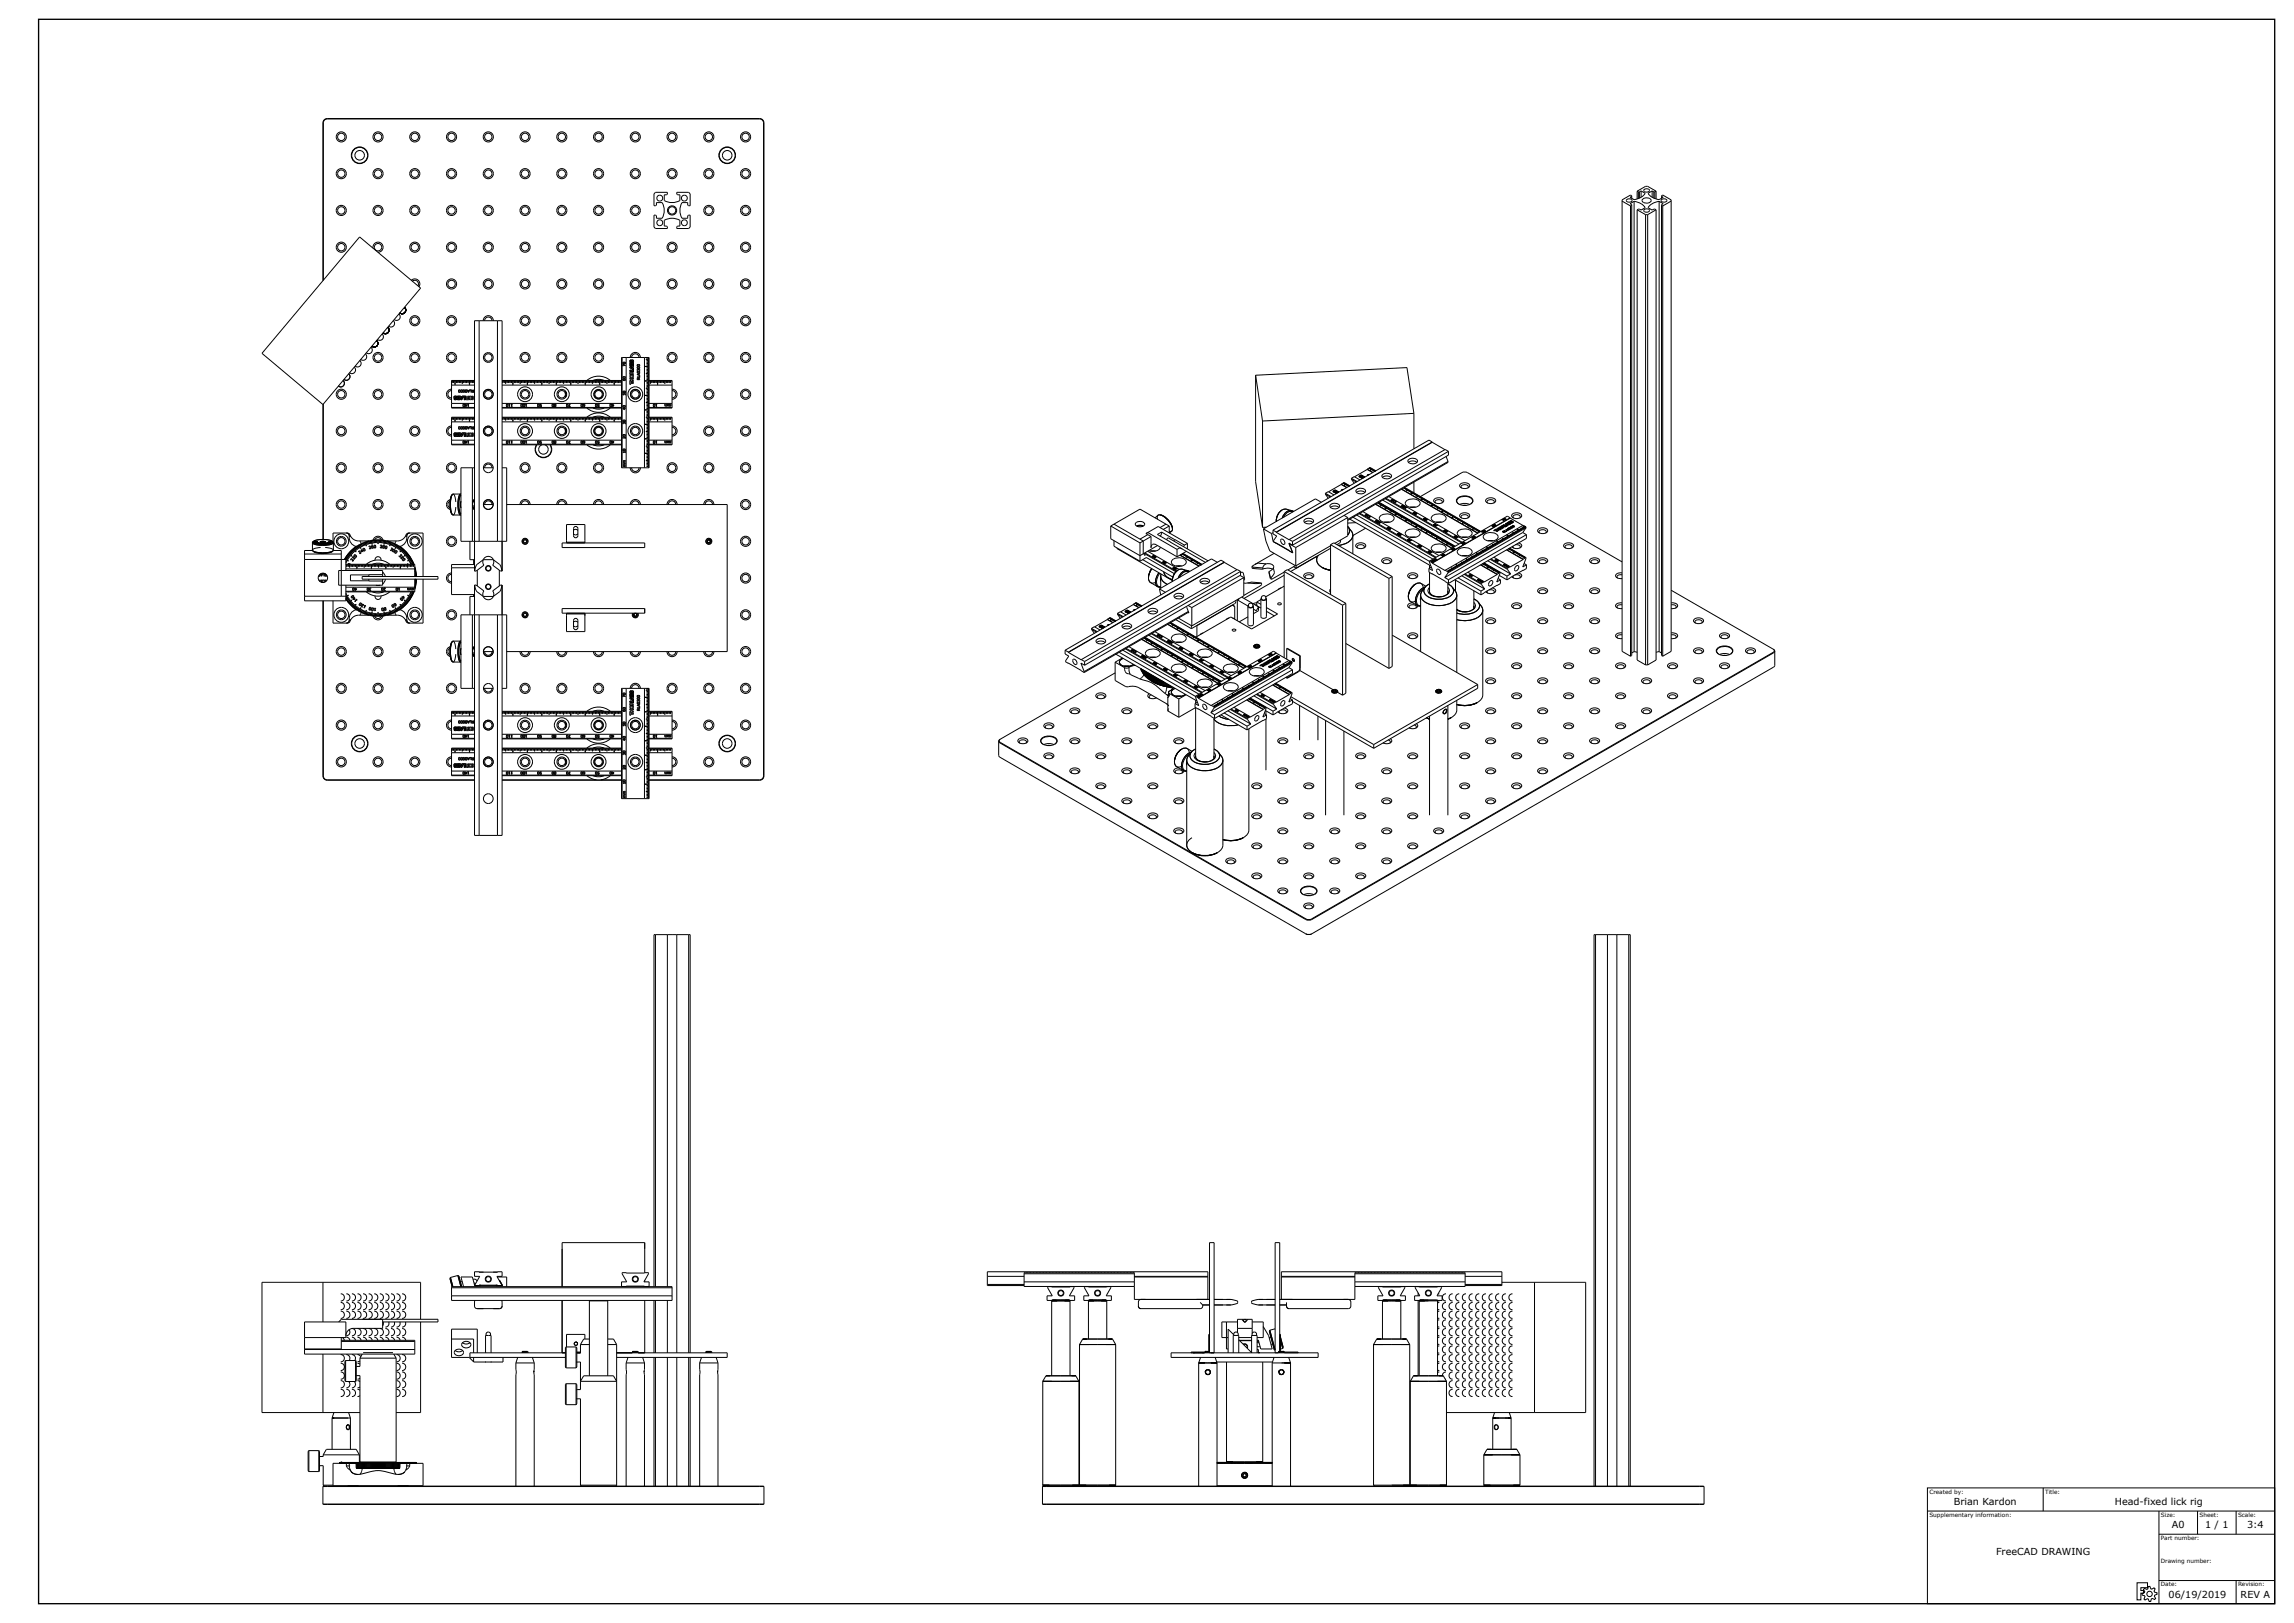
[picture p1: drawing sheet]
<svg xmlns="http://www.w3.org/2000/svg" width="1189mm" height="841mm" viewBox="0 0 1189 841" stroke-linecap="round" stroke-linejoin="round" font-family="sans-serif">
<defs><g id="words">
<g font-size="5">
<text x="1013" y="780">Brian Kardon</text>
<text x="1096" y="780">Head-fixed lick rig</text>
<text x="1126" y="792">A0</text>
<text x="1143" y="792">1 / 1</text>
<text x="1165" y="792">3:4</text>
<text x="1035" y="806">FreeCAD DRAWING</text>
<text x="1124" y="828">06/19/2019</text>
<text x="1161" y="828">REV A</text>
</g>
<g font-size="3">
<text x="1000" y="774">Created by:</text>
<text x="1060" y="774">Title:</text>
<text x="1000" y="786">Supplementary information:</text>
<text x="1120" y="786">Size:</text>
<text x="1140" y="786">Sheet:</text>
<text x="1160" y="786">Scale:</text>
<text x="1120" y="798">Part number:</text>
<text x="1120" y="810">Drawing number:</text>
<text x="1120" y="822">Date:</text>
<text x="1160" y="822">Revision:</text>
</g>
</g></defs>
<path d="M20 10h1159v821h-1159z" fill="none" stroke="#000" stroke-width=".7" stroke-linecap="butt"/>
<g fill="none" stroke="#000" stroke-width=".52">
<path d="M340 100h6v1h-2v3a8 8 0 0 0 8 0v-3h-1v-1h6h1v7l-2-1v-1h-3a8 8 0 0 0 0 8h3v-1l2-1v7h-1h-6v-1h1v-3l-4-1-4 1v3h2v1h-6h-1v-7l1 1v1h3a8 8 0 0 0 0-8h-3v1l-1 1v-7zM849 99h.1M849 99l4-2h1l4 2M849 99v4M849 99h1M850 99v4M851 99l2 1a7 7 0 0 1-6 3l-2-1h1M851 99h-1M851 99v3M852 98a1.5 1.5 0 0 1 2 0 1.5 1.5 0 0 1 1 1 1.5 1.5 0 0 1-2 1 1.5 1.5 0 0 1-1-2zM856 99l-2 1a8 8 0 0 0 6 3l2-1h-1M856 99h1"/>
<path d="M856 99v3M857 99h1M857 99v4M858 99v4M858 99h.1M841 104l4 3M843 104a1.5 1.5 0 0 1 2-1 1.5 1.5 0 0 1 1 1 1.5 1.5 0 0 1-2 1 1.5 1.5 0 0 1-1-1zM845 107v233M846 106v234h-1M846 106l-1 1M846 103v-2h-1l-4 3v234l4 2M847 104l4 2 2 2-2 1-1-1-1 1"/>
<path d="M847 104v234M847 104l-2 2h1M849 109v233l4 3M849 109l4 2M851 103h2a1.6 1.6 0 0 1 2 0 1.6 1.6 0 0 1 0 2h-1a1.7 1.7 0 0 1-2 0 1.7 1.7 0 0 1-1-2zM852 109a1.5 1.5 0 0 1 2-1 1.5 1.5 0 0 1 1 1 1.5 1.5 0 0 1-2 1 1.5 1.5 0 0 1-1-1zM853 111v234M854 111h-1M854 111v234M858 109l-4 2M858 109v233l-4 3M860 104l-1 1a7 7 0 0 0-5 3l2 1 1-1 1 1"/>
<path d="M860 104l2 2h-1v234h1M860 104v234M861 104a1.5 1.5 0 0 1 2-1 1.5 1.5 0 0 1 1 1 1.5 1.5 0 0 1-2 1 1.5 1.5 0 0 1-1-1zM861 106l1 1M861 102l1-1 4 3v234l-4 2M861 102v1M862 107v233M866 104l-4 3M186 123l32 26-51 61-31-27zM193 129a2.6 2.6 0 0 1 3-4 2.6 2.6 0 0 1 3 3 2.6 2.6 0 0 1-3 3M167 145v-81l1-1 1-2h225l2 2v340l-1 1h-1h-58M168 145v-81l1-2h225l1 1 1 340-2 1h-58"/>
<path d="M210 159a1.9 1.9 0 0 1 0 3 1.9 1.9 0 0 1-3 0M213 145a2.6 2.6 0 0 1 4 0 2.6 2.6 0 0 1 0 4M214 146a1.9 1.9 0 0 1 2 0 1.9 1.9 0 0 1 1 2M192 180a1.9 1.9 0 0 1 1 3 1.9 1.9 0 0 1-3 0M193 179h.1M195 176a1.9 1.9 0 0 1 0 3 1.9 1.9 0 0 1-2 0M196 176h.1M198 173a1.9 1.9 0 0 1 0 3 1.9 1.9 0 0 1-2 0M199 172h.1M201 170a1.9 1.9 0 0 1 0 2 1.9 1.9 0 0 1-2 0M201 169h.1M204 166a1.9 1.9 0 0 1 0 3 1.9 1.9 0 0 1-3 0"/>
<path d="M204 166h.1M207 163a1.9 1.9 0 0 1 0 2 1.9 1.9 0 0 1-3 1M207 162h.1M248 166v114M250 166a2.6 2.6 0 0 1 3-2 2.6 2.6 0 0 1 3 2M251 166a1.9 1.9 0 0 1 2-2 1.9 1.9 0 0 1 2 2M258 166v114M178 197a1.9 1.9 0 0 1 0 3 1.9 1.9 0 0 1-3 0M181 194a1.9 1.9 0 0 1 0 2 1.9 1.9 0 0 1-3 1M181 193h.1M184 190a1.9 1.9 0 0 1 0 3 1.9 1.9 0 0 1-3 0M184 190h.1"/>
<path d="M186 187a1.9 1.9 0 0 1 1 2 1.9 1.9 0 0 1-3 1M187 186h.1M189 183a1.9 1.9 0 0 1 1 3 1.9 1.9 0 0 1-3 0M190 183h.1M234 200h12M234 197h12M234 197v1v-1M235 197v1v-1M236 197v2M236 199h.1M237 197v1M237 198h.1"/>
<path d="M237 197v1v-1M238 197v1v-1M239 197v1M239 198h.1M240 197v2M240 199h.1M240 197v1v-1M241 197v1v-1M242 197v1M242 198h.1M243 197v1M243 198h.1"/>
<path d="M243 197v2v-2M244 197v1v-1M245 197v1M245 198h.1M246 197v1M246 198h.1M246 197h-12v14h12M260 200h62M260 197h62M261 197v1M261 198h.1M261 197v1v-1"/>
<path d="M262 197v2v-2M263 197v1M263 198h.1M264 197v1M264 198h.1M264 197v1v-1M265 197v1v-1M266 197v2M266 199h.1M267 197v1M267 198h.1M267 197v1v-1"/>
<path d="M268 197v1v-1M269 197v1M269 198h.1M270 199h.1M270 197v2M270 197v1v-1M271 197v1v-1M272 197v1M272 198h.1M273 197v1M273 198h.1M273 197v2v-2"/>
<path d="M274 197v1v-1M275 197v1M275 198h.1M276 197v1M276 198h.1M276 197v1v-1M277 197v2v-2M278 197v1M278 198h.1M279 197v1M279 198h.1M279 197v1v-1"/>
<path d="M280 197v1v-1M281 197v2M281 199h.1M282 198h.1M282 197v1M282 197v1v-1M283 197v1v-1M284 197v1M284 198h.1M285 199h.1M285 197v2M285 197v1v-1"/>
<path d="M286 197v1v-1M287 197v1M287 198h.1M288 197v1M288 198h.1M288 197v2v-2M289 197v1v-1M290 197v1M290 198h.1M291 197v1M291 198h.1M291 197v1v-1"/>
<path d="M292 197v2v-2M293 197v1M293 198h.1M294 198h.1M294 197v1M294 197v1v-1M295 197v1v-1M296 197v2M296 199h.1M297 198h.1M297 197v1M297 197v1v-1"/>
<path d="M298 197v1v-1M299 197v1M299 198h.1M300 199h.1M300 197v2M300 197v1v-1M301 197v1v-1M302 197v1M302 198h.1M303 197v1M303 198h.1M303 197v2v-2"/>
<path d="M304 197v1v-1M304 197a9 9 0 0 1 12 0M305 197v1M305 198h.1M306 197v1M306 198h.1M306 197v1v-1M307 197v2v-2M307 197h3h3M308 197v1M308 198h.1M309 197v1"/>
<path d="M309 198h.1M309 197v1v-1M310 197v1v-1M311 197v2M311 199h.1M312 198h.1M312 197v1M312 197v1v-1M313 197v1v-1M314 197v1M314 198h.1M315 199h.1"/>
<path d="M315 197v2M315 197v1v-1M316 197v1v-1M317 197v1M317 198h.1M318 197v1M318 198h.1M318 197v2v-2M319 197v1v-1M320 197v1M320 198h.1M321 197v1"/>
<path d="M321 198h.1M321 197v1v-1M322 197v2M322 185h14v57h-14zM322 185v57M323 189l1 1-1-1v1zM323 196v1h1M323 196v1M323 196h.1M323 195l1 1zM323 188h1zM323 197l1-1v1"/>
<path d="M323 197h1M324 197h.1M325 185v57M326 187v3h2h-2v1h2v1h-2h2M326 196h2v2h-1h1v1h-1h-1v-2h1zM326 187l1 1M327 192h.1M327 185a2.6 2.6 0 0 1 2-2 2.6 2.6 0 0 1 3 2M327 193v1zM327 188v1h1l-1 2M327 190h1v1zM327 187h.1"/>
<path d="M327 187h-1M327 187a.7 .7 0 0 1 1 0 .7 .7 0 0 1 0 1v2M327 189h.1M327 187a.7 .7 0 0 1 1 0 .7 .7 0 0 1 0 1v1v2M327 187v1v-1h-1M327 185a1.9 1.9 0 0 1 2-2 1.9 1.9 0 0 1 2 2M327 193h.1M328 187l-1 1M328 188h-1h1M328 190h-1h1M328 188h.1M328 188h-1"/>
<path d="M328 188v1h-1M328 188l-1 1M328 188v1M328 187h.1M328 187v1M328 191v1M328 191v2v1h-2l1-1M328 192l-1 1M330 195h.1M330 195h2M330 192h.1M330 194h1z"/>
<path d="M330 192h1M330 189h1zM330 190l1 1zM330 193h1zM331 192h.1M331 191h-1v1M331 191h.1M331 191v1M331 196h-1v1h2h-2l1-1M331 196v1M331 195h1l-2-1 2-1v3h-1M332 196h-1"/>
<path d="M334 185v57M334 197h.1M334 197h2M335 194h.1M335 194h1M335 185h.1M335 188h.1M335 191h.1M335 197h.1M335 200h.1M335 200h1M335 191h1"/>
<path d="M335 197h1M335 185h1M335 188h1M336 190h-2h2M336 185v57M336 187h-1h1M336 189h-1h1M336 192h-1h1M336 193h-1h1M336 195h-1h1M336 196h-1h1M336 198h-1h1"/>
<path d="M336 199h-1h1M336 186h-1h1M336 197h12v14h-12M336 200h12M336 197h12M337 197v2v-2M338 197v1M338 198h.1M339 197v1M339 198h.1M339 197v1v-1M340 197v1v-1"/>
<path d="M341 197v2M341 199h.1M342 197v1M342 198h.1M342 197v1v-1M343 197v1v-1M344 197v1M344 198h.1M345 197v2M345 199h.1M345 197v1v-1M346 197v1v-1"/>
<path d="M347 197v1M347 198h.1M348 197v1M348 198h.1M651 194l78-4 4 24M651 194v56l3 23M651 194l3 24M167 210v70M168 209v71M175 200h.1M234 202a2.6 2.6 0 0 0-3 2 2.6 2.6 0 0 0 3 3M234 202a1.9 1.9 0 0 0-2 2 1.9 1.9 0 0 0 2 2"/>
<path d="M234 211h12M234 209h12M234 219h12M234 217h12M234 217h.1M235 217h.1M236 206h.1M236 217v1M236 218h.1M236 206v1h-1h1h1M236 207h.1M236 205l-1 1h1"/>
<path d="M236 205l3 1M236 205l1 1v-1l2 1M236 206l1 1M236 206h1M237 217h.1M237 206h.1M237 206h-1M237 206v1M237 206h1v1h-1l1-1M237 206h1M238 206v1M238 206h-1"/>
<path d="M238 202v1zM238 217h.1M239 217h.1M239 206v1zM239 202v1zM239 206h.1M239 206l3-1v1v-1h1v2h-2l1-1M240 217v1M240 218h.1M240 206l-1 1-1-1v1h-2l-1-1h1M240 203h.1M240 210v1z"/>
<path d="M240 217h.1M240 203v-1a.7 .7 0 0 1 1 1 .6 .6 0 0 1-1 0M241 207h.1M241 203h-1M241 203l-1-1v1M241 203h.1M241 217h.1M241 210h1zM241 205l-2 1M241 205l1 1M241 205v2v-1h-1l-1 1-1-2v2h-1M241 202l1 1z"/>
<path d="M242 206h.1M242 217h.1M242 206v1zM242 210l-1 1v-2v2M242 209l1 1zM243 217h.1M243 203h.1M243 210v1v-1M243 217v1v-1M244 217h.1M244 202h-1v1l-1-1h3v1M244 203h.1"/>
<path d="M244 202v1M244 202l1 1M245 217h.1M245 203h1v-1l-1 1M245 203h.1M246 217h.1M246 216h-12v14h12M246 206l-1-1v2l1-1M260 211h62M260 209h62M260 216h62M260 219h62"/>
<path d="M260 217h62M261 217h.1M262 217v1v-1M263 210v1zM263 217h.1M264 217h.1M264 209v1zM264 210v1M264 211h.1M265 209l1 1zM265 217h.1M265 211h.1"/>
<path d="M265 210v1M266 217v1M266 218h.1M267 217h.1M268 217h.1M269 217h.1M270 218h.1M270 217v1M270 210v1zM270 217h.1M271 217h.1M271 210l1 1z"/>
<path d="M272 217h.1M272 209l1 1zM273 217h.1M273 210v1v-1M273 217v1v-1M274 217h.1M275 217h.1M276 217h.1M277 217v1v-1M278 217h.1M279 217h.1M279 210v1z"/>
<path d="M280 210v1M280 210h1M280 210h.1M280 217h.1M281 210l-1 1M281 210h-1h1M281 210h.1M281 210h-1v1M281 217v1M281 218h.1M282 217h.1M283 217h.1"/>
<path d="M284 217h.1M285 218h.1M285 217v1M285 217h.1M286 217h.1M286 210l1 1zM287 217h.1M287 210l1-1v1M287 210l1 1v-1M287 210h.1M288 217h.1M288 210h.1"/>
<path d="M288 217v1v-1M289 217h.1M290 217h.1M291 217h.1M292 217v1v-1M293 217h.1M293 204a1.9 1.9 0 0 0-3-1 1.9 1.9 0 0 0 0 3 1.9 1.9 0 0 0 3-1M293 203v3M293 203v2M294 217h.1M294 210v1zM295 211h1z"/>
<path d="M295 217h.1M295 209v2zM296 217v1M296 218h.1M297 217h.1M298 217h.1M299 217h.1M300 218h.1M300 217v1M300 217h.1M301 217h.1M301 210l1 1z"/>
<path d="M302 217h.1M302 210a.6 .6 0 0 1 1 0 .7 .7 0 0 1-1 1l1-1h-1zM302 211h.1M303 217h.1M303 210h.1M303 217v1v-1M304 217h.1M304 216a9 9 0 0 1 12 0M304 211a9 9 0 0 0 12 0M305 217h.1M306 217h.1M307 217v1v-1"/>
<path d="M307 216h3h3M307 211l3 1 3-1M308 217h.1M309 217h.1M309 210v1zM310 210l1-1-1 1 1 1h-1zM310 217h.1M311 210h.1M311 217v1M311 218h.1M312 217h.1M313 217h.1"/>
<path d="M314 217h.1M315 218h.1M315 217v1M315 217h.1M316 217h.1M316 210l1 1zM317 217h.1M318 217h.1M318 210h-1h1l-1 1v-2l1 2M318 217v1v-1M319 217h.1M320 217h.1"/>
<path d="M321 217h.1M322 217v1M323 204l1 1h-1zM323 211l1 1h-1h1zM323 219v1M323 219h.1M323 218h1zM323 210l1 1zM323 203h1zM323 220h.1M323 204h.1M323 219h1"/>
<path d="M324 219h.1M324 219h-1M324 211v1zM324 205h.1M324 220h.1M324 204v1M324 204h-1M324 219v1M334 212h.1M334 212h2M335 209h.1M335 209h1"/>
<path d="M335 203h.1M335 206h.1M335 212h.1M335 215h.1M335 218h.1M335 206h1M335 203h1M335 218h1M335 215h1M335 212h1M336 205h-2h2M336 220h-2h2"/>
<path d="M336 202h-1h1M336 204h-1h1M336 207h-1h1M336 208h-1h1M336 210h-1h1M336 211h-1h1M336 213h-1h1M336 214h-1h1M336 217h-1h1M336 219h-1h1M336 201h-1h1M336 216h-1h1"/>
<path d="M336 216h12v14h-12M336 211h12M336 209h12M336 219h12M336 217h12M337 217v1v-1M338 217h.1M339 217h.1M339 210v1zM340 209l1 1zM340 217h.1M340 210v1h1l-1-1"/>
<path d="M341 217v1M341 218h.1M342 217h.1M343 217h.1M344 217h.1M345 217v1M345 218h.1M345 209v1zM345 210v-1l1 1M345 210h1M345 217h.1M346 209v1z"/>
<path d="M346 217h.1M346 209l1 1zM347 217h.1M347 210v-1l1 1M347 210h1M348 217h.1M348 209v1zM348 202a2.6 2.6 0 0 1 3 2 2.6 2.6 0 0 1-3 3M348 202a1.9 1.9 0 0 1 2 2 1.9 1.9 0 0 1-2 2M654 218v55M733 214v19M733 214l-79 4"/>
<path d="M234 221a2.6 2.6 0 0 0-3 2 2.6 2.6 0 0 0 3 3M234 221a1.9 1.9 0 0 0-2 2 1.9 1.9 0 0 0 2 2M234 228h12M234 230h12M236 225l1 1M236 225h.1M236 225l-1 1h1M236 225v1h-1h1M236 226h.1M236 225h1M237 225h.1M237 226h-1"/>
<path d="M237 225h-1M237 226h1v-1l1 1M237 225v1M237 225h1v1h-1l1-1M237 225h1M238 225v1M238 226h-2M238 225h-1M238 221v1zM238 226v-1l1 1M239 225v1zM239 225h-2a.8 .8 0 0 0-1-1 .8 .8 0 0 0-1 1h1"/>
<path d="M239 221v1zM239 225l3-1v1v-1h1v2h-2l1-1M239 225l-2-1a.6 .6 0 0 0-1 0 .6 .6 0 0 0 0 1M240 225l-1 1M240 222h.1M240 222v-1a.7 .7 0 0 1 1 1 .6 .6 0 0 1-1 0M240 222h1h-1M240 229v1zM241 222h-1M241 222l-1-1v1M241 222h.1M241 229h1z"/>
<path d="M241 224l-2 1M241 224l1 1M241 224v2v-1h-1l-1 1M241 221l1 1zM242 225h.1M242 225v1zM242 229l-1 1v-2v2M242 228l1 1zM243 222h.1M243 229v1v-1M244 221h-1v1l-1-1h3v1M244 222h.1"/>
<path d="M244 221v1M244 221l1 1M245 222h1v-1l-1 1M245 222h.1M246 225l-1-1v2h1M260 230h62M260 228h62M263 229v1zM264 228v1zM264 229v1M264 230h.1M265 228l1 1z"/>
<path d="M265 230h.1M265 229v1M270 229v1zM271 229l1 1zM272 228l1 1zM273 229v1v-1M278 230a4 4 0 0 0 4 7 4 4 0 0 0 3-7M279 229v1zM280 229h1M280 229h.1M281 229h-1M281 229h.1"/>
<path d="M281 229a.6 .6 0 0 0-1 0 .6 .6 0 0 0 0 1l1-1M281 230a2.5 2.5 0 0 0-1 4 2.5 2.5 0 0 0 4 0 2.5 2.5 0 0 0-2-4M286 229l1 1zM287 229l1-1v1M287 229l1 1v-1M287 229h.1M288 229h.1M293 223a1.9 1.9 0 0 0-3-1 1.9 1.9 0 0 0 0 3 1.9 1.9 0 0 0 3-1M293 222v3M293 222v2M294 229v1zM295 230h1z"/>
<path d="M295 228v2zM301 229l1 1zM302 230h.1M303 229h-1a.6 .6 0 0 1 1 0 .7 .7 0 0 1-1 1M303 229l-1 1M304 230a9 9 0 0 0 12 0M307 230l3 1 3-1M309 229v1zM310 230l1-1v1zM311 229h-1M311 229h.1M316 229l1 1z"/>
<path d="M318 229h-1h1l-1 1v-2l1 2M323 234h1M323 234h.1M323 226l1 1v-1v1h-1zM323 233h1zM323 225l1 1zM323 227h.1M323 240h.1M323 239h.1M323 240h1M323 239h1zM323 239h1h-1"/>
<path d="M323 239v1M324 234v1zM324 240h.1M334 227h.1M334 227h2M335 224h.1M335 239h.1M335 239h1M335 224h1M335 221h.1M335 227h.1M335 230h.1"/>
<path d="M335 233h.1M335 236h.1M335 236h1M335 233h1M335 230h1M335 227h1M335 221h1M336 235h-2h2M336 222h-1h1M336 223h-1h1M336 225h-1h1M336 226h-1h1"/>
<path d="M336 228h-1h1M336 229h-1h1M336 232h-1h1M336 234h-1h1M336 237h-1h1M336 238h-1h1M336 231h-1h1M336 228h12M336 230h12M339 229v1zM340 228l1 1zM340 229v1h1l-1-1"/>
<path d="M345 229h.1M345 229v-1l1 1M345 229v-1v1h1M346 229h.1M346 228v1zM347 229h.1M347 229v-1l1 1M347 229l-1-1 1 1h1M348 228v1zM348 221a2.6 2.6 0 0 1 3 2 2.6 2.6 0 0 1-3 3M348 221a1.9 1.9 0 0 1 2 2 1.9 1.9 0 0 1-2 2M730 238l3-1a1.5 1.5 0 0 1 2 2 1.5 1.5 0 0 1-2 1h-1a1.5 1.5 0 0 1-2 0 1.5 1.5 0 0 1 0-2z"/>
<path d="M730 240l2-1 2 1M742 229l7 4M742 229l-80 47 80-47M742 229l-1-1-81 47M742 229h.1M749 233l-81 47M749 233l2 1M750 237l1 2M751 239v1l-52 30M751 239l-52 30M751 234l-81 47M751 234v2l-81 46"/>
<path d="M233 260a1.9 1.9 0 0 0-1 1 1.9 1.9 0 0 0 1 2M233 259a2.6 2.6 0 0 0-2 2 2.6 2.6 0 0 0 2 3M234 256l-1 5M234 256v2l-1 3M239 256h-5M239 256a6 6 0 0 0-2 5M239 256l-1 1-1 4M239 256l-1 5v4l1 1M239 260v3M245 242v38M245 260h.1M245 259v2a1.4 1.4 0 0 1 1-2z"/>
<path d="M246 242h-7v38h24v-38h-3M251 242h5M251 242a1.9 1.9 0 0 1 2-2 1.9 1.9 0 0 1 2 2M323 241v1M323 241h.1M323 242h1zM323 240l1 1zM323 241h1h-1M327 242a2.6 2.6 0 0 0 2 3 2.6 2.6 0 0 0 3-3M327 242a1.9 1.9 0 0 0 2 2 1.9 1.9 0 0 0 2-2M335 242h.1M335 242h1"/>
<path d="M336 240h-1h1M336 241h-1h1M687 256l3 2M687 256l1 2M687 256h.1M687 256l1-1 3 1M687 256l3 1M691 255h.1M691 254v1M691 254l1 1M691 254h.1M691 255h1"/>
<path d="M692 255h.1M692 255v1M692 254h.1M692 254v1M692 255h1M692 256h1M692 256h.1M693 255h.1M693 255h-1M693 254v1M693 254h-2M693 255h1"/>
<path d="M695 251l3 2M695 251l-6 4M695 251l2-1 2 2M695 251h.1M695 254h.1M696 254h-1M696 254h.1M696 251h.1M697 252h.1M697 250h.1M697 250l-1 1M697 250v1"/>
<path d="M698 251h.1M698 251l-1 1M699 252h.1M699 251h.1M699 251l-1 1M699 252h1M700 252h-1M700 252h.1M700 248h.1M700 248l3 2M700 248l2 2M702 247l-2 1"/>
<path d="M702 247l3 2M703 254l3-1a1.5 1.5 0 0 1 2 1 1.5 1.5 0 0 1-2 2h-1a1.5 1.5 0 0 1-2-1 1.5 1.5 0 0 1 0-1zM704 247h1M704 247h2M704 247h.1M705 247h-1M705 247h.1M705 246v1M705 246h1M705 247h1M705 247l1 1M706 247h-1"/>
<path d="M706 247h.1M706 247v1M706 248h.1M706 246v1M706 247h1M707 248h-1M707 247h.1M707 247h-1M707 255l-2-1-2 1M709 243l3 2M709 243h.1M709 243l-7 4"/>
<path d="M709 246h.1M710 243h.1M710 246h-1M710 244h.1M710 242v1M710 242h.1M710 242l-1 1M710 242l3 2M711 243h-1M711 243h.1M711 243l-1 1M712 244h.1"/>
<path d="M712 243h.1M712 243l-1 1M713 244h.1M713 244h-1M717 246l2-1a1.5 1.5 0 0 1 2 2 1.5 1.5 0 0 1-2 1h-1a1.5 1.5 0 0 1-1 0 1.5 1.5 0 0 1 0-2zM717 247h2h2M717 259l39 23M718 258l39 23M718 258l40 23M720 257l39 23M721 259h.1M722 259h-1"/>
<path d="M722 259h.1M722 260h.1M723 259h.1M723 259v1M723 259v1h-1M723 259l-1 1M723 260h.1M723 260h1M724 260h-1M724 260h.1M726 254l40 22M728 253h.1"/>
<path d="M728 253l16 9M729 254h.1M729 260l2-1a3 3 0 0 1 3 0 3 3 0 0 1 2 3l-3 1a3 3 0 0 1-3 0 3 3 0 0 1-1-3zM729 253h.1M729 253l-1 1M729 253v1M730 254h.1M730 254h-1M731 255h1zM731 254h.1M731 254l-1 1M731 256h.1"/>
<path d="M732 255h.1M732 255h-1M732 256h.1M733 255h.1M733 255l-2 1M733 250v5M733 256h.1M733 256h-1M733 257l1-1zM734 256h.1M734 256h-1M734 257h.1"/>
<path d="M734 257h1zM735 256l-1 1M735 256h.1M735 257h.1M736 258h.1M736 257h.1M736 257h-1M736 257l22-12h2l81 46M736 257v1M737 259h.1M737 258h.1M737 258h-1"/>
<path d="M738 259h.1M738 258h.1M738 258l-1 1M739 260h.1M739 259h-1M739 259h.1M739 260h1zM739 259v1M740 260h.1M741 260h.1M741 260h-1M744 259v-1a2.8 2.8 0 0 1 4 2 3 3 0 0 1-5-1z"/>
<path d="M757 251a2.8 2.8 0 0 1 5 1 3 3 0 0 1-5-1zM761 253a1.8 1.8 0 0 0-1-2 1.8 1.8 0 0 0-3 1l1 1M770 259l1-1a2.8 2.8 0 0 1 4 2 3 3 0 0 1-5-1zM167 280h-5M167 280h5M167 280h-1a3 3 0 0 0-4 1l5 1M167 280a4 4 0 0 1 5 1l-5 1M180 276l1 1v1M180 276h1l1 2M180 276h-7v5M181 278h1M181 278a5 5 0 0 0 4 5"/>
<path d="M182 278a5 5 0 0 0 5 2M193 280h-1M193 280h.1M193 280a2.6 2.6 0 0 1 3-2 2.6 2.6 0 0 1 2 2M194 280a1.9 1.9 0 0 1 2-1 1.9 1.9 0 0 1 2 1M194 280h-1M194 280h.1M195 280v1zM195 280h.1M195 280h-1M195 280v1M196 280v2z"/>
<path d="M196 280h.1M196 280h-1M196 280h1M197 280h.1M197 280v1M197 280h1M198 280h.1M198 280h1M199 280h.1M199 280h1M210 278a5 5 0 0 1-5 2M211 278a5 5 0 0 1-4 5"/>
<path d="M211 278h-1M212 276l-1 1v1M212 276h-1l-1 2M212 276h7v23M233 261l1 4v2M233 261v4l1 1M233 261l1 6M233 261v1a5 5 0 0 0 2 5l1-4M234 267h5M236 260l-1-4a5 5 0 0 0-2 5M237 261l1 4 1 2M245 261v2l1 1a1.6 1.6 0 0 1-1-3z"/>
<path d="M245 260h1M245 263h.1M246 262v1h-1M246 260h.1M251 261a2.5 2.5 0 0 1 2-2 2.5 2.5 0 0 1 3 2M251 261a2.5 2.5 0 0 0 2 3 2.5 2.5 0 0 0 3-3M251 261h5M251 261a1.9 1.9 0 0 1 2-1 1.9 1.9 0 0 1 2 1M263 261h114v77h-114M270 261a2.6 2.6 0 0 1 2-2 2.6 2.6 0 0 1 3 2M270 261a1.9 1.9 0 0 1 2-1 1.9 1.9 0 0 1 2 1M289 261a2.6 2.6 0 0 1 2-2 2.6 2.6 0 0 1 3 2"/>
<path d="M289 261a1.9 1.9 0 0 1 2-1 1.9 1.9 0 0 1 2 1M297 275l1-1 2 1M298 273h1v1l1 4a1.1 1.1 0 0 1-2 1 1.1 1.1 0 0 1-1-1zM300 277h-2h-1M308 261a2.6 2.6 0 0 1 2-2 2.6 2.6 0 0 1 3 2M308 261a1.9 1.9 0 0 1 2-1 1.9 1.9 0 0 1 2 1M327 261a2.6 2.6 0 0 1 2-2 2.6 2.6 0 0 1 3 2M327 261a1.9 1.9 0 0 1 2-1 1.9 1.9 0 0 1 2 1M346 261a2.6 2.6 0 0 1 2-2 2.6 2.6 0 0 1 3 2M346 261a1.9 1.9 0 0 1 2-1 1.9 1.9 0 0 1 2 1M365 261a2.6 2.6 0 0 1 2-2 2.6 2.6 0 0 1 3 2M365 261a1.9 1.9 0 0 1 2-1 1.9 1.9 0 0 1 2 1"/>
<path d="M367 280h.1M367 280h1M368 280h.1M368 280h-1v1M368 280v1h-1M576 273v6l15 9 9-5M576 273l15 8M577 272l16 8v7M589 271l1-1a1.6 1.6 0 0 1 3 0 1.6 1.6 0 0 1 0 3 2.4 2.4 0 0 1-3 0 2.4 2.4 0 0 1-1-2zM589 273h.1M589 273l2-1 2 1M592 273h-3"/>
<path d="M595 276l15 9M595 276h.1M595 276l5-3 15 9M595 276h-1l3 2M595 277l-4 2M597 278v6a1.6 1.6 0 0 1 0-2 1.6 1.6 0 0 1 2 0l11 7M597 278l-6 3M601 267h2M601 267l-2 1M602 267h1M602 276l-1 2M602 276l-2 1 7 4"/>
<path d="M602 276l12 6M603 267l3 3 2 4M603 267a1.6 1.6 0 0 0-3 0 1.6 1.6 0 0 0 0 2M603 267l3 3a5 5 0 0 1 1 5h-1M604 272l-3 1M605 280l1-1 20 12M606 273l-3 1M606 273l-15-9-15 9M606 273v3M606 276h.1M608 274l-2 2M609 280h.1"/>
<path d="M609 280h-1M655 274l4 2M655 274l1 6 2 5 14 8M656 273h-2M659 276l1 5M660 275v2l2 1-2 3M660 275l10 6M660 276h-1M663 265l-1 3-1 2 1-3 3-3zM664 280a1.5 1.5 0 0 1 2 0 1.5 1.5 0 0 1-1 2l-1-1zM664 264a6 6 0 0 0-2 6M665 264h1l4 1"/>
<path d="M665 264h2l1 1M667 265l-1 1-1 2M670 265h-3M670 265h-1h-2M670 265a4 4 0 0 0-5 3M676 269h3a1.5 1.5 0 0 1 2 1 1.5 1.5 0 0 1-2 1h-1a1.5 1.5 0 0 1-2 0 1.5 1.5 0 0 1 0-2zM681 271l-3-1-2 1M685 260l-3-1-27 15M690 262l2-1a1.5 1.5 0 0 1 2 1 1.5 1.5 0 0 1-2 2h-1a1.5 1.5 0 0 1-1-1 1.5 1.5 0 0 1 0-1zM694 263l-2-1-2 1M695 280l-1 1-1 1M697 267l2 1"/>
<path d="M699 273a2.9 2.9 0 0 1 0 4l1-2zM699 268v10l-7 4M699 268l-27 16M699 273l2 3v1M699 274a4 4 0 0 1 2 4 4 4 0 0 1-3 3M700 269l42 24M701 277v2l-3 2M701 277v10M701 268l40 23M703 271h-4M703 267l40 23M704 266l40 23"/>
<path d="M705 266l39 23M706 265l40 23M708 267h.1M708 274l-7 4M708 268h1M709 267h-1M709 267h.1M709 268h.1M709 267h1l-2 1M709 267l-1 1M709 268h1M710 268h.1"/>
<path d="M710 267v1M710 268h-1M713 261l39 23M713 270h.1M713 261l40 23M714 270h.1M714 270h-1M714 271h.1M714 270v1M714 261h.1M715 271h.1M715 260l8 5"/>
<path d="M715 270l-1 1M715 270h.1M715 270h-1M715 261h.1M715 260l39 23M715 261h-1M715 271h1zM715 268l3-2a3 3 0 0 1 3 0 3 3 0 0 1 1 4l-2 1a3 3 0 0 1-3 0 3 3 0 0 1-2-3zM716 262h.1M716 261h.1M716 261l-1 1M716 261v1"/>
<path d="M717 262h1zM717 262h.1M717 262h-1M717 263h.1M718 262h.1M718 264h.1M718 262l-1 1M719 263h-1M719 263h.1M719 274h.1M719 264l1-1zM719 263l-1 1"/>
<path d="M719 273v1M719 273h.1M720 263h.1M720 274h.1M720 274h-1M720 274h1M720 273l-1 1M720 273v1M720 273h.1M720 264h.1M720 273h-1M720 271h-3"/>
<path d="M721 274h.1M721 274h-1M721 265h.1M721 264h-1M721 264h.1M721 264v1M722 265h.1M722 265h-1M722 266h.1M723 265h.1M723 265l-1 1M723 266h.1"/>
<path d="M723 265v1M723 265l1 1M724 266h.1M724 266h-1M724 266l10 6M724 277h.1M724 277h1M724 266l-1 1M725 276v1M725 276h.1M725 277h.1M725 267h.1"/>
<path d="M725 266l-1 1M725 266h.1M725 277h1M725 276l-1 1M726 277h.1M726 277h-1M726 268h.1M726 267h-1M726 267h.1M726 262h.1M726 262l1 1M727 267l-1 1"/>
<path d="M727 267h.1M727 262h.1M727 263h.1M727 268h-1M727 268h.1M727 262v1M727 263h1M727 262h-1M727 262v1l-1-1h1M728 263h.1M728 268h.1M728 268h-1"/>
<path d="M728 263h-1M728 268v1M728 262v1M728 262l-1 1M728 270l2-1zM729 269h.1M729 269h-1h1M729 263h.1M729 275l2-1a3 3 0 0 1 3 0 3 3 0 0 1 2 3l-3 1a3 3 0 0 1-3 0 3 3 0 0 1-1-3zM729 263h-1M730 280h.1M730 270h.1"/>
<path d="M730 269h.1M730 279v1M730 270h1zM730 269v1M731 279l-1 1M731 279v1M731 280h-1M731 280h.1M731 270h.1M731 279h-1M731 279h.1M731 263h3"/>
<path d="M731 278h3M731 271h.1M732 280h.1M732 280h-2M732 270h.1M732 270l-1 1M732 271h.1M732 271h-1M733 266h.1M733 272h.1M733 271h.1M733 271h-1"/>
<path d="M733 266v1M733 271v1M734 266h.1M734 266h-1M734 265l-1 1M734 265v1M734 266l-1 1M734 272h.1M734 272h-1M734 272h1M735 272h.1M735 273h1z"/>
<path d="M735 272l-1 1M735 272l11 6M735 273h.1M736 273h.1M736 273h-1M736 274l1-1zM737 273h.1M737 273l-1 1M737 274h.1M738 274h.1M738 274h-1M738 269h.1"/>
<path d="M738 269h1M738 269l1 1M739 269h.1M739 269h-1M739 275h.1M739 269v1M739 274h.1M739 270h.1M739 274l-1 1M739 276h.1M739 269h1M740 269h.1"/>
<path d="M740 269h-1M740 275h-1M740 275h.1M740 276h.1M740 275l-1 1M740 261h.1M741 276h.1M741 276h-1M741 261h.1M741 260l-1 1M741 277h.1M741 261h1z"/>
<path d="M742 260h.1M742 260l-1 1M742 277h.1M742 262h.1M742 276l-1 1M742 276h.1M742 261h.1M742 268l3-2a3 3 0 0 1 3 0 3 3 0 0 1 1 4l-2 1a3 3 0 0 1-4 0 3 3 0 0 1-1-3zM742 276v1M743 277h-1M743 261h.1M743 261h-1"/>
<path d="M743 277v1M743 277h.1M743 272h.1M743 261l-1 1M743 278h.1M744 262h.1M744 262l11 6M744 262h-1M744 272v1M744 272h.1M744 272h-1M744 277h.1"/>
<path d="M744 277l-1 1M744 263l1-1zM744 279l2-1zM744 278h.1M745 278h.1M745 278h-1M745 263h.1M745 262h.1M745 272h-1M745 272h.1M746 278h.1M746 278v1"/>
<path d="M746 263h.1M746 263h-1M746 279h.1M746 279l8 4M746 264h.1M746 263v1M747 280h.1M747 279h.1M747 279h-1M747 264h.1M747 263l-1 1M747 263h.1"/>
<path d="M747 265h.1M747 271h-3M747 261a1.8 1.8 0 0 0-1-2 1.8 1.8 0 0 0-2 1v1M747 279v1M747 264h1zM748 280h.1M748 280h-1M748 264h.1M748 275h1M748 275h.1M748 264l-1 1M749 275h.1"/>
<path d="M749 275h-1M749 265h1zM749 265h.1M749 276h.1M749 265h-1M749 266h.1M749 275l1 1M750 265h.1M750 275h-1M750 275h.1M750 275v1M750 276h-1"/>
<path d="M750 276h.1M750 266h.1M750 265l-1 1M750 275l-1 1M751 266h.1M751 266h-1M751 267h.1M751 266l-1 1M752 267h.1M752 266l-1 1M752 266h.1M752 268h2z"/>
<path d="M753 268h.1M753 267h.1M753 267h-1M753 267v1M754 278h.1M754 267h.1M754 268h.1M754 279h1M754 279h.1M755 278h-1M755 278h.1M755 269h.1"/>
<path d="M755 278v1M755 279h.1M755 268h.1M755 278h1M755 268v1M755 268l-1 1M755 268l13 7M756 278h.1M756 275l2-1a3 3 0 0 1 3 0 3 3 0 0 1 2 3l-3 1a3 3 0 0 1-3 0 3 3 0 0 1-1-3zM756 269h-1M756 269h.1M756 261a2 2 0 0 1-1-2 2 2 0 0 1 2-2h1a3 3 0 0 1 5 3l-1 1"/>
<path d="M756 270l1-1zM756 269l-1 1 2-1M757 270h.1M757 269h.1M757 269l-1 1M757 266a2.8 2.8 0 0 1 5 2 3 3 0 0 1-5-1zM758 268a1.8 1.8 0 0 1 1-2 1.8 1.8 0 0 1 2 2M758 271h.1M758 271l1-1zM758 270h.1M758 270h-1M759 270h.1"/>
<path d="M759 271h.1M759 271h-1M760 271h.1M760 271h-1M760 262h-2M760 272h.1M760 271v1M761 272h.1M761 278h-3M761 271l-1 1M761 271h.1M761 273h.1"/>
<path d="M762 273h.1M762 272h.1M762 272l-1 1M762 261h-3h-2M762 261a2.2 2.2 0 0 0 1-2 2.2 2.2 0 0 0-2-2 4 4 0 0 0-6 3l1 1M762 261l-3 1-3-1M762 272v1M763 273h.1M763 273h-1M763 278l1 1M763 278v1M763 278h.1"/>
<path d="M763 274h1zM763 279h.1M764 279h.1M764 278h.1M764 278h1M764 279h-1M764 273l-1 1M764 273h.1M764 278v1M764 274h.1M764 278l1 1-1-1M765 278h.1"/>
<path d="M765 278h-1M765 275h.1M765 274h.1M765 274h-1M765 275h1zM765 274v1M766 275h.1M767 275h.1M767 275h-1M767 275l-1 1 1-1M768 276h.1M768 275v1"/>
<path d="M768 275h.1M769 276h.1M769 275l-1 1M769 275v1M769 276h-1M769 275h1M769 275h.1M769 277a4 4 0 0 1 7 2 5 5 0 0 1-7-1zM770 275h.1M773 272l1 1M773 272h.1M774 272h-1"/>
<path d="M774 273h.1M774 272h.1M774 272v1M774 272h1M774 261a1.8 1.8 0 0 0-1-2 1.8 1.8 0 0 0-2 1v1M775 272h.1M775 272h-1M775 275h1h-2M775 275h.1M776 274l-2 1M776 274h.1M776 275h1h-2"/>
<path d="M776 275h.1M776 274h1M776 274h2l-2 1M777 274h-1M777 274h.1M777 274h1M778 274h.1M778 280h1M778 280h.1M778 269h.1M778 273h1M778 273h.1"/>
<path d="M778 273h-1v1h1h1M778 273l1 1M779 279v1M779 279h.1M779 279l1 1M779 273h.1M779 275h.1M779 275l1 1-1-1M779 269h-1M779 269h.1M779 273h-1M779 280h.1"/>
<path d="M779 272h.1M779 269v1v-1h-1M779 275h1M779 276h.1M779 272l1 1M779 272l-1 1h2h-1M779 272l1 1h-1M779 275v1M779 269h1h1h-1M779 269h1M780 275v1M780 275h.1"/>
<path d="M780 273h-1M780 279h.1M780 269h.1M780 276h-1M780 276h.1M780 280h-1M780 280h.1M780 279h1M780 271l1 1-1 1-1-1M780 271h.1M780 272h.1M781 278v1"/>
<path d="M781 278h.1M781 274l1 1h-1M781 274v1M781 274h.1M781 271h-1l1 1M781 271h.1M781 271h1M781 279h.1M781 279l-1 1M781 272h.1M781 272h-1M781 272h1z"/>
<path d="M781 275h-1M781 275h.1M781 277l1 1M781 277h.1M781 275l-1 1M781 278h1M781 274h1M781 272l-2 1M782 274h.1M782 272h-1M782 272h.1M782 278l-1 1"/>
<path d="M782 278h.1M782 271h.1M782 273v1M782 273h.1M782 274v1l-1-1M782 277l1 1M782 277h.1M782 270v1M782 271h-1l1 1-1-1M782 271h1M782 270l1 1M782 270h.1"/>
<path d="M782 271h-1M782 273l1 1M782 273h1M783 271h.1M783 270h-1M783 270h1h-1M783 274h.1M783 277h.1M783 271h-1M783 273h.1M783 268l-41 24M783 268l6 4"/>
<path d="M783 268h.1M783 268l-2-1-40 24M783 270h.1M783 273v1M783 278h.1M783 273h1M783 278h-1M783 271l-1 1M783 277h1M783 270h1M784 270h-1M784 270h.1"/>
<path d="M784 273h.1M784 271h.1M784 271h-1M784 273h1M784 266h1a2.6 2.6 0 0 1 4 2 2.9 2.9 0 0 1-5-1zM784 276l1 1M784 276h.1M784 272l1 1M784 272v1M784 272h.1M784 277h.1M784 277l-1 1"/>
<path d="M784 276h1M784 270v1M785 277h-1M785 277h.1M785 268a1.8 1.8 0 0 1 1-2 1.8 1.8 0 0 1 2 2M785 273h.1M785 273h-1M785 276h1M785 276h.1M785 276l-1 1M785 276v1M785 275l1 1"/>
<path d="M785 275h.1M786 276h-1M786 275l1 1M786 275h.1M786 276h.1M786 274l2 1M786 274h.1M786 275h1M787 276h.1M787 275h.1M788 274v1M788 274h.1"/>
<path d="M788 275l-2 1M788 275h.1M788 274h1M789 274h.1M789 273l1 1M789 273h.1M789 276l2 1M789 276l-40 23M789 273h1M789 272l-40 24M789 272l2 1M790 274h.1"/>
<path d="M790 273h1M790 273h.1M791 273l-3 2M791 273h.1M791 273v1M791 274l-40 23M791 274l-2 2M791 277v2l-40 23M791 277l-40 23M797 274h1a2.6 2.6 0 0 1 4 1 2.9 2.9 0 0 1-5 0zM798 276a1.8 1.8 0 0 1 1-2 1.8 1.8 0 0 1 2 2M158 290h21v6"/>
<path d="M158 287h19M162 281a6 6 0 0 0 5 2M162 281v4M162 285h-4v26h21v-8M162 285l5 1M162 285l2 1 3 1M162 281a5 5 0 0 0 5 2M162 286h2l3 1M162 280a3 3 0 0 0 5 2M162 280v1M163 281h1M163 281h.1"/>
<path d="M164 281h.1M164 281h-1M164 281h1l-1 1M164 281h1M164 282h1M164 282h.1M165 281h.1M165 282h.1M165 281h1M165 281v1M165 298h.1M166 281h.1"/>
<path d="M166 298h-1M166 281l1 1M166 298v1h-1M166 282h1M166 282h.1M166 287h1M166 282h-1M166 281h1M166 297l1 2v-2h1M166 284l-4 1a5 5 0 0 0 5 1M166 297h2l1 1M166 281h2"/>
<path d="M166 298h1zM167 282h-1h1M167 282h.1M167 282h-1M167 281h1M167 281h.1M167 282h1M167 281h2M167 281h-1M167 280l2 1M167 280l-1 1M167 280l2 1h-2"/>
<path d="M167 280l-1 1h1M168 282h-1M168 282h.1M168 281h.1M168 299h.1M168 297v2M168 282h1M168 297l1 1M169 282h.1M169 284l4 1a5 5 0 0 1-6 1M169 287h-2M169 281v1h-2"/>
<path d="M169 281l-1 1M169 281h.1M169 281h-2M169 298h.1M169 298v1v-1M169 281l1 1M169 281h1M169 281v1M169 282h1M170 281h1M170 281h.1M170 282h.1"/>
<path d="M170 281h2M170 281v1M171 281h-1M171 281h.1M172 281h-2M172 281h.1M172 280a3 3 0 0 1-4 2h-1M172 280l1 1M172 286h-1l-4 1M172 281h1a5 5 0 0 1-6 2M173 285l-2 1-4 1M173 285l-6 1"/>
<path d="M173 281h.1M173 285h4v24M173 281v4M173 281l-2 1-4 1M179 290a20 20 0 0 1 18-10 20 20 0 0 1 17 12M179 290h.1M179 290l2 1zM179 289v1M179 289h.1M179 292h36v7M179 295h36M179 293h36"/>
<path d="M179 291h1M179 291l1 1M179 292h.1M179 289l1 1zM180 292h.1M180 289h.1M180 289h1M180 293v1v-1M180 291h.1M180 288l-1 1M180 288h.1M180 288l1 1"/>
<path d="M180 292h2M180 287l2 1M180 293v1l1-1M180 287h.1M181 292h.1M181 287l-1 1M181 287h.1M181 289h.1M181 287l1 1zM181 286v1M181 286h.1M181 293v1"/>
<path d="M181 294h.1M181 286l1 1M182 290h.1M182 286h-1M182 286h.1M182 286l1 1zM182 294h.1M182 293v1M182 290h1v1v-1v1l-1-1zM182 285v1M182 285h.1M182 285l1 1"/>
<path d="M182 288h.1M182 287h.1M183 285h-1M183 285h.1M183 289h.1M183 293v1v-1M183 289l1 1v-1v1zM183 285l1 1M183 285l2 1zM183 293v1l1-1M184 284l-1 1M184 286h.1"/>
<path d="M184 284l1 1zM184 284h.1M184 293v1M184 294h.1M184 288l1 1M184 284l1 1M184 288a.7 .7 0 0 0-1 0 .7 .7 0 0 0 1 1 .7 .7 0 0 0 1 0M185 283l-4 3-3 4M185 286h.1M185 283h.1M185 283l-1 1M185 293v2"/>
<path d="M185 295h.1M185 283l1 1M185 285h.1M185 283l1 1zM186 293v1v-1M186 283h-1M186 283h.1M186 284h.1M186 286v-1l1 2v-1M186 286v1l1-1M186 286h.1M186 283l1 1"/>
<path d="M186 293v1l1-1M187 282l-1 1M187 282h.1M187 280v2M187 280h4M187 282v1zM187 286h.1M187 294h.1M187 293v1M187 282l1 1zM187 285l1 1-1-1v1l1-1M187 283h.1"/>
<path d="M188 286h-1M188 299h39v1h-39zM188 281l-1 1M188 281h.1M188 293v1M188 294h.1M188 283h.1M188 282h.1M188 282v1M189 281v2zM189 281h.1M189 293v1v-1"/>
<path d="M189 281h-1M189 281l1 2zM189 293v1l1-1M190 281h-1M190 281v1M190 292a9 9 0 0 1 12 0M190 281h.1M190 293v1M190 294h.1M190 281l1 1zM191 280l-1 1M191 280h.1"/>
<path d="M191 294h.1M191 293v1M191 281l1 1zM191 298h-9v3h16M191 283a.6 .6 0 0 1 1 0 .6 .6 0 0 1 0 1M191 283h1l-1 1h1M191 283h.1M192 293v1v-1M192 280h-1M192 280h.1M192 280v2M192 282h.1"/>
<path d="M192 293v2l1-2M192 280l1 2zM193 283l1 1a1 1 0 0 1-2 0 .7 .7 0 0 1 1-1zM193 292h3h3M193 293v1M193 294h.1M193 280v2M193 283h.1M194 280v1zM194 283a.6 .6 0 0 1 1 0 .7 .7 0 0 1-1 1zM194 294h.1M194 293v1"/>
<path d="M194 281h.1M194 290a1.6 1.6 0 0 1 2-2 1.6 1.6 0 0 1 1 2M195 293v1v-1M195 293v1l1-1M196 293v1M196 294h.1M197 281h.1M197 294h.1M197 293v1M197 283v-1a.7 .7 0 0 1 1 1 .7 .7 0 0 1-1 1M197 283h.1M197 283h1l-1 1h1"/>
<path d="M198 293v1v-1M198 281h.1M198 280v1M198 296l2 3M198 299v-3h-22v7h22v-3M198 299h.1M198 298h-7v1M198 293v1l1-1M199 283v1v-1M199 283h.1M199 280v2M199 282h.1"/>
<path d="M199 293v1M199 294h.1M200 280h.1M200 295h.1M200 293v2M200 280v2zM200 280h1M200 282h.1M201 280h.1M201 280v1M201 280l-1 2M201 280h4"/>
<path d="M201 293v1v-1M201 282h.1M201 280l1 1M201 281h.1M201 281v1M201 293v1l1-1M202 282h.1M202 281h.1M202 283h.1M202 281v1M202 281h1M202 294h.1"/>
<path d="M202 293v1M202 285h.1M203 281h.1M203 281l-1 2M203 283h.1M203 284h1l-1 1M203 284h.1M203 284v1M203 285h-1M203 285h.1M203 293v1M203 294h.1"/>
<path d="M203 281v2zM203 281h1M204 293v1v-1M204 282l-1 1zM204 281h.1M204 281v1M204 282h.1M204 282h1M204 293v1l1-1M205 282l-1 1zM205 284h.1M205 282h.1"/>
<path d="M205 282v1zM205 293v1M205 294h.1M205 280v2M205 282l1 1M206 283h.1M206 283l-1 1M206 294h.1M206 293v1M206 283h1M206 283v1zM207 283h.1"/>
<path d="M207 293v1v-1M207 283l-1 1zM207 288h1M207 288h.1M207 285h.1M207 283l5 5 3 4M207 283l1 1M207 293v2l1-2M207 284v1zM208 288h.1M208 289h1v-1a.6 .6 0 0 1 0 1 .6 .6 0 0 1-1 0v1zM208 287v1"/>
<path d="M208 287h.1M208 284h.1M208 284l-1 1M208 286h.1M208 293v1M208 294h.1M208 284h1M208 288h1M209 284h.1M209 286h.1M209 284v1M209 285l-2 1"/>
<path d="M209 285h.1M209 293v1M209 294h.1M209 287l1-1zM209 285l-1 1zM209 285h1M209 287l2-1zM210 285h.1M210 285l-1 1M210 293v1v-1M210 285v1M210 286h.1"/>
<path d="M210 288l1-1zM210 286h1M210 293v1l1-1M211 286h.1M211 289l1-1zM211 286v1M211 287h.1M211 287l-2 1M211 289h1zM211 292h1M211 292h.1M211 293v1"/>
<path d="M211 294h.1M211 291l2-1zM211 287h1M212 292h.1M212 287v1M212 287h.1M212 288h.1M212 293v1M212 294h.1M212 291h.1M212 291l1-1zM212 289h.1"/>
<path d="M212 288l1 1M212 291h2zM213 289h.1M213 289l-2 1M213 293v1v-1M213 289v1M213 290h.1M213 290h1M213 293v1l1-1M214 290h.1M214 290v1M214 291h.1"/>
<path d="M214 292h.1M214 292h-1M214 291v1M214 293v1M214 294h.1M215 294l1 5M215 294h.1M215 297v1M215 296h.1M215 295v1M215 295h.1M215 295l1 4"/>
<path d="M215 294v1M215 297h.1M215 296l1 1M216 297h.1M216 298h.1M216 298h-1M216 297v1M216 298v1M216 299h.1M234 297a2.6 2.6 0 0 0-3 3 2.6 2.6 0 0 0 3 2M234 298a1.9 1.9 0 0 0-2 2 1.9 1.9 0 0 0 2 1M234 294h12"/>
<path d="M244 280v10h2M245 290v3M246 296h.1M246 293h-12v15h12M246 296v-130h14v130M247 295v9M250 290l-3 3-1 3M250 290l1 3-5 3M250 290a2.9 2.9 0 0 1 3-2 2.9 2.9 0 0 1 3 2M250 290h6M256 290l-1 3 5 3M256 290l3 3 1 3"/>
<path d="M259 295v9M260 296h.1M291 281h43v3h-43zM294 281v-9h9v9M294 281h.1M294 281h9M303 281h.1M367 280v1M367 281h1M368 280v1M577 280v3l14 8M579 284l29 17"/>
<path d="M591 281v10M592 290l16 9M593 287l1 1M593 287l16 9M593 286l17 10M594 289l-3 2M594 289l15 8M594 289h.1M595 286l16 9M595 299l1 3 4 2M595 299h.1M597 295l-2 4"/>
<path d="M597 295a5 5 0 0 0 0 7h2M597 288h.1M597 288l1 1M598 288h.1M598 289h.1M598 288v1M598 288h-1M598 288v1l-1-1h1M599 288h.1M599 288v1M599 289h.1M599 288l-1 1h1"/>
<path d="M599 286h-3M599 289h-1M601 297l-1 1a4 4 0 0 0 1 6h1a2.8 2.8 0 0 1-3-1 2.8 2.8 0 0 1 0-3zM601 297a4 4 0 0 0 0 7h1M601 284a4 4 0 0 1-6 1M602 300v1M602 299v6M602 297a4 4 0 0 0 3 6 4 4 0 0 1-3-6zM603 291v1M603 291h.1M603 292h.1M603 296a5 5 0 0 0 5 4"/>
<path d="M603 292h1M604 292h.1M604 291h-1M604 291h.1M604 291l-1 1v-1M604 292h-1M604 291v1M604 292h1M604 291l1 1M605 292h.1M607 281l18 10M607 281h.1"/>
<path d="M608 290l2-1a3 3 0 0 1 3 0 3 3 0 0 1 1 3l-2 1a3 3 0 0 1-5-2zM608 295h.1M608 294v1M608 294h.1M609 294l-1 1M609 294v1M609 295h-1M609 295h.1M609 294h.1M609 294h-1M609 295h1M609 294l1 1h-1"/>
<path d="M610 293h2M610 295h.1M610 285v4M611 296a6 6 0 0 0-3 5M611 293h.1M611 295h2l3 1M611 295l-3 3v3M611 295h1l2 1M611 295a7 7 0 0 0-3 6M612 284l-2 1M612 288h.1M613 287h.1"/>
<path d="M613 288h.1M613 287l-1 1M613 287l10 5M613 296l-1 2-1 2M614 288h.1M614 287h.1M614 287l-1 1M614 282l-1 1M614 287v1M615 286l-5 3M615 288h.1M615 288h-1"/>
<path d="M615 289l1-1zM615 282v2M615 282h-1M616 296h-3M616 296h1h-2h-2M616 289h1zM616 288h.1M616 296a4 4 0 0 0-5 3M616 289h.1M617 289h.1M617 290h.1M617 289h-1"/>
<path d="M617 291h.1M618 289h.1M618 289l-1 1M618 290h.1M619 291h.1M619 290l-2 1M619 290h.1M619 291h1zM619 290v1M620 291h.1M620 292h.1M621 291h.1"/>
<path d="M621 291l-1 1M621 292h.1M621 291v1M622 293l-10-5 9 5M622 292h.1M622 292h-1M622 293h.1M623 292l-1 1M623 292h.1M631 291l-3-1-27 15M635 291l-2-1-81 47M635 291h.1"/>
<path d="M635 291l-81 47M635 291l6 4M641 295l-81 47M641 295l2 1M643 298l2 1M643 296l-81 47M643 296v2l-81 47M643 297l1-1v1l1 3M645 300h.1M645 299v10l-27 15M645 299l-27 16M645 300v1"/>
<path d="M649 293v1v1M649 293v1M649 294v1M649 294h5M649 295h5M650 293h-1M654 294v1M656 292h-4l-2 1M656 292l-2 2M656 292h1a2 2 0 0 1 3 2M658 296v4M658 296v3"/>
<path d="M658 299h1M658 299v1M658 300h1M659 299v1M660 295l-3-1-3 1M660 281l10 6-2-5M660 281h.1M660 294l-2 2M660 294l1 3-2 2M660 280v1M660 287l-10 6M662 282l6 3"/>
<path d="M666 298l-21 12M666 296l-7 4M666 296l1-1 31 18M666 296l30 18M666 296v45M668 282h.1M668 282l4 2M669 282h-1M670 286h.1M670 281v1M670 282l-2-1 2 5M670 294h2"/>
<path d="M671 293l-3 2M672 284v9M672 293v1M676 297a2.8 2.8 0 0 1 5 2 3 3 0 0 1-5-1zM680 300a1.8 1.8 0 0 0-1-2 1.8 1.8 0 0 0-2 0v2M682 288l-13 8M682 288a5 5 0 0 0 3 6M683 288a5 5 0 0 0 4 7h3l-5-1M685 294h1M685 294l5 2zM690 284l-18 10M690 282l1-1 31 18"/>
<path d="M690 282l30 18M690 282v26M690 283l-18 10M698 281l-4 2M703 282l1-1a2.6 2.6 0 0 1 4 2 3 3 0 0 1-5-1zM707 284a1.8 1.8 0 0 0-1-2 1.8 1.8 0 0 0-2 1v1M717 290v-1a2.8 2.8 0 0 1 4 2 3 3 0 0 1-5-1zM717 292a1.8 1.8 0 0 1 2-2 1.8 1.8 0 0 1 2 1l-1 1M720 300v46M722 299l-2 1M722 299v46l-2 1M730 297a2.8 2.8 0 0 1 5 2 3 3 0 0 1-5-1z"/>
<path d="M730 280l1 1zM734 300a1.8 1.8 0 0 0-1-2 1.8 1.8 0 0 0-3 0l1 2M735 283h.1M736 283h.1M736 283h-1M736 282l-1 1M736 282v1M736 282h.1M737 283h-1M737 283h.1M740 286h.1M740 286h1"/>
<path d="M741 286h.1M741 295v1l1 1M741 291l1 1M741 291l2 5-2-1M741 286h1M741 293v1M741 297v10M741 286h-1M741 287h.1M742 286l-1 1M742 286h.1M742 286h-1"/>
<path d="M742 291h.1M742 294l-1 1M742 283l3-1a3 3 0 0 1 3 0 3 3 0 0 1 1 3l-2 1a3 3 0 0 1-4 0 3 3 0 0 1-1-3zM742 291h1M742 292l7 4M742 292h.1M742 297l9 5M742 297h.1M743 290l-1 1M743 290h.1M743 290v1zM743 291h.1"/>
<path d="M743 290l1 1M743 290h1M744 290h-1M744 290h.1M744 290h1h-1M745 295a1.5 1.5 0 0 1 1 1 1.5 1.5 0 0 1 0 2l-1-1zM747 288h.1M747 288h1M747 286h-3M748 287h.1M748 288h.1M748 287v1"/>
<path d="M748 287l1 1M748 281h.1M748 287v1v-1M749 288h-1M749 288h.1M749 280h.1M749 299l2 1M749 280l-1 1M749 296h.1M749 296h2M749 281h.1M749 280v1"/>
<path d="M750 282h.1M750 281h.1M750 281h-1M750 296h1M750 296h.1M751 296v1M751 297l-2 2M751 282h.1M751 281h.1M751 295l1 1M751 295h.1M751 281l-1 1"/>
<path d="M751 296h.1M751 295h1M752 296h.1M752 283h.1M752 295h1M752 282h.1M752 295h.1M752 282h-1M752 285h.1M752 285h1M752 294l1 1M752 294h.1"/>
<path d="M753 282l-1 1M753 282h.1M753 295h.1M753 295l-2 1M753 283h.1M753 285h.1M753 285h-1M753 284l1 1v-1M753 284h1M753 284h.1M753 294l1 1M753 283h-1"/>
<path d="M753 294h.1M753 284l1 1M754 294h.1M754 283h.1M754 285h.1M754 283h-1M754 295h.1M754 295h-1M754 284h.1M754 284v1M754 294h1M754 294v1"/>
<path d="M755 293h.1M755 293h1M755 293v1M755 294h.1M755 294h-1M756 293h.1M756 299l12 7M756 285a4 4 0 0 1 7 1 5 5 0 0 1-8 0zM756 292l1 1M756 292h.1M757 292h.1M757 293h.1"/>
<path d="M757 282h.1M757 292h1M757 281v1M758 291l1 1M758 291h.1M758 298l11 7M758 281v1M758 281l-1 1M758 281h-1M758 281h.1M758 282h.1M758 292h.1"/>
<path d="M758 292l-3 2M758 281l1 1M758 281h1M758 291h1M758 282h1M759 292h-1M759 292h.1M759 281v1M759 281h.1M759 282h-1M759 282h.1M759 291h1"/>
<path d="M759 291h.1M759 298l9 5M759 291v1M759 297l9 5M759 290l1 1M759 290h.1M760 291h.1M760 289l1 1M760 289h.1M760 290h.1M760 290l1 1M760 291h-1"/>
<path d="M761 291h.1M761 288h-3M761 297l8 4M761 290h1M761 290h.1M762 298h.1M762 289v1M762 289h.1M762 298h-1h1M762 290h.1M762 289h1M763 299h.1"/>
<path d="M763 289h.1M763 289l-3 2M763 288l1 1M763 288h.1M763 298h.1M763 298v1M764 288h.1M764 289h-1M764 289h.1M764 288h1M765 287h.1M765 287v1"/>
<path d="M765 288h.1M765 288l-1 1M765 286l1 1M765 286h.1M765 287l1 1M765 287h1M766 288h.1M766 287h.1M766 287l-1 1M766 286l1 1M766 286h.1M767 286v1"/>
<path d="M767 286h.1M767 286l1 1M767 287h-1M767 287h.1M767 286h1M767 293l9 5M768 287h-1M768 287h.1M768 286h1M768 286h.1M768 285l1 1zM768 285h.1"/>
<path d="M768 292h.1M769 286l-1 1M769 293h.1M769 286h.1M769 285h1M769 292h.1M769 285h.1M769 292l7 4M769 292h-1M769 292l12 7M769 292v1M770 285h.1"/>
<path d="M770 285l-1 1M770 293h1zM770 292h.1M770 292l-1 1M770 284l1 1M770 284h.1M770 283l2 1M770 293h.1M770 283h.1M771 284h.1M771 293h.1M771 285h.1"/>
<path d="M771 285h-1M771 294h.1M771 293h-1M771 291l12 6M771 284v1M772 283v1M772 293h.1M772 283h.1M772 293l-1 1M772 284h-1M772 284h.1M772 294h.1"/>
<path d="M772 283l1 1M772 294h-1M772 290l9 5M773 295h.1M773 283h.1M773 294h-1M773 294h.1M773 290l8 5M773 284h.1M773 283v1M773 295h1zM773 283h1"/>
<path d="M773 282v1M773 294v1M773 283l-1 1M773 282l1 1M773 282h.1M774 295h.1M774 283h.1M774 296l1-1zM774 283h-1M774 280h-3M774 289l9 5M774 282h1"/>
<path d="M774 282h.1M775 296v-1zM775 282h.1M775 295h.1M775 290v1M775 282l-1 1M775 290h.1M775 291h.1M775 296h.1M775 281h.1M775 281l1 1M776 290l-1 1"/>
<path d="M776 290h.1M776 296h.1M776 291h.1M776 280h.1M776 280l1 1M776 281h.1M776 296h-1M776 281h1M776 290h-1M776 282h.1M776 298l-7 3M776 297h.1"/>
<path d="M776 290l1 1M776 296h1M776 300h2M776 281l-1 1M777 281h.1M777 291h-1M777 296l-1 1M777 296h.1M777 280l1 1M777 280h.1M777 296v1M777 281h-1"/>
<path d="M777 298l4 2M777 280h1M777 297l-1 5 2-2M777 297l-1 1M778 281h-1M778 281h.1M778 280v1M779 280h-1M779 293h1M779 293h.1M780 293h-1M780 293h.1"/>
<path d="M780 292h.1M780 292l-1 1M781 293v1M781 293h.1M781 294h.1M781 293h-1M781 285l8 5M781 299v1M781 295l2 2M781 295h.1M782 293l-1 1M782 293h.1"/>
<path d="M782 284h.1M782 294h.1M782 285h.1M782 294h-1M782 284l4 2M783 299l-2 1M783 299h.1M783 294l-2 1M783 285h.1M783 284h.1M783 297l-2 2M783 284l-1 1"/>
<path d="M784 285h-1M784 285h.1M784 283l1 1M784 286h.1M784 298l1 2M785 285l-1 1M785 285h.1M785 286h.1M785 286h-1M785 298h1a1.2 1.2 0 0 1 2 0 1.2 1.2 0 0 1 0 2M785 282h1a1.1 1.1 0 0 1 2 1 1.1 1.1 0 0 1 0 1M786 286l-2 1"/>
<path d="M786 286h.1M786 293h1a1.4 1.4 0 0 1 0 2 1.4 1.4 0 0 1-2 0zM786 287h.1M786 286l5 3M786 286v1M787 287h.1M787 286l-1 1M787 286h.1M787 297a1.5 1.5 0 0 1 2 2 1.5 1.5 0 0 1-2 1l-3-1M787 287h1zM787 281a1.5 1.5 0 0 1 2 2 1.5 1.5 0 0 1-2 1l-3-1M787 288h.1"/>
<path d="M788 287h.1M788 288h1zM788 287l-1 1M789 288h.1M789 296h.1M789 295v1M789 290l-6 4M789 290h.1M790 289h.1M790 288l-1 1 1-1M790 288h.1M790 292l1 1"/>
<path d="M791 289l-2 1M791 289l-2 5 2-1M791 293v2l-8 4M797 290l1-1a2.8 2.8 0 0 1 4 2 3 3 0 0 1-5-1zM798 292a1.8 1.8 0 0 1 1-2 1.8 1.8 0 0 1 2 1v1M811 282a2.9 2.9 0 0 1 5 1 2.9 2.9 0 0 1-5-1zM811 297a2.8 2.8 0 0 1 5 2 3 3 0 0 1-6-1zM811 284a1.8 1.8 0 0 1 2-2 1.8 1.8 0 0 1 2 1v1M815 300a1.8 1.8 0 0 0-2-2 1.8 1.8 0 0 0-2 0v2M824 290a2.9 2.9 0 0 1 5 1 2.9 2.9 0 0 1-5-1zM828 292a1.8 1.8 0 0 0-1-2 1.8 1.8 0 0 0-2 1v1M841 297a2 2 0 0 0-3 0 2 2 0 0 0 0 2l3 1"/>
<path d="M841 298h-3v2M158 309h21M165 300l1 1 1-1v2a1 1 0 0 1 1-1 1 1 0 0 1 1 1v-2v1M167 311v91l1 2h2h76M168 311v91v1l2 1h76M168 302v-1l-1 1M173 311v12h7M179 311l6 5M179 310h.1M179 308h.1M179 308h1zM179 304h36"/>
<path d="M179 306h36M179 310l1 1M180 311h.1M180 310h1zM180 311v1M180 311l1-1zM180 312h.1M180 312h1M180 309h.1M180 309l-1 1M181 312h.1M181 307h.1"/>
<path d="M181 308h.1M181 308l-2 1M181 310h.1M181 312v1M181 313h.1M181 313h1M181 313l1-1zM182 311h.1M182 311l-2 1M182 313h.1M182 313v1M182 314h.1"/>
<path d="M182 314h1M182 312h.1M182 311l-1 1M183 314h.1M183 312h.1M183 312l-1 1M183 314l2 2M183 305v1zM183 309l-1 1M183 313l-1 1M183 309v1h-1M183 309h-1v1"/>
<path d="M184 310h.1M184 310h-1h1h-1M184 313l-1 1zM184 315h.1M184 305h1zM185 313l-2 2zM185 316a5 5 0 0 0-4 5M185 316h.1M185 310v1zM185 314l-1 1zM185 311l-1 1 1-1M185 305l-1 1v-1v1"/>
<path d="M185 314h.1M185 314l-1 1M185 316l1 1M186 315l-1 1zM186 317h.1M186 317h1M186 315h.1M186 315l-1 1M187 313a.6 .6 0 0 1 0 1 .7 .7 0 0 1-1-1zM187 319h-1a5 5 0 0 0-4 2M187 319h4M187 317h.1"/>
<path d="M187 315l-1 2zM187 317l1 1M187 317v2M187 316v1zM188 314h.1M188 313l-1 1h1M188 313h1l-1 1M188 313h.1M188 316l-1 1zM188 317h.1M188 318h.1M188 318h1"/>
<path d="M188 316v1zM189 318h.1M189 315h.1M189 317v1M189 318h1M190 314l-1 1M190 314h-1v1M190 314h.1M190 318h.1M190 318l1 1M190 316l-1 2M190 307a9 9 0 0 0 12 0"/>
<path d="M190 317v1zM191 305v1zM191 319h.1M191 317v1zM191 300v1M191 319h1M192 305h.1M192 317l-1 2M192 305v1M192 306h.1M192 319h.1M192 317v2z"/>
<path d="M192 319h1M193 315a.7 .7 0 0 1 1 1 .6 .6 0 0 1-1 0zM193 317l-1 2M193 307h3h3M193 319h.1M193 319h1M193 318h.1M193 318v1M193 319a2.6 2.6 0 0 0 3 2 2.6 2.6 0 0 0 2-2M194 318v1zM194 318h.1M194 315h1z"/>
<path d="M194 315h.1M194 319a1.9 1.9 0 0 0 2 2 1.9 1.9 0 0 0 2-2M194 319h.1M194 319h1M194 315v2zM194 309a1.6 1.6 0 0 0 2 2 1.6 1.6 0 0 0 1-2M195 319h.1M195 318v1M195 303h2M195 319h1M196 317v2zM196 319h.1"/>
<path d="M197 318v1M197 318h.1M197 319h-1M197 319h.1M198 319h-1M198 319h.1M198 318v1M198 305v1zM199 318v1M199 319h-1M199 319h.1M199 305h1l-1 1h1a.7 .7 0 0 1-1-1 .6 .6 0 0 1 1 0z"/>
<path d="M199 317h.1M199 317v2M199 316h.1M199 316h1M200 319h.1M200 319h-1M200 300l-2 3M200 306h.1M200 317h.1M200 317v2M200 316l-1-1v1M200 316h.1"/>
<path d="M200 317l1 2zM201 319h-1M201 319h.1M201 319h4M201 317h.1M201 317v1M201 318h.1M202 317v1M202 319h.1M202 319h-1M202 317h.1M202 316l1 2"/>
<path d="M202 316h.1M202 318h.1M202 318v1M203 318h.1M203 318h-1M203 317v1M203 317h.1M203 316l1 1M203 316h.1M204 318h.1M204 318h-1M204 316h.1"/>
<path d="M204 316l1 1M204 317h.1M204 317v1M204 313v1l1-1M204 313h1v1M204 313h1M205 316v1M205 317v2M205 317h.1M205 314h.1M205 317h-1M205 315h.1"/>
<path d="M205 315l1 2M205 313h.1M205 313v1M205 319h1a5 5 0 0 1 4 2M206 305v1zM206 317h.1M206 317h-1M206 315h.1M206 315v1M206 315l1 1M206 316h.1M206 305h1z"/>
<path d="M207 316h.1M207 316l-1 1M207 314l1 1zM207 305v1M207 306h.1M207 314h.1M207 314l1 1M207 313l2 2zM207 316a5 5 0 0 1 4 5M208 310l1 1zM208 315h.1M208 315l-1 1"/>
<path d="M208 313l1 1zM208 313h.1M208 309l1 1zM209 315h.1M209 315h-1M209 313l1 1zM209 314h.1M209 314v1M209 309v1M209 312l1 1zM209 309h.1M209 311l2 1"/>
<path d="M210 312v1zM210 312h.1M210 314h.1M210 314h-1M210 313h.1M210 313v1M210 311l1 1M210 311h.1M211 313h.1M211 313h-1M211 310l1 1zM211 312h.1"/>
<path d="M211 312v1M211 305l1 1zM211 308h.1M211 308l2 1M211 309h.1M211 309l2 1M212 306h.1M212 312h.1M212 312h-1M212 305h.1M212 305v1M212 311h.1"/>
<path d="M212 311v1M212 308l1 1zM212 308h2M212 308h.1M212 305l1 1zM213 310h.1M213 310l-1 1M213 307l1 1M213 307h.1M213 309h.1M213 305v1zM213 306h1"/>
<path d="M213 307h1M214 309h.1M214 309l-1 1M214 308h.1M214 305h.1M214 305v1M214 305l-1 1M214 308v1M214 307v1M214 307h.1M214 307a20 20 0 0 1-16 12 20 20 0 0 1-19-9M214 306h.1"/>
<path d="M214 305v1zM215 307l-4 5-4 4M215 302h.1M215 301h1M215 305h.1M215 304h.1M215 303h.1M215 301v1M215 304v1M215 303v1M216 303h.1M216 303h-1"/>
<path d="M216 300h.1M216 300h-1v7h-36M216 302h.1M216 300l-1 4M216 302v1M216 301h.1M216 301v1M216 301v-1l-1 5M219 300v23h-7M245 319v38M245 308v1M246 303h.1"/>
<path d="M246 309h-2v10M246 303v130h14v-130M246 303l5 3-1 3M246 303l1 3 3 3M248 319v114M250 309a2.9 2.9 0 0 0 3 2 2.9 2.9 0 0 0 3-2M250 309h6M258 319v114M260 303h.1M260 303l-1 3-3 3M260 303l-5 3 1 3M291 315h43v3h-43z"/>
<path d="M294 318v9h9v-9M294 318h9M328 318h.1M328 318a1.4 1.4 0 0 0 0 2 1.4 1.4 0 0 0 2 0 1.4 1.4 0 0 0 0-2M328 319h1M329 318l-1 1M329 318h1M329 319h1M329 318h-1l1 1M330 318h.1M330 318v1M330 318v1h-1"/>
<path d="M330 319h.1M331 318a1.6 1.6 0 0 1-2 2 1.6 1.6 0 0 1-1-2M579 318l3 2M579 318l2 2M579 318l2-1 3 2M579 318h.1M583 317h1M583 317h.1M584 317h.1M584 316v1M584 316h1M584 317l1 1"/>
<path d="M584 317h1M585 318h.1M585 317h.1M585 317h-1M585 317v1M585 316v1M585 317h1M586 317h-1M586 317l-1 1M586 317h.1M587 313l3 2M587 313h.1"/>
<path d="M588 316h.1M588 313h.1M589 316h-1M589 314h.1M589 313h.1M589 312l-1 1M589 312h.1M590 313h-1M590 313h.1M590 314h.1M590 313l-1 1M591 314h.1"/>
<path d="M591 313l-1 1M591 313h.1M592 314l-3-2-8 5M592 314h.1M592 314h-1M595 316l3-1a1.5 1.5 0 0 1 2 2 1.5 1.5 0 0 1-2 1h-1a1.5 1.5 0 0 1-1 0 1.5 1.5 0 0 1-1-2zM600 317h-2h-3M601 305l3 2M601 305l1 3M609 308l2-1a1.5 1.5 0 0 1 2 2 1.5 1.5 0 0 1-2 1h-1a1.5 1.5 0 0 1-1 0 1.5 1.5 0 0 1 0-2zM609 310l2-1 2 1M615 315h.1"/>
<path d="M615 315l1 3v-1M616 314l2 1M616 317l-54 31M618 315v9M622 300h3a1.5 1.5 0 0 1 2 1 1.5 1.5 0 0 1-2 2h-1a1.5 1.5 0 0 1-2-1 1.5 1.5 0 0 1 0-2zM622 302l3-1 2 1M639 314h1M639 314l-19 10v6M640 314v7M641 311l-1 2-22 13M641 311h.1M641 311v11"/>
<path d="M641 311l6 3M642 310v1M644 309l10 6M647 302h7M647 302h1h6M647 302h-2M647 320l-5 2M647 314h.1M649 314h1M650 313h.1M650 314v9a1.6 1.6 0 0 1-3 0v-9M650 314a1.6 1.6 0 0 1-3 0"/>
<path d="M650 316l1 1 1-3v2l-2 2M651 313h.1M651 312v2M651 312l3 1M651 312l-1 1M653 315h-1M654 311l-3 1M654 310h.1M654 302l-1 1-8 6M656 310h.1M656 310v10a1.6 1.6 0 0 1-2 0v-10M656 310a1.6 1.6 0 0 1-2 0"/>
<path d="M656 317l4 2M656 315l6 3-13 8-11-6-19 10h1M664 305l-2 1M666 304l-10 5M690 305l-1 1 1 1M696 314v46M698 313l-2 1M698 313v46l-2 1M730 309l1 2 4 3M730 309h.1M732 312a1.6 1.6 0 0 0-2 2 1.6 1.6 0 0 0 2 1h2l1-1M734 303a8 8 0 0 0-4 6"/>
<path d="M734 303l-3 2-1 4M734 315a1.8 1.8 0 0 0-1-2 1.8 1.8 0 0 0-3 1l1 1M734 303l2-1 3 2M734 303a7 7 0 0 0-3 9h3M734 303a2.3 2.3 0 0 1 2-1 2.3 2.3 0 0 1 2 3M734 303h.1M736 309v2M736 308a9 9 0 0 0 12 6l4-2M736 308v30M737 305a7 7 0 0 0-2 9h1h-1M737 305l-2 2a6 6 0 0 0 0 7M738 305a4 4 0 0 0-2 4 4 4 0 0 0 4 4 15 15 0 0 0 12-1"/>
<path d="M738 305a6 6 0 0 0-3 9h1M739 304a4 4 0 0 0 3 6 12 12 0 0 0 9-1M739 304l-2 3-1 1M739 304l-2 1M740 303l-1 1M740 303a3 3 0 0 0-2 4 3 3 0 0 0 3 3 12 12 0 0 0 10-1M741 304a3 3 0 0 0 0 4 3 3 0 0 0 3 1 6 6 0 0 0 7-3l-1-2M741 306a4 4 0 0 0 6 3h-3a2.9 2.9 0 0 1-3-3zM741 303h-1M750 307h1l-4 2M750 307v1M750 306v1z"/>
<path d="M750 302v5M751 300v2M753 304a3 3 0 0 1-2 5M753 304l-3-1a3 3 0 0 1 3 3 3 3 0 0 1-2 3M753 304l2 3v1M753 305a4 4 0 0 1 2 4 4 4 0 0 1-3 3M754 300l14 8M754 301v5M755 308l-1 3-2 1M755 308v40M764 315a7 7 0 0 1-9 1M764 315h.1"/>
<path d="M764 314v1zM764 312a3 3 0 0 1 0 4 3 3 0 0 1-3 1h-3l-3-1M764 306v9M765 317a12 12 0 0 1-10 1M766 300v1M766 300h.1M766 301h.1M766 312a3 3 0 0 1-1 5M766 312l-2-2a3 3 0 0 1 3 3 3 3 0 0 1-2 4M766 312l2 2 1 2M766 301h1M767 301h.1"/>
<path d="M767 313a4 4 0 0 1 1 4 4 4 0 0 1-2 3M767 300l-1 1M767 300h.1M767 301h1M767 301l1 1M768 301h.1M768 302h.1M768 306v2M768 301h-1M768 301v1M768 303l1 2M768 302v1"/>
<path d="M769 301l-1 1M769 301h.1M769 316l-1 3-2 1M769 316v44l-1 2-2 2M769 305l-1 1M771 306v1M772 306h1a1.2 1.2 0 0 1 1 0 1.2 1.2 0 0 1 0 1M772 301h1a1.4 1.4 0 0 1 0 2 1.4 1.4 0 0 1-1 0zM773 305a1.5 1.5 0 0 1 2 1 1.5 1.5 0 0 1-2 2l-3-1M776 303h.1M778 300v2l-10 6M784 313a2.8 2.8 0 0 1 5 1 3 3 0 0 1-5 0z"/>
<path d="M785 315a1.8 1.8 0 0 1 1-2 1.8 1.8 0 0 1 2 1v1M797 305a2.9 2.9 0 0 1 5 1 2.9 2.9 0 0 1-5 0zM798 307a1.8 1.8 0 0 1 1-2 1.8 1.8 0 0 1 2 2M811 313a2.9 2.9 0 0 1 5 1 2.9 2.9 0 0 1-5-1zM811 315a1.8 1.8 0 0 1 2-2 1.8 1.8 0 0 1 2 1v1M824 305h1a2.8 2.8 0 0 1 4 1 3 3 0 0 1-5 0zM825 307a1.8 1.8 0 0 1 1-2 1.8 1.8 0 0 1 2 2M841 313l-3 1v1M841 312h-1a1.7 1.7 0 0 0-2 1 1.7 1.7 0 0 0 0 2h3M866 312a2 2 0 0 1 2 0 2 2 0 0 1 1 3h-3M866 313h1a1.1 1.1 0 0 1 2 1 1.1 1.1 0 0 1-1 1M866 306l53 30"/>
<path d="M181 321v1l-1 1M182 321l-1 2h-1M182 321h-1M210 321h1M210 321l1 2h1M211 321v1l1 1M233 337l1 4v2M233 337v4l1 2M233 336a1.9 1.9 0 0 0-1 2 1.9 1.9 0 0 0 1 1M233 335a2.6 2.6 0 0 0-2 3 2.6 2.6 0 0 0 2 2M233 337l1 6M233 337v1a5 5 0 0 0 2 5l1-4"/>
<path d="M234 333l-1 4M234 332v2l-1 3M234 332l-1 5M236 336l-1-4a5 5 0 0 0-2 5M237 337l1 4 1 2M239 332h-5M239 332a6 6 0 0 0-2 5M239 332l-1 1-1 4M239 333l-1 4v4l1 2M239 336v3M245 338v2h1a1.4 1.4 0 0 1-1-2zM245 336h1"/>
<path d="M245 336h.1M245 339h.1M245 335v3a1.6 1.6 0 0 1 1-3zM246 338v1h-1M251 338a2.5 2.5 0 0 1 2-3 2.5 2.5 0 0 1 3 3M251 338a2.5 2.5 0 0 0 2 2 2.5 2.5 0 0 0 3-2M251 338h5M251 338a1.9 1.9 0 0 0 2 2 1.9 1.9 0 0 0 2-2M270 338a2.6 2.6 0 0 0 2 2 2.6 2.6 0 0 0 3-2M270 338a1.9 1.9 0 0 0 2 2 1.9 1.9 0 0 0 2-2M289 338a2.6 2.6 0 0 0 2 2 2.6 2.6 0 0 0 3-2M289 338a1.9 1.9 0 0 0 2 2 1.9 1.9 0 0 0 2-2"/>
<path d="M297 322h1l2 1M298 321l1-1v1l1 4a1.1 1.1 0 0 1-2 1 1.1 1.1 0 0 1-1-1zM300 324l-2 1-1-1M308 338a2.6 2.6 0 0 0 2 2 2.6 2.6 0 0 0 3-2M308 338a1.9 1.9 0 0 0 2 2 1.9 1.9 0 0 0 2-2M327 338a2.6 2.6 0 0 0 2 2 2.6 2.6 0 0 0 3-2M327 338a1.9 1.9 0 0 0 2 2 1.9 1.9 0 0 0 2-2M346 338a2.6 2.6 0 0 0 2 2 2.6 2.6 0 0 0 3-2M346 338a1.9 1.9 0 0 0 2 2 1.9 1.9 0 0 0 2-2M365 338a2.6 2.6 0 0 0 2 2 2.6 2.6 0 0 0 3-2M365 338a1.9 1.9 0 0 0 2 2 1.9 1.9 0 0 0 2-2M552 337l10 6"/>
<path d="M552 337v2l2 1-2 3 10 5M554 338h.1M566 326h.1M566 326l3 1M566 326l1-1 3 1M566 326l1 2M566 326l2 2M568 332l3-1a1.5 1.5 0 0 1 2 1 1.5 1.5 0 0 1-2 2h-1a1.5 1.5 0 0 1-1-1 1.5 1.5 0 0 1-1-1zM570 325h.1M570 324v1M570 324h.1M570 325h1"/>
<path d="M571 325h.1M571 325h-1M571 325v1M571 324h.1M571 324v1M571 326h.1M571 325h1M571 324l1 1M571 324h-1M572 325h.1M572 325h-1M572 325h1"/>
<path d="M573 333l-2-1-3 1M574 321l1-1 3 2M574 321l3 2-3-2M574 321h.1M574 321l-7 4M574 324h.1M575 321h.1M575 324h-1M575 322l2-1zM575 321l1-1zM576 320l-1 1M576 320h.1"/>
<path d="M577 321h.1M577 322l1-1zM578 322h.1M578 321h.1M578 339l42 24M580 338l49 28M582 324l3-1a1.5 1.5 0 0 1 2 1 1.5 1.5 0 0 1-2 2h-1a1.5 1.5 0 0 1-2-1 1.5 1.5 0 0 1 0-1zM582 337l39 23M583 336l40 23M584 336l39 23M585 335l40 23M586 325l-2-1-2 1"/>
<path d="M586 337h.1M586 337h1M587 337h-1M587 337h.1M587 338h1M587 338h.1M588 338h.1M588 337h.1M588 337l-1 1M589 337v1M589 337h.1M589 338h-1"/>
<path d="M589 338h.1M592 331l39 23M592 340h.1M593 340h-1M593 340h.1M593 331h.1M593 330l1 1M593 331h1zM594 330l39 23M594 331h.1M594 331h-1M594 332h.1"/>
<path d="M594 338l2-2a3 3 0 0 1 4 0 3 3 0 0 1 1 4l-2 1a3 3 0 0 1-4 0 3 3 0 0 1-1-3zM594 331h1M594 332l1-1zM595 331h.1M595 331l-1 1M595 331l19 11M595 332h1zM595 331v1M595 329l40 23M596 332h.1M596 333h.1M597 334h.1"/>
<path d="M597 333h.1M597 328l39 23M597 332h.1M597 332l-1 1M597 328l40 23M598 333l-1 1M598 333h.1M598 334h1zM598 333v1M599 327l39 23M599 334h.1M599 335h.1"/>
<path d="M600 335h1zM600 329h.1M600 334h.1M600 334l-1 1M600 335h.1M601 335h.1M601 329h-1M601 329h.1M601 330h.1M601 336h.1M601 335h-1M601 329l1 1"/>
<path d="M601 336l1-1zM601 330h1M601 329v1M602 335h.1M602 329l-1 1M602 335l-1 1M602 330h.1M602 336h.1M602 330h1M602 330h-1M603 336h-1M603 336h.1"/>
<path d="M603 330h.1M603 337h.1M603 336l-1 1M604 337h.1M604 336h.1M604 336l-1 1M604 337h1zM605 338v-1zM605 337h.1M605 324l40 22M605 332h.1M605 332h1"/>
<path d="M605 332l1 1M605 323l40 23M605 332v1l1-1M606 332v1M606 338h.1M606 332h.1M606 338h-1M606 333h.1M606 332h-1M606 339h.1M606 323h.1M607 333h-1"/>
<path d="M607 333h.1M607 323l17 10M607 338l-1 1M607 338h.1M607 323h.1M607 332l-1 1M607 332h.1M607 323h-1M607 340l2-1zM607 339h1zM607 333h1M607 338v1"/>
<path d="M607 339h.1M608 330l2-1a3 3 0 0 1 3 0 3 3 0 0 1 1 3l-2 1a3 3 0 0 1-3 0 3 3 0 0 1-1-3zM608 333h.1M608 333h-1M608 323h-1M608 323h.1M608 324h.1M608 339h.1M608 323v1M608 340h.1M609 324h.1M609 324h-1"/>
<path d="M609 339h.1M609 339l-1 1M609 325l1-1zM609 321l9 5M610 340h.1M610 340h-1M610 325h.1M610 324h.1M610 326h.1M610 325h1zM611 320l7 4M611 325h.1"/>
<path d="M611 326h.1M611 336h.1M611 336h1M611 325l-1 1M612 336h.1M612 326h.1M612 326h-1M612 336v1M612 336h-1M612 327l1-1zM612 335l-1 1M612 335v1"/>
<path d="M612 336h1M612 333h-2M613 336l-1 1M613 336h-1M613 336h.1M613 327h.1M613 326h.1M613 326v1M614 327h-1M614 327h.1M614 328h.1M615 327h.1"/>
<path d="M615 327h-1M615 328h.1M615 327l-1 1M616 328h.1M616 328h-1M616 329h1zM617 339h.1M617 328h.1M617 328l-2 1 2-1M617 329h.1M617 339l1 1M618 340h.1"/>
<path d="M618 324v2M618 339h.1M618 339h-1M618 330h.1M618 339h-1h-1h1M618 329h.1M618 329h-1M618 339v1M618 329v1M619 330h-1M619 330h.1M620 331v-1z"/>
<path d="M620 330h.1M620 331h.1M621 332h.1M621 331h.1M621 331h-1M621 338l2-2a3 3 0 0 1 4 0 3 3 0 0 1 1 4l-2 1a3 3 0 0 1-4 0 3 3 0 0 1-1-3zM622 332h.1M622 331h.1M622 331l-1 1M623 333l1-1zM623 332h.1M623 332h-1"/>
<path d="M623 333h.1M624 332h.1M624 328l-2 1M624 333h.1M624 333h-1M624 333h1M625 333h.1M625 333l21 12M625 333h-1M625 334h1zM625 333v1M626 334h.1"/>
<path d="M626 333h.1M626 334h1zM627 334h.1M627 334l-1 1M628 335h.1M628 335h-1M628 336h.1M629 336h.1M629 335h.1M629 335l-1 1M629 336v1M630 337h.1"/>
<path d="M630 336h-1M630 336h.1M630 337h1zM630 336v1M631 337h.1M631 338h.1M632 337l-1 1M632 337h.1M632 338h.1M633 337v1M633 337h.1M633 337l-2 1"/>
<path d="M633 338h.1M633 338h-1M633 339l1-1zM634 338h-1M634 338h.1M634 339h1zM635 339h.1M635 340h.1M635 339l-1 1M636 340h.1M636 339l-1 1M636 339h.1"/>
<path d="M637 340h.1M637 320l-2 1M639 320l1 1M650 335v1h2M650 335l2 1M650 334v1h2M650 334v1M651 335h1M651 334h-1M651 334h2M651 334l-1 1h2M651 334l2 1h-1"/>
<path d="M652 335v-1l-1 1M652 335h.1M652 335l-1-1v1M652 335h-1M653 334l-1 1M653 334v1M653 335l-1 1M657 339h.1M658 339h-1M658 339h.1M658 339v1v-1M658 339h1"/>
<path d="M659 339h.1M659 339h-1M662 338h.1M667 336l7 4M667 336v6M674 340l-1 7-6 4M674 340v7l-7 4M674 340h.1M698 333l22 13M722 329l44 26M730 329v-1a2.8 2.8 0 0 1 5 2 3 3 0 0 1-5-1zM731 331a1.8 1.8 0 0 1 1-2 1.8 1.8 0 0 1 2 1v1"/>
<path d="M766 320l-5 1h-6M770 336h1a2.8 2.8 0 0 1 4 2 3 3 0 0 1-5-1zM770 321l1-1a2.6 2.6 0 0 1 4 2 3 3 0 0 1-5-1zM771 323a1.8 1.8 0 0 1 2-2 1.8 1.8 0 0 1 2 1l-1 1M774 338a1.8 1.8 0 0 0-1-2 1.8 1.8 0 0 0-2 1v1M784 329a2.9 2.9 0 0 1 5 1 2.9 2.9 0 0 1-5-1zM785 331a1.8 1.8 0 0 1 1-2 1.8 1.8 0 0 1 2 1v1M797 336a2.9 2.9 0 0 1 5 2 2.9 2.9 0 0 1-5-1zM797 321h1a2.8 2.8 0 0 1 4 1 3 3 0 0 1-5-1zM798 323a1.8 1.8 0 0 1 1-2 1.8 1.8 0 0 1 2 1v1M801 338a1.8 1.8 0 0 0-1-2 1.8 1.8 0 0 0-2 1v1M811 329v-1a2.8 2.8 0 0 1 5 2 3 3 0 0 1-6-1z"/>
<path d="M811 331a1.8 1.8 0 0 1 2-2 1.8 1.8 0 0 1 2 1v1M824 321a2.9 2.9 0 0 1 5 1 2.9 2.9 0 0 1-5-1zM824 336h1a2.8 2.8 0 0 1 4 2 3 3 0 0 1-5-1zM825 323a1.8 1.8 0 0 1 1-2 1.8 1.8 0 0 1 2 1v1M828 338a1.8 1.8 0 0 0-1-2 1.8 1.8 0 0 0-2 1v1M841 328a2 2 0 0 0-3 0 2 2 0 0 0 0 2l3 1M841 329h-3v2M847 338h2M847 338h-1M860 338h-2M860 338h1M866 328a2 2 0 0 1 2 0 2 2 0 0 1 1 2l-3 1"/>
<path d="M866 329h1a1.1 1.1 0 0 1 2 0 1.1 1.1 0 0 1-1 2M878 336h1a2.8 2.8 0 0 1 4 2 3 3 0 0 1-5-1zM878 321a2.9 2.9 0 0 1 5 1 2.9 2.9 0 0 1-5-1zM879 323a1.8 1.8 0 0 1 1-2 1.8 1.8 0 0 1 2 1v1M882 338a1.8 1.8 0 0 0-1-2 1.8 1.8 0 0 0-2 1v1M890 336a5 5 0 0 1 8 1 5 5 0 0 1-8 0zM891 339a2 2 0 0 1-1-2 2 2 0 0 1 2-2h1a3 3 0 0 1 5 3l-1 1M891 339h3h3M892 329a2.9 2.9 0 0 1 4 1 2.9 2.9 0 0 1-5-1zM895 340h-2M895 331a1.8 1.8 0 0 0-1-2 1.8 1.8 0 0 0-2 1v1M905 336a2.9 2.9 0 0 1 5 2 2.9 2.9 0 0 1-5-1z"/>
<path d="M906 338a1.8 1.8 0 0 1 1-2 1.8 1.8 0 0 1 2 2M919 336l1 1-1 1-240 139-2-1-159-91v-1v-1M919 336l1 1M920 337l-1 1-240 139-2-1-159-91v-1M920 337v8l-1 1-239 138M234 343h5M246 357h-7v-38h24v38h-3M251 357h5M251 357a1.9 1.9 0 0 0 2 2 1.9 1.9 0 0 0 2-2M322 357h14v57h-14zM322 357v57M323 359l1 1z"/>
<path d="M325 357v57M326 359v2h2l-1 1M326 359h1h1M327 357a2.6 2.6 0 0 1 2-3 2.6 2.6 0 0 1 3 3M327 360v1zM327 359h.1M327 358l-1 1M327 358a.7 .7 0 0 1 1 0 .7 .7 0 0 1 0 1v3M327 358h.1M327 358v1v-1l-1 1M327 357a1.9 1.9 0 0 1 2-2 1.9 1.9 0 0 1 2 2M328 360v1z"/>
<path d="M328 359h-1h1M328 359h.1M328 360h.1M328 358v1zM328 359l-1 1v1M334 357v57M335 358h.1M335 358h1M335 357h.1M335 360h.1M335 357h1M335 360h1"/>
<path d="M336 357v57M336 358h-1h1M336 359h-1h1M556 342a1.5 1.5 0 0 1 2 1 1.5 1.5 0 0 1 0 1l-2-1zM562 348h.1M562 343v2M562 345l-2-1 2 4M568 360l1-1a2.8 2.8 0 0 1 4 2 3 3 0 0 1-5-1zM578 349l-60 34M578 343v10l6 3h6l14 9M578 343l5 3M581 342l1-1a1.8 1.8 0 0 0-2 2 1.8 1.8 0 0 0 1 2 1.6 1.6 0 0 1 0-3z"/>
<path d="M582 341l-4 2M583 346l1 3h2M585 346h-2M585 346l1 3M585 345h-2M586 349l5 3M587 344l-2 1h-4M588 345l-3 1M591 352h1a23 23 0 0 1 12 7M591 347l1 1M591 346v1M591 347h.1"/>
<path d="M591 347h1M592 347h.1M592 347v1M592 348h.1M592 348v1M592 347v2M592 349h.1M592 349h1M593 349h.1M593 341h.1M593 340v1M593 347v2"/>
<path d="M593 347v3M593 347v1M593 349v1M593 347h.1M593 348h.1M593 350h.1M593 348v2M593 350l-2 2M593 348l5 3 5 2M593 348h1M593 350h1M594 341h.1"/>
<path d="M594 348v2M594 350h.1M594 348h.1M594 350v1M594 348v1M594 351h.1M594 349v2M594 349h.1M594 341h1zM594 349h1M594 351h1M594 349h1z"/>
<path d="M595 349h.1M595 349v2M595 351h.1M595 349v1M595 351v1M595 348l-1 1M595 350v2M595 352h.1M595 350h.1M595 350h1M595 352h1M596 350h.1"/>
<path d="M596 350h-1M596 359a1.7 1.7 0 0 0 0 3 1.7 1.7 0 0 0 2 0h1M596 349h-1M596 350v2M596 352v1M596 349l-1 1M596 350v3M596 353h.1M596 350v1M596 351v2M596 351h.1M596 351h1"/>
<path d="M596 353h1M597 350h-1M597 353h.1M597 351v2M597 351h.1M597 353l5 2 5 1M597 351h1M597 353h1M597 350h1M598 353h.1M598 351v2M598 351h.1"/>
<path d="M598 353v1M598 344h.1M598 351v3M598 354h.1M598 351v1M598 350l-1 1M598 343h.1M598 352v2M598 352h.1M598 352h1M598 354h1M599 344h-1"/>
<path d="M599 344h.1M599 352h.1M599 354h.1M599 352v2M599 343v1M599 343h.1M599 343l-1 1M599 343h-1M599 343l-1 1v-1M599 351h-1M599 344h1M599 341h-3"/>
<path d="M599 351v1M599 354h1M599 352h1M600 344h.1M600 351l-1 1M600 354h.1M600 352v2M600 352h.1M600 354v1M600 355h.1M600 352v3M600 355h1"/>
<path d="M600 352l1 1M601 353v2M601 355h.1M601 353h.1M601 352h-1h1M601 352h.1M601 355h1M601 353h1M602 355h.1M602 353v2M602 353h.1M602 352h.1"/>
<path d="M602 355h1M602 353h1M603 353h.1M603 353v2M603 355h.1M603 355v1M603 347h.1M603 346h.1M603 353v3M603 356h.1M603 356h1M604 356h.1"/>
<path d="M604 354v2M604 347h-1M604 347h.1M604 347h1M604 359l2 2M604 346l-1 1M604 346h.1M604 346v1M604 346h-1M604 346v1h-1v-1M604 356h1M605 347h.1"/>
<path d="M605 354v2M605 356h.1M605 356l-1 3M605 356h1M606 359l-1 2M606 359h.1M606 356h.1M606 355v1M606 359v1M606 359l5 3M606 356h1M606 358v1"/>
<path d="M607 356h.1M607 355v1M607 356v1l-1-1M608 345l2-1a3 3 0 0 1 3 0 3 3 0 0 1 1 3l-2 1a3 3 0 0 1-3 0 3 3 0 0 1-1-3zM608 358l-1 1 1 1a1.8 1.8 0 0 1-1-2 1.8 1.8 0 0 1 2-1zM608 356h.1M608 356l-2 2M608 350h1M608 350h.1M609 350h.1M609 350h-1M609 349l-1 1"/>
<path d="M609 349v1M609 350l1 1M609 340h.1M609 349h.1M610 351h.1M610 341h.1M610 350h.1M610 350h-1M611 340h.1M611 340l-1 1M611 341h.1M611 341h-1"/>
<path d="M612 342h.1M612 341h.1M612 341h-1M612 342h1zM612 341v1M612 343h.1M612 348h-2M613 342h.1M614 353h.1M614 343h.1M614 342h.1M614 342l-2 1"/>
<path d="M614 342v1M614 360l-2 1-4-1M614 343l19 10M614 353h1M615 353h.1M615 353h-1M615 343h.1M615 352l-1 1M615 352h.1M615 360l-4 2M615 343h-1M615 344h.1"/>
<path d="M616 353h-1M616 353h-2M616 353h.1M616 343l-1 1M616 343h.1M616 344h1zM616 344h.1M617 345h.1M617 344h.1M617 344v1M618 346h.1M618 345h1z"/>
<path d="M618 345h.1M618 345h-1M619 345h.1M619 346h.1M619 356h.1M619 345l-1 1M619 346h1zM620 346h.1M620 356v1M620 356h.1M620 346h-1M620 356h-1"/>
<path d="M620 347h.1M620 357h.1M620 356h1M621 356h-1M621 356h.1M621 347h.1M621 356l-1 1M621 346l-1 1M621 346h.1M621 353l2-1a3 3 0 0 1 4 0 3 3 0 0 1 1 3l-2 1a3 3 0 0 1-4 0 3 3 0 0 1-1-3zM621 346v1M622 347v1"/>
<path d="M622 347h.1M622 347h-1M622 342h.1M622 360h.1M622 342h1M622 348h.1M623 360h.1M623 342v1M623 360h-1M623 342h-1M623 342h.1M623 347h.1"/>
<path d="M623 347l-1 1M623 341h3M623 349h.1M623 360h1h-1M623 348h.1M624 342h-1M624 342h.1M624 348h.1M624 348h-1M624 349h1zM624 348l-1 1M625 349h.1"/>
<path d="M625 350h.1M625 349h1M626 358h.1M626 358h1M626 350h.1M626 356h-3M626 349h.1M626 349l-1 1M626 357l1 1M626 357h.1M626 357h1M627 350h.1"/>
<path d="M627 358h.1M627 350h-1M627 358h-1M627 351l1-1zM627 357v1M627 345h.1M627 357h.1M627 345h1M627 351h.1M628 345h.1M628 350h.1M628 346h.1"/>
<path d="M628 351h.1M628 350l-1 1M628 345h-1M628 345l1 1M628 352h.1M628 345h1M628 351h1zM629 351h.1M629 346h-1M629 346h.1M629 351h-1M629 345h.1"/>
<path d="M629 345v1M629 345h-1M630 352h.1M630 351l-2 1M630 351h.1M630 352h1zM631 355h.1M631 352h.1M631 353h.1M631 352v1M631 355h1M632 355h.1"/>
<path d="M632 354v1l1-1M632 354h1M632 354h.1M632 353h.1M632 353h-1M632 354v1M633 348h.1M633 354h.1M633 355h-1M633 355h.1M633 354v1M633 349h1"/>
<path d="M633 349h.1M633 348h-1h1M634 348h.1M634 348v1M634 349h.1M634 345l3-1a3 3 0 0 1 3 0 3 3 0 0 1 1 3l-2 1a3 3 0 0 1-3 0 3 3 0 0 1-2-3zM635 355a4 4 0 0 1 7 1 5 5 0 0 1-8 0zM636 352h.1M636 340h1zM636 351v1M636 348h3M636 351l1 1"/>
<path d="M636 351h.1M636 351h1M637 341h1zM637 352h.1M637 341v-1zM637 351v1M637 351h.1M637 351l1 1M637 351h1M638 352h.1M638 341h.1M638 351h.1"/>
<path d="M638 351v1M639 359l1 1M639 359h.1M639 342h.1M639 341h.1M639 341l-1 1M639 358h-3M639 341v1M640 341l-1 1M640 343h.1M640 360h.1M640 342h.1"/>
<path d="M640 342h-1M640 359l1 1M640 359h.1M641 342l-1 1M641 342h.1M641 359h1M641 359h.1M641 360h.1M641 343h.1M642 359h.1M642 359h-1M642 343h.1"/>
<path d="M642 343h-1M642 358l1 1M642 358h.1M642 349h.1M642 348v1M642 348h.1M642 348l1 1zM642 344h.1M642 359l-3 2M642 348h1M642 358h1M643 359h-1"/>
<path d="M643 359h.1M643 343l-1 1M643 343h.1M643 348h.1M643 358h1M643 358h.1M643 344h1zM643 358v1M643 344h.1M643 344h-1M644 357v1M644 357h.1"/>
<path d="M644 345h.1M644 358h-1M644 358h.1M644 356l1 1M644 356h.1M644 357h1M644 344v1M644 344h.1M645 345h.1M645 358h.1M645 357h.1M645 345h-1"/>
<path d="M645 356l1 1M645 356h.1M645 357l-1 1M646 356v1M646 356h.1M646 357h.1M646 345h.1M646 345l-1 1M646 356h1M646 357h-1M647 356h.1M647 346h.1"/>
<path d="M647 355l1 1M647 355h.1M647 345v1M647 345h.1M647 356l-1 1M647 345l1 1M647 346h1M648 345h1M648 345h.1M648 346h-1M648 346h.1M648 355h.1"/>
<path d="M648 356h.1M648 347a4 4 0 0 1 7 2 5 5 0 0 1-7-1zM648 355h1zM648 355l-1 1M649 345h-1M649 345h.1M649 354v1M649 354h.1M649 353l2 1M649 353h.1M649 354h1M649 355h.1"/>
<path d="M650 350h3M650 354h.1M650 354l-2 1M650 353l1 1M650 353h.1M651 354h-1M651 353h.1M651 353h1M651 354h.1M651 360l9 5M652 354h-2M652 354h.1"/>
<path d="M652 360l8 4M652 353h.1M652 352l1 1M652 352h.1M652 342v1M652 342h.1M652 343h.1M652 342h1M652 343h1M653 342h-1M653 342h.1M653 343h.1"/>
<path d="M653 342l-1 1M653 353h.1M653 342h1M653 359l9 5M653 352h.1M653 352h1M653 343h-1M653 342v1M654 352h.1M654 342h.1M654 345h.1M654 342h-1"/>
<path d="M654 351l1 1M654 351h.1M654 350l2 1M654 344h.1M654 344h1M654 344l-1 1h2h-1M654 350h.1M655 351h.1M655 360h-1M655 360l-1 1M655 360h.1M655 352l-3 2"/>
<path d="M655 352h.1M655 344h.1M655 345h1h-2M655 345h.1M655 351v1M655 344h2l-2 1M656 350v1M656 350h.1M656 351h.1M656 344h1M656 344h.1M656 350h1"/>
<path d="M656 351h-1M657 350h.1M657 344h.1M657 343h.1M657 343h1M657 349l1 1M657 343l1 1M657 343h-1v1h1h1M657 349h.1M657 350l-1 1M658 343h.1M658 349v1"/>
<path d="M658 349h.1M658 345v1M658 345h.1M658 342l1 1M658 343h-1M658 350h-1M658 350h.1M658 342h.1M658 346h.1M658 342v1M658 342l-1 1h1M658 345h-1l1 1"/>
<path d="M658 342h1M658 343h1M658 345l1 1M658 349h1M658 346h1M659 349h.1M659 349h1M659 349l-1 1M659 343h.1M659 346h-1M659 341l1 1-1 1-1-1M659 341h.1"/>
<path d="M659 342h.1M659 345h.1M659 348l1 1M659 348h.1M659 344l2 1h-1M659 344l1 1M659 344h.1M659 341l1 1M660 349h-1M660 355l8 5M660 342h-1M660 342h.1"/>
<path d="M660 345h.1M660 347l1 1M660 347h.1M660 345h-1M660 345l-1 1M660 348h.1M660 348h1M660 341l1 1-2-1M660 341h.1M660 349h.1M660 344h1M660 344h.1"/>
<path d="M660 342l-2 1M660 342l-1 1M661 342h-1M661 342h.1M661 354h.1M661 348l-1 1M661 348h.1M661 341h.1M661 342l-2 1M661 344h.1M661 355h.1M661 343v1"/>
<path d="M661 343h.1M661 347l1 1M661 347h.1M661 340h.1M661 341h-1M661 340l-1 1M661 340v1M661 341h1M661 343h1M661 354l5 3M662 341h.1M662 343h.1"/>
<path d="M662 341h-1M662 347h.1M662 344h.1M662 355h.1M662 340h.1M662 343v1M662 348h-1M662 348h.1M662 344h-1M662 341l-1 1M662 354l-1 1M662 354h.1"/>
<path d="M662 343h1M662 347h1M662 355h1zM662 340h1v1M662 340h1M662 347v1M662 340h-1M662 341h1M663 343h.1M663 341h-1M663 341h.1M663 346v1"/>
<path d="M663 346h.1M663 356v-1zM663 342v1M663 342l1 1M663 342h.1M663 343h-1M663 347h.1M663 355h.1M663 346h1M663 340v1M663 357h.1M663 356h.1"/>
<path d="M663 347h-1M663 343h1M664 343h.1M664 343h-1M664 346h.1M664 346l-1 1M664 356h-1M664 356h.1M664 345l1 1M664 345h.1M664 357h.1M664 356l-1 1"/>
<path d="M665 345v1M665 345h.1M665 357h.1M665 346h.1M665 356l-1 1M665 356h.1M665 344l1 1M665 344h.1M665 345h1M665 346h-1M665 356v1M666 357h.1"/>
<path d="M666 345h.1M666 357h1l3 2M666 357h-1M666 344l1 1M666 344h.1M666 345l-1 1M666 351h1M666 357h1M667 351h.1M667 344h1M667 344h.1M667 358h.1"/>
<path d="M667 345h-1M667 345h.1M667 357h.1M667 357l-1 1M668 344h-1M668 344h.1M668 358h-1M668 358h.1M668 343l1 1M668 343h.1M668 359l1-1zM668 344l-1 1"/>
<path d="M668 346l2 1M668 346l-40 23M668 343h1M668 342l-40 24M668 360l-6 4M669 344h-1M669 344h.1M669 358h.1M669 343h.1M669 343v1M669 359h.1M670 343h.1"/>
<path d="M670 343l-10-6-40 24 1 5-2-1M670 343h-1M670 343l-41 24M670 343l-2 3M670 359l-2 5 2-1M670 359l-2 1M670 347v2l-40 23M670 347l-40 23M670 341l1 2a.8 .8 0 0 1-1-1 .8 .8 0 0 1 0-1zM670 341l1 2zM674 347l17 10M690 358l1 1h1"/>
<path d="M691 358v1h1M691 358h-1M691 358h.1M691 358h1M691 357v1M691 357v1l1 1M691 357l2 1-1 1M692 358h-1M692 358h.1M692 358v1M693 358h-1h-1M693 358h-1"/>
<path d="M693 358l-1 1-1-1M693 358l-1 1M693 358v1h-1M693 359l3 1M744 358l1 1h1M744 358v1h2M744 358h.1M745 358h.1M745 358h1M745 357l-1 1M745 357l2 1M745 357l-1 1 2 1"/>
<path d="M745 357l2 1-1 1M746 358h-1M746 358h.1M746 358v1M747 358h-2M747 358h-1M747 358l-1 1-1-1M747 358l-1 1M747 358h.1M747 358v1h-1M766 355v2l-54 31M766 355l-54 31"/>
<path d="M770 352a2.9 2.9 0 0 1 5 1 2.9 2.9 0 0 1-5-1zM771 354a1.8 1.8 0 0 1 2-2 1.8 1.8 0 0 1 2 1l-1 1M784 360a2.9 2.9 0 0 1 5 1 2.9 2.9 0 0 1-5-1zM784 344a2.8 2.8 0 0 1 5 1 3 3 0 0 1-5 0zM788 346a1.8 1.8 0 0 0-2-2 1.8 1.8 0 0 0-2 1l1 1M797 352h1a2.8 2.8 0 0 1 4 1 3 3 0 0 1-5-1zM798 354a1.8 1.8 0 0 1 1-2 1.8 1.8 0 0 1 2 1v1M811 344a2.9 2.9 0 0 1 5 1 2.9 2.9 0 0 1-5 0zM811 360v-1a2.8 2.8 0 0 1 5 2 3 3 0 0 1-6-1zM811 346a1.8 1.8 0 0 1 2-2 1.8 1.8 0 0 1 2 2M824 352a2.9 2.9 0 0 1 5 1 2.9 2.9 0 0 1-5-1zM825 354a1.8 1.8 0 0 1 1-2 1.8 1.8 0 0 1 2 1v1"/>
<path d="M838 344a2.8 2.8 0 0 1 5 1 3 3 0 0 1-6 0zM838 360a2.9 2.9 0 0 1 5 1 3 3 0 0 1-6-1zM838 346a1.8 1.8 0 0 1 2-2 1.8 1.8 0 0 1 2 2M851 352h1a2.8 2.8 0 0 1 4 1 3 3 0 0 1-5-1zM852 354a1.8 1.8 0 0 1 1-2 1.8 1.8 0 0 1 2 1v1M854 345h-1M865 360v-1a2.8 2.8 0 0 1 4 2 3 3 0 0 1-5-1zM865 344a2.9 2.9 0 0 1 4 1 2.9 2.9 0 0 1-5 0zM868 346a1.8 1.8 0 0 0-1-2 1.8 1.8 0 0 0-2 1v1M878 352a2.9 2.9 0 0 1 5 1 2.9 2.9 0 0 1-5-1zM882 354a1.8 1.8 0 0 0-1-2 1.8 1.8 0 0 0-2 1v1M892 344a2.8 2.8 0 0 1 4 1 3 3 0 0 1-5 0z"/>
<path d="M892 346a1.8 1.8 0 0 1 2-2 1.8 1.8 0 0 1 2 2h-1M234 373a2.6 2.6 0 0 0-3 3 2.6 2.6 0 0 0 3 2M234 374a1.9 1.9 0 0 0-2 2 1.9 1.9 0 0 0 2 2M234 369h12M234 371h12M234 369v1v-1M235 369v1v-1M236 377l1 1M236 377h.1M236 369v2M236 371h.1M236 378h.1"/>
<path d="M236 378h-1l1 1M237 369v1M237 370h.1M237 377v1M237 378l-1 1M237 377h-1M237 378l1 1v-2l1 2M237 378h.1M237 377h1v1h-1h1M237 377l1 1M237 377h1M237 369v1v-1"/>
<path d="M238 378h.1M238 379h-2M238 377h-1M238 374v1zM238 369v1v-1M238 379v-2l1 2M239 369v1M239 370h.1M239 377v1zM239 377h-2a.8 .8 0 0 0-1 0 .8 .8 0 0 0-1 1h1M239 377v1M239 374v1z"/>
<path d="M239 377h3h1v2l-2-1h1M239 377h-2a.6 .6 0 0 0-1 0 .6 .6 0 0 0 0 1M240 369v1M240 370h.1M240 377l-1 2M240 375h.1M240 374a.6 .6 0 0 1 1 0 .7 .7 0 0 1-1 1M240 374h1l-1 1M240 369v1v-1M241 374h-1M241 374h.1M241 369v1v-1"/>
<path d="M241 377h-2M241 377l1 1M241 377v2v-2h-1l-1 2M241 374l1 1zM242 378h.1M242 369v1M242 370h.1M243 369v1M243 370h.1M243 374v1zM243 369v2v-2M244 369v1v-1"/>
<path d="M244 374l-1-1v2l-1-2h3v1M244 375h.1M244 373v2M244 373l1 1M245 369v1M245 370h.1M245 374v1h1v-2l-1 2v-1M245 374h.1M246 369v1M246 370h.1M246 369h-12v14h12M246 377h-1v2l1-1"/>
<path d="M260 369h62M260 371h62M261 369v1M261 370h.1M261 369v1v-1M262 369v1v-1M263 369v1M263 370h.1M264 369v1M264 370h.1M264 369v1v-1M265 369v1v-1"/>
<path d="M266 369v2M266 371h.1M267 369v1M267 370h.1M267 369v1v-1M268 369v1v-1M269 369v1M269 370h.1M270 370h.1M270 369v1M270 369v1v-1M271 369v1v-1"/>
<path d="M272 369v1M272 370h.1M273 369v1M273 370h.1M273 369v2v-2M274 369v1v-1M275 369v1M275 370h.1M276 369v1M276 370h.1M276 369v1v-1M277 369v1v-1"/>
<path d="M278 369v1M278 370h.1M279 369v1M279 370h.1M279 369v1v-1M280 369v1v-1M281 369v2M281 371h.1M282 370h.1M282 369v1M282 369v1v-1M283 369v1v-1"/>
<path d="M284 369v1M284 370h.1M285 370h.1M285 369v1M285 369v1v-1M286 369v1v-1M287 369v1M287 370h.1M288 369v1M288 370h.1M288 369v2v-2M289 369v1v-1"/>
<path d="M290 369v1M290 370h.1M291 369v1M291 370h.1M291 369v1v-1M292 369v1v-1M293 369v1M293 370h.1M293 375a1.9 1.9 0 0 0-3-1 1.9 1.9 0 0 0 0 3 1.9 1.9 0 0 0 3-1M293 374v3M293 375v2M294 370h.1"/>
<path d="M294 369v1M294 369v1v-1M295 369v1v-1M296 369v2M296 371h.1M297 370h.1M297 369v1M297 369v1v-1M298 369v1v-1M299 369v1M299 370h.1M300 370h.1"/>
<path d="M300 369v1M300 369v1v-1M301 369v1v-1M302 369v1M302 370h.1M303 369v1M303 370h.1M303 369v2v-2M304 369v1v-1M304 369a9 9 0 0 1 12 0M305 369v1M305 370h.1"/>
<path d="M306 369v1M306 370h.1M306 369v1v-1M307 369v1v-1M307 369l3-1 3 1M308 369v1M308 370h.1M309 369v1M309 370h.1M309 369v1v-1M310 369v1v-1M311 369v2"/>
<path d="M311 371h.1M312 370h.1M312 369v1M312 369v1v-1M313 369v1v-1M314 369v1M314 370h.1M315 370h.1M315 369v1M315 369v1v-1M316 369v1v-1M317 369v1"/>
<path d="M317 370h.1M318 369v1M318 370h.1M318 369v2v-2M319 369v1v-1M320 369v1M320 370h.1M321 369v1M321 370h.1M321 369v1v-1M322 369v1M323 360l1 1-1-1v1z"/>
<path d="M323 368a.6 .6 0 0 0 0 1 .7 .7 0 0 0 1-1h-1M323 368h.1M323 374l1 1zM323 367h1zM323 376l1-1v1M323 376h.1M323 368h1M323 376h1M323 376v-1v1M324 368h.1M324 376h.1M326 367h2v1v1h-1v1h1h-1l-1 1v-2h1z"/>
<path d="M327 364v1zM327 362h1M327 362h.1M327 360h.1M327 364h.1M328 361h-2v1l2 1h-1v1M328 363h-2v1h2M328 362h.1M328 362v2M328 362v2v1v1h-2l1-2M328 364h-1M330 365h2v1z"/>
<path d="M330 365h1v1zM330 361h1zM330 362h1zM330 364h1zM330 363h.1M331 363h-1M331 363h.1M331 363v1M331 368h.1M331 364h.1M332 366l-1 1h-1h2h-2v1h2h-2h1M332 366l-1 2"/>
<path d="M334 369h.1M334 369h2M335 373h.1M335 373h1M335 370h1M335 364h1M335 361h.1M335 363h.1M335 364h.1M335 366h.1M335 367h.1M335 370h.1"/>
<path d="M335 372h.1M335 375h.1M335 376h.1M335 378h.1M335 379h.1M335 379h1M335 378h1M335 376h1M335 375h1M335 372h1M335 367h1M335 366h1"/>
<path d="M335 363h1M335 361h1M336 361h-2h2M336 376h-2h2M336 365h-1h1M336 364h-1h1M336 367h-1h1M336 368h-1h1M336 370h-1h1M336 362h-1h1M336 371h-1h1M336 373h-1h1"/>
<path d="M336 374h-1h1M336 377h-1h1M336 379h-1h1M336 369h12v14h-12M336 369h12M336 371h12M337 369v1v-1M338 369v1M338 370h.1M339 369v1M339 370h.1M339 369v1v-1"/>
<path d="M340 369v1v-1M341 369v2M341 371h.1M342 369v1M342 370h.1M342 369v1v-1M343 369v1v-1M344 369v1M344 370h.1M345 369v1M345 370h.1M345 369v1v-1"/>
<path d="M346 369v1v-1M347 369v1M347 370h.1M348 369v1M348 370h.1M348 373a2.6 2.6 0 0 1 3 3 2.6 2.6 0 0 1-3 2M348 374a1.9 1.9 0 0 1 2 2 1.9 1.9 0 0 1-2 2M541 375h1a2.8 2.8 0 0 1 4 1 3 3 0 0 1-5 0zM545 377a1.8 1.8 0 0 0-1-2 1.8 1.8 0 0 0-2 1v1M555 367a2.9 2.9 0 0 1 5 2 2.9 2.9 0 0 1-5-1zM559 370a1.8 1.8 0 0 0-2-2 1.8 1.8 0 0 0-2 0l1 2M568 375h1a2.6 2.6 0 0 1 4 1 3 3 0 0 1-5 0z"/>
<path d="M569 377a1.8 1.8 0 0 1 1-2 1.8 1.8 0 0 1 2 2M572 362a1.8 1.8 0 0 0-1-2 1.8 1.8 0 0 0-2 1v1M582 367h1a2.6 2.6 0 0 1 4 2 3 3 0 0 1-6-1zM582 370a1.8 1.8 0 0 1 2-2 1.8 1.8 0 0 1 2 1v1M595 375h1a2.6 2.6 0 0 1 4 1 3 3 0 0 1-5 0zM597 360l-1 1v1M599 377a1.8 1.8 0 0 0-1-2 1.8 1.8 0 0 0-2 1v1M599 362h.1M604 365h1M604 365l2 1M605 361v7l1 1M606 367l-1 1 1 1"/>
<path d="M606 369l5 3M606 360l-1 1M610 361h2M611 362v10M619 365v1l2 1M620 367l-9 5M620 363v1M620 367v25M621 364l-2 1M621 361h.1M621 367l9 5M621 362l41-24z"/>
<path d="M621 367h.1M621 360v1M621 360h1M621 360h.1M621 361h1h-1M622 360l-1 1M622 360h1zM622 360v1zM624 365a1.5 1.5 0 0 1 1 1 1.5 1.5 0 0 1 0 2l-1-1zM628 369l2 1M628 366h.1M629 366h1"/>
<path d="M629 366h.1M629 372v20M629 373a13 13 0 0 0 13 3M629 366v1M629 367l-1 2M630 370v2M630 365v1M630 365h.1M630 366h.1M630 365h1M630 366h-1M631 365h.1"/>
<path d="M631 365l-1 1M631 364l1 1M631 364h.1M632 364l1 1M632 371l5 2M632 364h.1M632 365h.1M632 364h1M633 365h-1M633 365h.1M633 370l13 8M633 364h1"/>
<path d="M633 364h.1M633 364l-2 1M633 363h2M633 363h.1M633 363l1 1M634 364h-1M634 364h.1M634 363h1M634 363h.1M634 369l12 7M635 363h.1M635 362l1 1"/>
<path d="M635 362h.1M636 362h.1M636 363l-2 1M636 363h.1M636 362h1M636 362v1M636 361l1 1M636 361h.1M636 368l12 7M637 362h.1M637 361h.1M637 361h1"/>
<path d="M637 362h-1M638 361h.1M638 368l9 5M638 367l9 5M638 360l1 1M638 360h.1M638 361l-1 1M639 360v1M639 360h.1M639 361h-1M639 361h.1M640 367l8 4"/>
<path d="M640 368h1M640 368h.1M641 368h.1M641 368h-1M641 369h.1M642 368h.1M642 368l-1 1M645 370v1M645 370h.1M645 371h.1M645 371l1-1zM646 371h.1"/>
<path d="M646 371h-1M646 363l9 5M646 371v1M646 372h1M646 376v2M646 372h.1M647 371h-1M647 373l1 2M647 372v1M647 372h.1M647 371h.1M647 362h.1"/>
<path d="M647 371v1M647 378v52l-1 2-1 2M647 363h.1M648 362h.1M648 362l8 5M648 362l12 7M648 371l-1 1M648 363h.1M648 362l-1 1M648 375l-2 1M649 362h.1M649 362l-1 1"/>
<path d="M649 363h.1M650 364h.1M650 363h-1M650 363h.1M650 361l12 6M650 363v1M651 364h.1M651 364h-1M651 371h1a1.4 1.4 0 0 1 0 2 1.4 1.4 0 0 1-2 0zM651 365l1-1zM652 365h.1M652 364h.1"/>
<path d="M653 365h.1M653 365h-1M653 366h.1M654 365l-1 1M654 365h.1M654 360v1M654 360h.1M654 361h.1M654 366h.1M654 361h1M655 366h-1M655 366h.1"/>
<path d="M655 373h.1M655 361h.1M655 368h.1M655 368l-7 3M655 373l-9 5M655 367h.1M655 360l1 1M655 370h1M655 361h-1M656 366h.1M656 366l-1 1M656 368l4 2"/>
<path d="M656 373v26M656 368v2M656 367l-1 5 1-2M656 367l-1 1M656 370v2l-1 1M658 363h.1M658 363h1M659 363h-1M659 363h.1M659 362l-1 1M659 362h.1M659 364h1"/>
<path d="M659 363v1M659 363l1 1M660 364h.1M660 369v1M660 363h-1M660 363h.1M660 365l2 2M660 364v1M660 363v1M661 364h-1M661 364h.1M662 364h-2"/>
<path d="M662 369l-2 1M662 369h.1M662 367l-2 2M663 368v2M664 368h1a1.2 1.2 0 0 1 1 0 1.2 1.2 0 0 1 0 2M664 363h1a1.4 1.4 0 0 1 1 2 1.4 1.4 0 0 1-2 0zM666 367a1.5 1.5 0 0 1 1 2 1.5 1.5 0 0 1-2 1l-3-1M668 366h.1M668 366l-6 3M669 362l1 1M669 361l43 25M670 363l42 25"/>
<path d="M670 363v2l-2 1M674 366v18M683 371v13M687 373v49M697 379v43M733 376h1v1M734 375a1.6 1.6 0 0 1 0 2 1.6 1.6 0 0 1-2 1l-1-1M739 372l2 1zM741 371v51M748 369l1 1M748 369v1M749 368l-1 1"/>
<path d="M749 368h-1a.8 .8 0 0 0 0 1 .8 .8 0 0 0 1 1M749 368h1l-1 2M749 368h.1M749 368h1a1 1 0 0 1-1 1 1 1 0 0 1-1 0M750 373l2-1zM750 366v56M755 363v6l-3 3M755 365l5 1 5-2a14 14 0 0 1-10 1zM757 375a2.9 2.9 0 0 1 5 1 2.9 2.9 0 0 1-5 0zM758 377a1.8 1.8 0 0 1 1-2 1.8 1.8 0 0 1 2 2M770 367h1a2.8 2.8 0 0 1 4 2 3 3 0 0 1-5-1zM771 370a1.8 1.8 0 0 1 1-2 1.8 1.8 0 0 1 3 1l-1 1"/>
<path d="M784 375a2.8 2.8 0 0 1 5 1 3 3 0 0 1-5 0zM785 362a1.8 1.8 0 0 1 1-2 1.8 1.8 0 0 1 2 1v1M785 377a1.8 1.8 0 0 1 1-2 1.8 1.8 0 0 1 2 2M797 368a2.9 2.9 0 0 1 5 1 2.9 2.9 0 0 1-5-1zM798 370a1.8 1.8 0 0 1 1-2 1.8 1.8 0 0 1 2 1v1M811 375a2.9 2.9 0 0 1 5 1 2.9 2.9 0 0 1-5 0zM811 377a1.8 1.8 0 0 1 2-2 1.8 1.8 0 0 1 2 2M815 362a1.8 1.8 0 0 0-2-2 1.8 1.8 0 0 0-2 1v1M824 367h1a2.8 2.8 0 0 1 4 2 3 3 0 0 1-5-1zM825 370a1.8 1.8 0 0 1 1-2 1.8 1.8 0 0 1 2 1v1M838 375a2.8 2.8 0 0 1 5 1 3 3 0 0 1-6 0zM842 377a1.8 1.8 0 0 0-2-2 1.8 1.8 0 0 0-2 1v1"/>
<path d="M842 362a1.8 1.8 0 0 0-2-2 1.8 1.8 0 0 0-2 1v1M851 367a2.9 2.9 0 0 1 5 2 2.9 2.9 0 0 1-5-1zM855 370a1.8 1.8 0 0 0-1-2 1.8 1.8 0 0 0-2 0v2M868 362a1.8 1.8 0 0 0-1-2 1.8 1.8 0 0 0-2 1v1M234 392a2.6 2.6 0 0 0-3 3 2.6 2.6 0 0 0 3 2M234 393a1.9 1.9 0 0 0-2 2 1.9 1.9 0 0 0 2 2M234 400h12M234 390h12M234 388h12M234 383h12M234 380h12M234 388v1v-1"/>
<path d="M235 388v1v-1M236 396l1 1M236 396h.1M236 390h.1M236 388v2M236 397h.1M236 397h-1l1 1M237 389h.1M237 388v1M237 396v1M237 397l-1 1M237 396h-1"/>
<path d="M237 397h.1M237 388v1v-1M237 396a.8 .8 0 0 0-1 0 .8 .8 0 0 0-1 1h1M237 396h2M237 396h1v1h-1h1M237 396h.1M237 397h1M237 396a1 1 0 0 0-2 0 .7 .7 0 0 0 1 1M238 397h.1M238 398h-2M238 393v1zM238 388v1v-1"/>
<path d="M238 398v-2l1 2M239 396h1M239 396h3h1v2h-2l1-1M239 389h.1M239 388v1M239 396v1zM239 397h.1M239 393v1zM240 389h.1M240 388v1M240 394h.1M240 393a.6 .6 0 0 1 1 0 .7 .7 0 0 1-1 1"/>
<path d="M240 381v1zM240 388v1v-1M241 393l-1 1M241 393h-1M241 388v1v-1M241 381h1zM241 400v1l1-1-1 1zM241 381v1l1-1-1 1zM241 393l1 1zM242 397l-1-1v2v-2h-1l-1 2-1-2v2l-1-1M242 397h.1M242 389h.1"/>
<path d="M242 388v1M242 381h1zM242 400h.1M243 388v1M243 389h.1M243 393v1zM243 381v1v-1M243 400h-1M243 400h.1M243 388v2v-2M243 393v1l-1-1h3M243 393h.1"/>
<path d="M244 388v1v-1M244 394h.1M244 393v1M244 393h1M245 388v1M245 389h.1M245 393v1h1v-1l-1 1v-1M245 393h.1M246 388v1M246 389h.1M246 388h-12v14h12M246 397l-1-1v2l1-1"/>
<path d="M260 400h62M260 390h62M260 388h62M260 383h62M260 380h62M261 389h.1M261 388v1M261 388v1v-1M262 388v1v-1M263 381v1zM263 389h.1M263 388v1"/>
<path d="M264 388v1M264 389h.1M264 381h.1M264 400h.1M264 381v1M264 382h.1M264 388v1v-1M265 381h1zM265 400h.1M265 388v1v-1M265 382h.1M265 381v1"/>
<path d="M266 400h-1M266 400h.1M266 390h.1M266 388v2M267 389h.1M267 388v1M267 388v1v-1M268 388v1v-1M269 389h.1M269 388v1M270 389h.1M270 388v1"/>
<path d="M270 381v1zM270 388v1v-1M271 388v1v-1M271 381l1 1zM272 389h.1M272 388v1M272 381h1zM272 400h.1M273 388v1M273 389h.1M273 381v1v-1M273 400h-1"/>
<path d="M273 400h.1M273 388v2v-2M274 388v1v-1M275 389h.1M275 388v1M276 389h.1M276 388v1M276 388v1v-1M277 388v1v-1M278 389h.1M278 388v1M279 389h.1"/>
<path d="M279 388v1M279 381v1zM279 388v1v-1M280 382h1M280 382h.1M280 388v1v-1M280 381l1 1M280 381v1M281 381h-1M281 381h.1M281 400a.7 .7 0 0 0-1 0 .7 .7 0 0 0 0 1M281 381a.7 .7 0 0 0-1 1h1"/>
<path d="M281 390h.1M281 388v2M282 389h.1M282 388v1M282 388v1v-1M283 388v1v-1M284 389h.1M284 388v1M285 389h.1M285 388v1M285 388v1v-1M286 388v1v-1"/>
<path d="M286 381l1 1zM287 389h.1M287 388v1M287 382l1-1v1M287 382h1M287 382h.1M288 389h.1M288 388v1M288 382h.1M288 388v2v-2M289 388v1v-1M290 389h.1"/>
<path d="M290 388v1M291 389h.1M291 388v1M291 388v1v-1M292 388v1v-1M293 389h.1M293 388v1M293 394a1.9 1.9 0 0 0-3-1 1.9 1.9 0 0 0 0 3 1.9 1.9 0 0 0 3-1M293 393v3M293 394v2M294 389h.1M294 388v1"/>
<path d="M294 381v1zM294 388v1v-1M295 382h1zM295 388v1v-1M295 400v1zM295 381v1zM296 390h.1M296 388v2M297 389h.1M297 388v1M297 388v1v-1M298 388v1v-1"/>
<path d="M299 389h.1M299 388v1M300 389h.1M300 388v1M300 388v1v-1M301 388v1v-1M301 381l1 1zM302 389h.1M302 388v1M302 382h.1M303 389h.1M303 388v1"/>
<path d="M303 382l-1-1a.7 .7 0 0 1 1 1 .6 .6 0 0 1-1 0M303 382h-1M303 388v2v-2M304 388v1v-1M304 383a9 9 0 0 0 12 0M304 388a9 9 0 0 1 12 0M305 389h.1M305 388v1M306 389h.1M306 388v1M306 388v1v-1M307 388v1v-1"/>
<path d="M307 383h3h3M307 388l3-1 3 1M308 389h.1M308 388v1M309 389h.1M309 388v1M309 381v1zM309 388v1v-1M310 382h1zM310 388v1v-1M311 381h-1v1M311 381h.1"/>
<path d="M311 390h.1M311 388v2M312 389h.1M312 388v1M312 388v1v-1M313 388v1v-1M314 389h.1M314 388v1M315 389h.1M315 388v1M315 388v1v-1M316 388v1v-1"/>
<path d="M316 381l1 1zM317 389h.1M317 388v1M317 400l1 1v-1h-1h1v1zM317 381l1 1v-1h-1h1v1zM318 388v1M318 389h.1M318 388v2v-2M319 388v1v-1M320 389h.1M320 388v1M321 389h.1"/>
<path d="M321 388v1M321 388v1v-1M322 388v1M323 383l1 1v-1v1l-1-1M323 383h1M323 383h.1M323 398h1v1l-1-1v1zM323 397h1zM323 389l1 1zM323 382h1zM323 399h.1M323 391h1"/>
<path d="M323 391h.1M323 391l1-1v1M324 391h.1M324 383h.1M334 384h.1M334 399h.1M334 399h2M334 384h2M335 388h1M335 388h.1M335 400h1M335 396h1"/>
<path d="M335 397h1M335 394h1M335 393h1M335 390h1M335 381h.1M335 382h.1M335 385h.1M335 387h.1M335 390h.1M335 391h.1M335 393h.1M335 394h.1"/>
<path d="M335 396h.1M335 397h.1M335 400h.1M335 391h1M335 387h1M335 385h1M335 382h1M335 381h1M336 391h-2h2M336 389h-1h1M336 397h-1h1M336 382h-1h1"/>
<path d="M336 383h-1h1M336 385h-1h1M336 386h-1h1M336 388h-1h1M336 392h-1h1M336 394h-1h1M336 398h-1h1M336 380h-1h1M336 395h-1h1M336 388h12v14h-12M336 400h12M336 390h12"/>
<path d="M336 388h12M336 383h12M336 380h12M337 388v1v-1M338 389h.1M338 388v1M339 389h.1M339 388v1M339 381v1zM339 388v1v-1M340 381h1zM340 400h.1"/>
<path d="M340 388v1v-1M340 381v1h1l-1-1M341 400h-1M341 400h.1M341 388v2M341 390h.1M342 389h.1M342 388v1M342 388v1v-1M343 388v1v-1M344 389h.1M344 388v1"/>
<path d="M345 388v1M345 389h.1M345 382h.1M345 382v-1l1 1M345 382v-1v1h1M345 388v1v-1M346 382h.1M346 381v1zM346 400v1zM346 388v1v-1M347 389h.1M347 388v1"/>
<path d="M347 382h.1M347 382v-1l1 1M347 382l-1-1 1 1h1M348 388v1M348 389h.1M348 400v1zM348 381v1zM348 392a2.6 2.6 0 0 1 3 3 2.6 2.6 0 0 1-3 2M348 393a1.9 1.9 0 0 1 2 2 1.9 1.9 0 0 1-2 2M518 384v7v1l159 92M518 383v1M528 383a2.9 2.9 0 0 1 5 1 2.9 2.9 0 0 1-5-1z"/>
<path d="M532 385a1.8 1.8 0 0 0-1-2 1.8 1.8 0 0 0-3 1l1 1M541 386a2 2 0 0 1-1-3 2 2 0 0 1 2-1 3 3 0 0 1 6 3l-1 1M541 386l3-1 2 1M541 391a2.9 2.9 0 0 1 5 1 2.9 2.9 0 0 1-5-1zM542 393a1.8 1.8 0 0 1 2-2 1.8 1.8 0 0 1 2 1l-1 1M544 386h-1M547 386a2.2 2.2 0 0 0 1-3 2.2 2.2 0 0 0-3-1 4 4 0 0 0-6 2l2 2M547 386h-3h-3M555 399l1-1a2.6 2.6 0 0 1 4 2 2.9 2.9 0 0 1-5-1zM555 383a2.8 2.8 0 0 1 5 1 3 3 0 0 1-5 0zM556 385a1.8 1.8 0 0 1 1-2 1.8 1.8 0 0 1 2 1v1M568 391l1-1a2.6 2.6 0 0 1 4 2 3 3 0 0 1-5-1z"/>
<path d="M572 393a1.8 1.8 0 0 0-1-2 1.8 1.8 0 0 0-2 1v1M582 383h1a2.6 2.6 0 0 1 4 1 3 3 0 0 1-6 0zM582 399l1-1a2.6 2.6 0 0 1 4 2 3 3 0 0 1-6-1zM582 385a1.8 1.8 0 0 1 2-2 1.8 1.8 0 0 1 2 1v1M595 391h1a2.8 2.8 0 0 1 4 1 3 3 0 0 1-5-1zM599 393a1.8 1.8 0 0 0-1-2 1.8 1.8 0 0 0-2 1v1M609 394v1M609 395l1 2 3 2M609 383a2.8 2.8 0 0 1 5 1 3 3 0 0 1-6 0zM611 398a1.6 1.6 0 0 0-3 1 1.8 1.8 0 0 0 3 2h2l1-2M612 388l-2 3-1 3M612 388a8 8 0 0 0-3 6"/>
<path d="M613 385a1.8 1.8 0 0 0-2-2 1.8 1.8 0 0 0-2 1v1M613 388l-3 3-1 4M613 388h2l3 1M613 388a7 7 0 0 0-3 9h2M613 388a2.3 2.3 0 0 1 2 0 2.3 2.3 0 0 1 1 2M613 388h-1M615 395v2M615 394v44l1 2 2 2M615 394a9 9 0 0 0 11 5l5-1M616 390a7 7 0 0 0-3 9l2 1-2-1M616 390l-2 2a6 6 0 0 0-1 7M617 391a4 4 0 0 0-2 4 4 4 0 0 0 3 3 15 15 0 0 0 13 0"/>
<path d="M617 390a6 6 0 0 0-3 9h1M617 390a4 4 0 0 0 4 6 12 12 0 0 0 9-1M617 390l-1 2-1 2M617 390h-1M619 388l-2 2M619 388a3 3 0 0 0-2 4 3 3 0 0 0 3 3 12 12 0 0 0 10 0M620 392a4 4 0 0 0 6 3h-3a2.9 2.9 0 0 1-3-3zM620 388h-1M629 393h1l-4 2M629 393h.1M629 390a2.8 2.8 0 0 1 1 3 2.8 2.8 0 0 1-3 2 6 6 0 0 1-8-3l1-2M629 392v1z"/>
<path d="M632 390a3 3 0 0 1-2 5M632 390l-3-2a3 3 0 0 1 3 3 3 3 0 0 1-2 4M632 390l1 2 1 2M632 391a4 4 0 0 1 2 4 4 4 0 0 1-3 3M634 394l-1 2-2 2M634 394v44l-1 2-2 2M663 399v-1a2.8 2.8 0 0 1 4 2 3 3 0 0 1-5-1zM663 383a2.8 2.8 0 0 1 4 1 3 3 0 0 1-5 0zM666 385a1.8 1.8 0 0 0-1-2 1.8 1.8 0 0 0-2 1v1M676 391a2.8 2.8 0 0 1 5 1 3 3 0 0 1-5-1zM680 393a1.8 1.8 0 0 0-1-2 1.8 1.8 0 0 0-2 1v1M703 391l1-1a2.6 2.6 0 0 1 4 2 3 3 0 0 1-5-1z"/>
<path d="M707 393a1.8 1.8 0 0 0-1-2 1.8 1.8 0 0 0-2 1v1M712 386v2M717 399v-1a2.6 2.6 0 0 1 4 2 3 3 0 0 1-5-1zM717 385h.1M720 383l1 1-1 1M721 383a1.7 1.7 0 0 1 0 2 1.7 1.7 0 0 1-3 0h-1M730 391l1-1a2.6 2.6 0 0 1 4 2 3 3 0 0 1-5-1zM734 393a1.8 1.8 0 0 0-1-2 1.8 1.8 0 0 0-3 1l1 1M757 391a2.8 2.8 0 0 1 5 1 3 3 0 0 1-5-1zM758 393a1.8 1.8 0 0 1 1-2 1.8 1.8 0 0 1 2 1v1M770 383a2.9 2.9 0 0 1 5 1 2.9 2.9 0 0 1-5-1zM770 399l1-1a2.8 2.8 0 0 1 4 2 3 3 0 0 1-5-1z"/>
<path d="M774 385a1.8 1.8 0 0 0-1-2 1.8 1.8 0 0 0-2 1v1M784 391a2.9 2.9 0 0 1 5 1 2.9 2.9 0 0 1-5-1zM785 393a1.8 1.8 0 0 1 1-2 1.8 1.8 0 0 1 2 1v1M797 399a2.9 2.9 0 0 1 5 1 2.9 2.9 0 0 1-5-1zM797 383h1a2.8 2.8 0 0 1 4 1 3 3 0 0 1-5 0zM801 385a1.8 1.8 0 0 0-1-2 1.8 1.8 0 0 0-2 1v1M811 391a2.8 2.8 0 0 1 5 1 3 3 0 0 1-6-1zM811 393a1.8 1.8 0 0 1 2-2 1.8 1.8 0 0 1 2 1v1M824 383a2.9 2.9 0 0 1 5 1 2.9 2.9 0 0 1-5 0zM828 385a1.8 1.8 0 0 0-1-2 1.8 1.8 0 0 0-2 1v1M234 402h12M240 400v1z"/>
<path d="M241 400h1zM243 400v1M243 401h.1M260 402h62M260 404h49M260 404h62M263 400v1zM264 401h.1M264 400v1M265 401h.1M265 401h1M265 400v1"/>
<path d="M266 401h-1M266 401h.1M270 400v1zM271 400l1 1zM273 400v1M273 401h.1M279 400v1zM280 401h.1M280 401h1M281 401h-1M281 400h-1l1 1M281 400h.1"/>
<path d="M286 400l1 1zM287 401l1-1v1M287 401h1M287 401h.1M288 401h.1M294 400v1zM295 401h1zM301 400l1 1zM302 401h1M302 401h.1M303 401l-1-1a.7 .7 0 0 1 1 1M303 401h.1"/>
<path d="M304 402a9 9 0 0 0 12 0M307 402l3 1 3-1M309 400v1zM310 401h1h-1zM311 400l-1 1M311 400h.1M311 400h-1v1M311 404h11M316 400l1 1zM323 404l1 1zM323 411h.1M323 410v1"/>
<path d="M323 413h.1M323 412v1M323 413h1M323 411l1 1zM323 410h1zM323 412h1zM323 412h1l-1 1M324 411h-1M324 411h.1M324 406h-1h1M324 405v1zM324 413h.1"/>
<path d="M335 403h.1M335 403h1M335 402h.1M335 405h.1M335 406h.1M335 408h.1M335 409h.1M335 411h.1M335 412h.1M335 412h1M335 411h1M335 409h1"/>
<path d="M335 408h1M335 406h1M335 405h1M335 402h1M336 406h-2h2M336 401h-1h1M336 400h-1h1M336 403h-1h1M336 404h-1h1M336 407h-1h1M336 409h-1h1M336 412h-1h1"/>
<path d="M336 413h-1h1M336 410h-1h1M336 402h12M339 400v1zM340 400v1h1M340 400l1 1M341 401h.1M345 401h.1M345 401v-1l1 1M345 401v-1v1h1M347 401h.1M347 401v-1l1 1"/>
<path d="M347 401l-1-1 1 1h1M559 401a1.8 1.8 0 0 0-2-2 1.8 1.8 0 0 0-2 1l1 1M568 406h1a2.6 2.6 0 0 1 4 2 2.9 2.9 0 0 1-5-1zM572 408a1.8 1.8 0 0 0-1-2 1.8 1.8 0 0 0-2 1v1M582 414a2.9 2.9 0 0 1 5 1 2.9 2.9 0 0 1-5 0zM582 416a1.8 1.8 0 0 1 2-2 1.8 1.8 0 0 1 2 2M582 401a1.8 1.8 0 0 1 2-2 1.8 1.8 0 0 1 2 1v1M595 406h1a2.8 2.8 0 0 1 4 2 3 3 0 0 1-5-1zM599 408a1.8 1.8 0 0 0-1-2 1.8 1.8 0 0 0-2 1v1M609 414a2.8 2.8 0 0 1 5 1 3 3 0 0 1-6 0zM613 416a1.8 1.8 0 0 0-2-2 1.8 1.8 0 0 0-2 1v1M613 401a1.8 1.8 0 0 0-2-2 1.8 1.8 0 0 0-2 1v1"/>
<path d="M649 406h1a2.8 2.8 0 0 1 4 2 3 3 0 0 1-5-1zM650 408a1.8 1.8 0 0 1 1-2 1.8 1.8 0 0 1 2 2M663 414a2.8 2.8 0 0 1 4 1 3 3 0 0 1-5 0zM666 401a1.8 1.8 0 0 0-1-2 1.8 1.8 0 0 0-2 1v1M666 416a1.8 1.8 0 0 0-1-2 1.8 1.8 0 0 0-2 1v1M676 406a2.8 2.8 0 0 1 5 2 3 3 0 0 1-5-1zM680 408a1.8 1.8 0 0 0-1-2 1.8 1.8 0 0 0-2 1v1M703 406h1a2.6 2.6 0 0 1 4 2 3 3 0 0 1-5-1zM707 408a1.8 1.8 0 0 0-1-2 1.8 1.8 0 0 0-2 1v1M717 414a2.6 2.6 0 0 1 4 1 3 3 0 0 1-5 0zM717 416a1.8 1.8 0 0 1 2-2 1.8 1.8 0 0 1 2 2h-1M720 401a1.8 1.8 0 0 0-1-2 1.8 1.8 0 0 0-2 1v1"/>
<path d="M730 406a2.8 2.8 0 0 1 5 2 3 3 0 0 1-5-1zM731 408a1.8 1.8 0 0 1 1-2 1.8 1.8 0 0 1 2 2M757 406a2.9 2.9 0 0 1 5 2 2.9 2.9 0 0 1-5-1zM761 408a1.8 1.8 0 0 0-1-2 1.8 1.8 0 0 0-3 1l1 1M770 414a2.9 2.9 0 0 1 5 1 2.9 2.9 0 0 1-5 0zM771 416a1.8 1.8 0 0 1 2-2 1.8 1.8 0 0 1 2 2h-1M774 401a1.8 1.8 0 0 0-1-2 1.8 1.8 0 0 0-2 1v1M784 406a2.8 2.8 0 0 1 5 2 3 3 0 0 1-5-1zM785 408a1.8 1.8 0 0 1 1-2 1.8 1.8 0 0 1 2 2M798 401a1.8 1.8 0 0 1 1-2 1.8 1.8 0 0 1 2 1v1M595 422a2.9 2.9 0 0 1 5 1 2.9 2.9 0 0 1-5-1zM599 424a1.8 1.8 0 0 0-1-2 1.8 1.8 0 0 0-2 1v1"/>
<path d="M609 430a2.9 2.9 0 0 1 5 1 3 3 0 0 1-6-1zM609 432a1.8 1.8 0 0 1 2-2 1.8 1.8 0 0 1 2 1v1M618 434a4 4 0 0 0-3 5 4 4 0 0 0 4 3 15 15 0 0 0 12 0M634 435l5 1 5-2a14 14 0 0 1-10 1zM649 422h1a2.8 2.8 0 0 1 4 1 3 3 0 0 1-5-1zM649 437h1a2.8 2.8 0 0 1 4 2 3 3 0 0 1-5-1zM653 440a1.8 1.8 0 0 0-1-2 1.8 1.8 0 0 0-2 0v2M653 424a1.8 1.8 0 0 0-1-2 1.8 1.8 0 0 0-2 1v1M663 430v-1a2.8 2.8 0 0 1 4 2 3 3 0 0 1-5-1zM666 432a1.8 1.8 0 0 0-1-2 1.8 1.8 0 0 0-2 1v1M676 437h1a2.6 2.6 0 0 1 4 2 3 3 0 0 1-5-1zM676 422a2.8 2.8 0 0 1 5 1 3 3 0 0 1-5-1z"/>
<path d="M677 440a1.8 1.8 0 0 1 1-2 1.8 1.8 0 0 1 2 1v1M680 424a1.8 1.8 0 0 0-1-2 1.8 1.8 0 0 0-2 1v1M690 430v-1a2.6 2.6 0 0 1 4 2 3 3 0 0 1-5-1zM690 432a1.8 1.8 0 0 1 2-2 1.8 1.8 0 0 1 2 1l-1 1M703 437h1a2.6 2.6 0 0 1 4 2 3 3 0 0 1-5-1zM703 422l1-1a2.6 2.6 0 0 1 4 2 3 3 0 0 1-5-1zM707 440a1.8 1.8 0 0 0-1-2 1.8 1.8 0 0 0-2 0v2M707 424a1.8 1.8 0 0 0-1-2 1.8 1.8 0 0 0-2 1v1M717 430v-1a2.8 2.8 0 0 1 4 2 3 3 0 0 1-5-1zM720 432a1.8 1.8 0 0 0-1-2 1.8 1.8 0 0 0-2 1v1M730 422a2.9 2.9 0 0 1 5 1 2.9 2.9 0 0 1-5-1zM730 437a2.8 2.8 0 0 1 5 2 3 3 0 0 1-5-1z"/>
<path d="M731 440a1.8 1.8 0 0 1 1-2 1.8 1.8 0 0 1 2 1v1M734 424a1.8 1.8 0 0 0-1-2 1.8 1.8 0 0 0-3 1l1 1M743 430a2.9 2.9 0 0 1 5 1 2.9 2.9 0 0 1-5-1zM747 432a1.8 1.8 0 0 0-1-2 1.8 1.8 0 0 0-2 1v1M757 422a2.8 2.8 0 0 1 5 1 3 3 0 0 1-5-1zM761 424a1.8 1.8 0 0 0-1-2 1.8 1.8 0 0 0-3 1l1 1M618 442h.1M631 442a14 14 0 0 1-13 0M631 442a15 15 0 0 1-13 0M631 442h.1M636 445a2.9 2.9 0 0 1 4 1 2.9 2.9 0 0 1-5 0zM639 447a1.8 1.8 0 0 0-1-2 1.8 1.8 0 0 0-2 1v1"/>
<path d="M649 453a2.9 2.9 0 0 1 5 1 2.9 2.9 0 0 1-5-1zM650 455a1.8 1.8 0 0 1 1-2 1.8 1.8 0 0 1 2 1v1M663 445a2.8 2.8 0 0 1 4 1 3 3 0 0 1-5 0zM666 447a1.8 1.8 0 0 0-1-2 1.8 1.8 0 0 0-2 1v1M676 453h1a2.6 2.6 0 0 1 4 1 3 3 0 0 1-5 0zM680 455a1.8 1.8 0 0 0-1-2 1.8 1.8 0 0 0-2 1v1M690 445a2.6 2.6 0 0 1 4 1 3 3 0 0 1-5 0zM693 447a1.8 1.8 0 0 0-1-2 1.8 1.8 0 0 0-2 1v1M703 453a2.8 2.8 0 0 1 5 1 3 3 0 0 1-5 0zM707 455a1.8 1.8 0 0 0-1-2 1.8 1.8 0 0 0-2 1v1M716 445a2.9 2.9 0 0 1 5 1 2.9 2.9 0 0 1-5 0zM717 447a1.8 1.8 0 0 1 2-2 1.8 1.8 0 0 1 2 2h-1"/>
<path d="M663 461v-1a2.6 2.6 0 0 1 4 2 2.9 2.9 0 0 1-5-1zM666 463a1.8 1.8 0 0 0-1-2 1.8 1.8 0 0 0-2 1v1M674 461a5 5 0 0 1 9 1 5 5 0 0 1-9 0zM675 463a2 2 0 0 1-1-2 2 2 0 0 1 3-1 3 3 0 0 1 5 3h-1M676 464l2-1 3 1M676 469l1-1a2.6 2.6 0 0 1 4 2 2.9 2.9 0 0 1-5-1zM677 471a1.8 1.8 0 0 1 1-2 1.8 1.8 0 0 1 2 1v1M678 464h1M690 461v-1a2.6 2.6 0 0 1 4 2 3 3 0 0 1-5-1zM690 463a1.8 1.8 0 0 1 2-2 1.8 1.8 0 0 1 2 1l-1 1M340 484v183M346 484h5"/>
<path d="M346 484h-7v183M346 484v183M351 484h7v217M351 484v217M357 484v217M680 484h-3M680 484h-2h-1M827 484v286M833 484h5M833 484h-7v286M833 484v286M838 484h7v286"/>
<path d="M838 484v286M844 484v286M322 659h14l-2 5h2v3h-14v-3h3zM334 659v-15h-43v23M531 659h.1M532 659h.1M533 659h.1M534 659h.1M535 659h.1M536 659h.1M537 659h.1M538 659h.1"/>
<path d="M539 659h.1M540 659h.1M541 659h.1M542 659h.1M543 659h.1M544 659h.1M545 659h.1M546 659h.1M547 659h.1M548 659h.1M549 659h.1M550 659h.1"/>
<path d="M551 659h.1M552 659h.1M553 659h.1M554 659h.1M555 659h.1M556 659h.1M557 659h.1M558 659h.1M559 659h.1M560 659h.1M561 659h.1M562 659h.1"/>
<path d="M563 659h.1M564 659h.1M565 659h.1M566 659h.1M567 659h.1M568 659h.1M569 659h.1M570 659h.1M571 659h.1M572 659h.1M573 659h.1M574 659h.1"/>
<path d="M575 659h.1M576 659h.1M577 659h.1M578 659h.1M579 659h.1M580 659h.1M581 659h.1M582 659h.1M583 659h.1M584 659h.1M585 659h.1M586 659h.1"/>
<path d="M587 659h.1M588 659h.1M703 659h.1M704 659h.1M705 659h.1M706 659h.1M707 659h.1M708 659h.1M709 659h.1M710 659h.1M711 659h.1M712 659h.1"/>
<path d="M713 659h.1M714 659h.1M715 659h.1M716 659h.1M717 659h.1M718 659h.1M719 659h.1M720 659h.1M721 659h.1M722 659h.1M723 659h.1M724 659h.1"/>
<path d="M725 659h.1M726 659h.1M727 659h.1M728 659h.1M729 659h.1M730 659h.1M731 659h.1M732 659h.1M733 659h.1M734 659h.1M735 659h.1M736 659h.1"/>
<path d="M737 659h.1M738 659h.1M739 659h.1M740 659h.1M741 659h.1M742 659h.1M743 659h.1M744 659h.1M745 659h.1M746 659h.1M747 659h.1M748 659h.1"/>
<path d="M749 659h.1M750 659h.1M751 659h.1M752 659h.1M753 659h.1M754 659h.1M755 659h.1M756 659h.1M757 659h.1M758 659h.1M759 659h.1M167 664v21"/>
<path d="M177 670a1.9 1.9 0 0 1 1 2 1.9 1.9 0 0 1-1 2M177 675a1.9 1.9 0 0 1 1 2 1.9 1.9 0 0 1-1 2M177 679a1.9 1.9 0 0 1 1 2 1.9 1.9 0 0 1-1 2M180 670a1.9 1.9 0 0 1 1 2 1.9 1.9 0 0 1-1 2M180 675a1.9 1.9 0 0 1 1 2 1.9 1.9 0 0 1-1 2M180 679a1.9 1.9 0 0 1 1 2 1.9 1.9 0 0 1-1 2M182 670a1.9 1.9 0 0 1 2 2 1.9 1.9 0 0 1-2 2M182 675a1.9 1.9 0 0 1 2 2 1.9 1.9 0 0 1-2 2M182 679a1.9 1.9 0 0 1 2 2 1.9 1.9 0 0 1-2 2M185 670a1.9 1.9 0 0 1 2 2 1.9 1.9 0 0 1-2 2M185 675a1.9 1.9 0 0 1 2 2 1.9 1.9 0 0 1-2 2M185 679a1.9 1.9 0 0 1 2 2 1.9 1.9 0 0 1-2 2"/>
<path d="M188 670a1.9 1.9 0 0 1 2 2 1.9 1.9 0 0 1-2 2M188 675a1.9 1.9 0 0 1 2 2 1.9 1.9 0 0 1-2 2M188 679a1.9 1.9 0 0 1 2 2 1.9 1.9 0 0 1-2 2M191 670a1.9 1.9 0 0 1 2 2 1.9 1.9 0 0 1-2 2M191 675a1.9 1.9 0 0 1 2 2 1.9 1.9 0 0 1-2 2M191 679a1.9 1.9 0 0 1 2 2 1.9 1.9 0 0 1-2 2M194 670a1.9 1.9 0 0 1 2 2 1.9 1.9 0 0 1-2 2M194 675a1.9 1.9 0 0 1 2 2 1.9 1.9 0 0 1-2 2M194 679a1.9 1.9 0 0 1 2 2 1.9 1.9 0 0 1-2 2M197 670a1.9 1.9 0 0 1 2 2 1.9 1.9 0 0 1-2 2M197 675a1.9 1.9 0 0 1 2 2 1.9 1.9 0 0 1-2 2M197 679a1.9 1.9 0 0 1 2 2 1.9 1.9 0 0 1-2 2"/>
<path d="M200 670a1.9 1.9 0 0 1 2 2 1.9 1.9 0 0 1-2 2M200 675a1.9 1.9 0 0 1 2 2 1.9 1.9 0 0 1-2 2M200 679a1.9 1.9 0 0 1 2 2 1.9 1.9 0 0 1-2 2M203 670a1.9 1.9 0 0 1 2 2 1.9 1.9 0 0 1-2 2M203 675a1.9 1.9 0 0 1 2 2 1.9 1.9 0 0 1-2 2M203 679a1.9 1.9 0 0 1 2 2 1.9 1.9 0 0 1-2 2M206 670a1.9 1.9 0 0 1 1 2 1.9 1.9 0 0 1-1 2M206 675a1.9 1.9 0 0 1 1 2 1.9 1.9 0 0 1-1 2M206 679a1.9 1.9 0 0 1 1 2 1.9 1.9 0 0 1-1 2M208 670a1.9 1.9 0 0 1 2 2 1.9 1.9 0 0 1-2 2M208 675a1.9 1.9 0 0 1 2 2 1.9 1.9 0 0 1-2 2M208 679a1.9 1.9 0 0 1 2 2 1.9 1.9 0 0 1-2 2"/>
<path d="M233 662h.1M233 662l1 5zM233 662l2 5zM234 667h114v7h-114zM234 671h114M234 667h114M237 661l2 6M237 661h.1M237 661h1M237 661l-4 1M238 661h.1M238 661l1 6z"/>
<path d="M240 664h-1M245 663h1l1 1M246 666h2M246 666l-1-4h-6l1 5M246 665v1M246 674v3l1 1h12M246 666h.1M246 666l3-5h-3v-2h14v2h-2l2 5M248 666h10M258 662h5v5M259 663h.1M259 663l1 3h-14"/>
<path d="M260 674v3M260 677l-1 1M291 674v27M305 674h10M305 674v39M306 674h-1M315 674h.1M315 674v39M334 663v1M334 667h.1M334 674v27M339 674v27"/>
<path d="M340 674v27M346 674v27M512 661h19M512 666h19M531 666h-19v-7h114v14M531 664h57M531 660h57M543 667h14l-3 4h3v3h-14v-3h2zM545 674h10M545 674v39M548 674h-3h9h-2M548 674h-3h10h-3"/>
<path d="M555 674v39M562 667h14l-3 4h3v3h-14v-3h2zM564 674h10M564 674v20M567 674h-2h8h-2M567 674h-3h10h-3M574 674v20M588 662h38M588 661h38M588 667h-57v-8h57v14h39M590 677l1 1M591 673l-1 1v3"/>
<path d="M622 675l1 1M623 676v2h-1h-31M623 676h4M629 673l11 1a1.2 1.2 0 0 1 1 1 1.2 1.2 0 0 1-1 1h-11M661 673l-11 1a1.2 1.2 0 0 0-1 1 1.2 1.2 0 0 0 1 1h11M663 676h4M664 662h38M664 661h38M667 677l1 1M667 675v2M699 673l1 2v2l-1 1h-31M702 667h57v-8h-57v14h-39"/>
<path d="M702 664h57M702 660h57M714 667h14l-2 4h2v3h-14v-3h3zM717 674h9M717 674v20M719 674h-2h9h-2M719 674h-2h9h-3M726 674v20M734 667h13l-2 4h2v3h-14v-3h3zM735 667h.1M735 670v1M735 674v39"/>
<path d="M736 674h9M736 674v39M738 674h-2h4M745 674h1M745 678l1 1M745 674v39M746 670l-1 1M746 675h-1M746 679l-1 1M749 670a1.9 1.9 0 0 0-1 2 1.9 1.9 0 0 0 1 2M749 675a1.9 1.9 0 0 0-1 2 1.9 1.9 0 0 0 1 2M749 679a1.9 1.9 0 0 0-1 2 1.9 1.9 0 0 0 1 2"/>
<path d="M753 670a1.9 1.9 0 0 0-2 2 1.9 1.9 0 0 0 2 2M753 675a1.9 1.9 0 0 0-2 2 1.9 1.9 0 0 0 2 2M753 679a1.9 1.9 0 0 0-2 2 1.9 1.9 0 0 0 2 2M756 670a1.9 1.9 0 0 0-2 2 1.9 1.9 0 0 0 2 2M756 675a1.9 1.9 0 0 0-2 2 1.9 1.9 0 0 0 2 2M756 679a1.9 1.9 0 0 0-2 2 1.9 1.9 0 0 0 2 2M759 666h19v-7h-114v14M759 661h19M759 666h19M760 670a1.9 1.9 0 0 0-2 2 1.9 1.9 0 0 0 2 2M760 675a1.9 1.9 0 0 0-2 2 1.9 1.9 0 0 0 2 2M760 679a1.9 1.9 0 0 0-2 2 1.9 1.9 0 0 0 2 2"/>
<path d="M763 670a1.9 1.9 0 0 0-2 2 1.9 1.9 0 0 0 2 2M763 675a1.9 1.9 0 0 0-2 2 1.9 1.9 0 0 0 2 2M763 679a1.9 1.9 0 0 0-2 2 1.9 1.9 0 0 0 2 2M767 670a1.9 1.9 0 0 0-2 2 1.9 1.9 0 0 0 2 2M767 675a1.9 1.9 0 0 0-2 2 1.9 1.9 0 0 0 2 2M767 679a1.9 1.9 0 0 0-2 2 1.9 1.9 0 0 0 2 2M770 670a1.9 1.9 0 0 0-2 2 1.9 1.9 0 0 0 2 2M770 675a1.9 1.9 0 0 0-2 2 1.9 1.9 0 0 0 2 2M770 679a1.9 1.9 0 0 0-2 2 1.9 1.9 0 0 0 2 2M774 670a1.9 1.9 0 0 0-2 2 1.9 1.9 0 0 0 2 2M774 675a1.9 1.9 0 0 0-2 2 1.9 1.9 0 0 0 2 2M774 679a1.9 1.9 0 0 0-2 2 1.9 1.9 0 0 0 2 2"/>
<path d="M777 670a1.9 1.9 0 0 0-2 2 1.9 1.9 0 0 0 2 2M777 675a1.9 1.9 0 0 0-2 2 1.9 1.9 0 0 0 2 2M777 679a1.9 1.9 0 0 0-2 2 1.9 1.9 0 0 0 2 2M778 664h44v68h-72M780 670a1.9 1.9 0 0 0-1 2 1.9 1.9 0 0 0 1 2M780 675a1.9 1.9 0 0 0-1 2 1.9 1.9 0 0 0 1 2M780 679a1.9 1.9 0 0 0-1 2 1.9 1.9 0 0 0 1 2M784 670a1.9 1.9 0 0 0-2 2 1.9 1.9 0 0 0 2 2M784 675a1.9 1.9 0 0 0-2 2 1.9 1.9 0 0 0 2 2M784 679a1.9 1.9 0 0 0-2 2 1.9 1.9 0 0 0 2 2M795 664v68M158 693h21v-8h-21v17h57v-7h-38"/>
<path d="M158 699h57M177 684h.1M177 684h50v1h-29M177 693v6h-19M177 684l-1 1M177 695h38M177 693l1 2M180 693h1v2M181 689v2l-1 1M182 688a1.9 1.9 0 0 1 2 2 1.9 1.9 0 0 1-2 2M182 693h2v2M185 688a1.9 1.9 0 0 1 2 2 1.9 1.9 0 0 1-2 2"/>
<path d="M185 693h2v2M188 684h.1M188 688a1.9 1.9 0 0 1 2 2 1.9 1.9 0 0 1-2 2M188 693h1l1 2M191 688a1.9 1.9 0 0 1 2 2 1.9 1.9 0 0 1-2 2M191 693h1l1 2M194 688a1.9 1.9 0 0 1 2 2 1.9 1.9 0 0 1-2 2M194 693h1l1 2M197 688a1.9 1.9 0 0 1 2 2 1.9 1.9 0 0 1-2 2M197 693h1l1 2M198 684v4h-15a4 4 0 0 0-4 4M199 685l-1 2"/>
<path d="M200 688a1.9 1.9 0 0 1 2 2 1.9 1.9 0 0 1-2 2M200 693h1l1 2M201 685v2l-1 1M203 688a1.9 1.9 0 0 1 2 2 1.9 1.9 0 0 1-2 2M203 693h1l1 2M204 685v2l-1 1M206 688a1.9 1.9 0 0 1 1 2 1.9 1.9 0 0 1-1 2M206 693h1v2M207 685v2l-1 1M208 688a1.9 1.9 0 0 1 2 2 1.9 1.9 0 0 1-2 2M208 693h2v2M210 685v2l-2 1"/>
<path d="M218 684v-20h-82v68h51M218 685v47h-13M234 694h11v7M236 700a2.3 2.3 0 0 1 3-1 2.3 2.3 0 0 1 1 3 2.3 2.3 0 0 1-3 0 2.3 2.3 0 0 1-1-2zM236 700h2h2M240 696a2.3 2.3 0 0 1 2-1 2.3 2.3 0 0 1 2 3 2.3 2.3 0 0 1-3 0 2.3 2.3 0 0 1-1-2zM240 696h2h2M252 692a1.2 1.2 0 0 1 1-2 1.2 1.2 0 0 1 1 2M293 698v11M293 698h6M299 698v11M301 697v4h-2"/>
<path d="M301 697h4M303 694v-3h-9v7M305 694h-2l-2 3M315 694h3l2 3M315 697h5M320 697v73M560 697l1-3h16l1 3M560 697h18M560 697v73M563 694h-2h16h-3M564 697h-4h18h-4M578 697v73"/>
<path d="M636 685v14h1M639 692l-2-3v12M640 692a1.2 1.2 0 0 1 1-2 1.2 1.2 0 0 1 1 2M641 685h-8v8h4M641 688h8M642 693h7M642 694l7 7v-9h3v9M642 695h7M643 695h6M644 684l1 1 2-1M644 697a1.6 1.6 0 0 1 2 0 1.6 1.6 0 0 1 0 2M645 697a1.3 1.3 0 0 1 1 0 1.3 1.3 0 0 1 0 1"/>
<path d="M645 684h-4v7M645 684h4v7M649 692a1.2 1.2 0 0 1 1-2 1.2 1.2 0 0 1 1 2M649 685h6v8h-3M652 698h1M652 695h.1M652 699v2M652 695v1M655 687l3 5 1 7h-6l-1-4M658 689l3 11M659 693h-1M660 696l-1 1"/>
<path d="M661 689h-3M663 691v1M663 693h.1M663 699h.1M664 693l1 6M664 694l1 5M665 699h-1M712 697l2-3h15l2 3M712 697h19M712 697v73M716 694h-2h15h-2M717 697h-5h19h-5"/>
<path d="M731 697v73M745 683h1M745 687l1 1M745 692h1M745 696l1 1M746 684h-1M746 688l-1 1M746 693h-1M746 697l-1 1M749 684a1.9 1.9 0 0 0-1 2 1.9 1.9 0 0 0 1 2M749 688a1.9 1.9 0 0 0-1 2 1.9 1.9 0 0 0 1 2M749 693a1.9 1.9 0 0 0-1 2 1.9 1.9 0 0 0 1 2"/>
<path d="M749 697a1.9 1.9 0 0 0-1 2 1.9 1.9 0 0 0 1 2M753 684a1.9 1.9 0 0 0-2 2 1.9 1.9 0 0 0 2 2M753 688a1.9 1.9 0 0 0-2 2 1.9 1.9 0 0 0 2 2M753 693a1.9 1.9 0 0 0-2 2 1.9 1.9 0 0 0 2 2M753 697a1.9 1.9 0 0 0-2 2 1.9 1.9 0 0 0 2 2M756 684a1.9 1.9 0 0 0-2 2 1.9 1.9 0 0 0 2 2M756 688a1.9 1.9 0 0 0-2 2 1.9 1.9 0 0 0 2 2M756 693a1.9 1.9 0 0 0-2 2 1.9 1.9 0 0 0 2 2M756 697a1.9 1.9 0 0 0-2 2 1.9 1.9 0 0 0 2 2M760 684a1.9 1.9 0 0 0-2 2 1.9 1.9 0 0 0 2 2M760 688a1.9 1.9 0 0 0-2 2 1.9 1.9 0 0 0 2 2M760 693a1.9 1.9 0 0 0-2 2 1.9 1.9 0 0 0 2 2"/>
<path d="M760 697a1.9 1.9 0 0 0-2 2 1.9 1.9 0 0 0 2 2M763 684a1.9 1.9 0 0 0-2 2 1.9 1.9 0 0 0 2 2M763 688a1.9 1.9 0 0 0-2 2 1.9 1.9 0 0 0 2 2M763 693a1.9 1.9 0 0 0-2 2 1.9 1.9 0 0 0 2 2M763 697a1.9 1.9 0 0 0-2 2 1.9 1.9 0 0 0 2 2M767 684a1.9 1.9 0 0 0-2 2 1.9 1.9 0 0 0 2 2M767 688a1.9 1.9 0 0 0-2 2 1.9 1.9 0 0 0 2 2M767 693a1.9 1.9 0 0 0-2 2 1.9 1.9 0 0 0 2 2M767 697a1.9 1.9 0 0 0-2 2 1.9 1.9 0 0 0 2 2M770 684a1.9 1.9 0 0 0-2 2 1.9 1.9 0 0 0 2 2M770 688a1.9 1.9 0 0 0-2 2 1.9 1.9 0 0 0 2 2M770 693a1.9 1.9 0 0 0-2 2 1.9 1.9 0 0 0 2 2"/>
<path d="M770 697a1.9 1.9 0 0 0-2 2 1.9 1.9 0 0 0 2 2M774 684a1.9 1.9 0 0 0-2 2 1.9 1.9 0 0 0 2 2M774 688a1.9 1.9 0 0 0-2 2 1.9 1.9 0 0 0 2 2M774 693a1.9 1.9 0 0 0-2 2 1.9 1.9 0 0 0 2 2M774 697a1.9 1.9 0 0 0-2 2 1.9 1.9 0 0 0 2 2M777 684a1.9 1.9 0 0 0-2 2 1.9 1.9 0 0 0 2 2M777 688a1.9 1.9 0 0 0-2 2 1.9 1.9 0 0 0 2 2M777 693a1.9 1.9 0 0 0-2 2 1.9 1.9 0 0 0 2 2M777 697a1.9 1.9 0 0 0-2 2 1.9 1.9 0 0 0 2 2M780 684a1.9 1.9 0 0 0-1 2 1.9 1.9 0 0 0 1 2M780 688a1.9 1.9 0 0 0-1 2 1.9 1.9 0 0 0 1 2M780 693a1.9 1.9 0 0 0-1 2 1.9 1.9 0 0 0 1 2"/>
<path d="M780 697a1.9 1.9 0 0 0-1 2 1.9 1.9 0 0 0 1 2M784 684a1.9 1.9 0 0 0-2 2 1.9 1.9 0 0 0 2 2M784 688a1.9 1.9 0 0 0-2 2 1.9 1.9 0 0 0 2 2M784 693a1.9 1.9 0 0 0-2 2 1.9 1.9 0 0 0 2 2M784 697a1.9 1.9 0 0 0-2 2 1.9 1.9 0 0 0 2 2M167 702v30M177 702a1.9 1.9 0 0 1 1 2 1.9 1.9 0 0 1-1 2M177 706a1.9 1.9 0 0 1 1 2 1.9 1.9 0 0 1-1 2M177 711a1.9 1.9 0 0 1 1 2 1.9 1.9 0 0 1-1 2M177 715a1.9 1.9 0 0 1 1 2 1.9 1.9 0 0 1-1 2M177 720a1.9 1.9 0 0 1 1 2 1.9 1.9 0 0 1-1 2M179 705v11"/>
<path d="M179 716h5M179 705h5M180 702l1 1v2M180 720a1.9 1.9 0 0 1 1 2 1.9 1.9 0 0 1-1 2M181 716a1.9 1.9 0 0 1 0 2 1.9 1.9 0 0 1-1 1M182 702l2 1v2M182 720a1.9 1.9 0 0 1 2 2 1.9 1.9 0 0 1-2 2M184 716a1.9 1.9 0 0 1 0 2 1.9 1.9 0 0 1-2 1M184 705v11M185 713h2v45M185 702l2 1M185 706l2 1"/>
<path d="M185 715l2 1M185 720h2M187 705l-2 1M187 714l-2 1M187 719h-2M187 704v4h-2M187 704h18M188 702l-1 2M188 701h16M204 702l1 2M205 704v54M206 702a1.9 1.9 0 0 1 1 2 1.9 1.9 0 0 1-1 2"/>
<path d="M206 706a1.9 1.9 0 0 1 1 2 1.9 1.9 0 0 1-1 2M206 711a1.9 1.9 0 0 1 1 2 1.9 1.9 0 0 1-1 2M206 715a1.9 1.9 0 0 1 1 2 1.9 1.9 0 0 1-1 2M206 720a1.9 1.9 0 0 1 1 2 1.9 1.9 0 0 1-1 2M208 702a1.9 1.9 0 0 1 2 2 1.9 1.9 0 0 1-2 2M208 706a1.9 1.9 0 0 1 2 2 1.9 1.9 0 0 1-2 2M208 711a1.9 1.9 0 0 1 2 2 1.9 1.9 0 0 1-2 2M208 715a1.9 1.9 0 0 1 2 2 1.9 1.9 0 0 1-2 2M208 720a1.9 1.9 0 0 1 2 2 1.9 1.9 0 0 1-2 2M245 703v3h16v-3M247 701v-12h-13v14h9l2 3M252 701v-9h3v9"/>
<path d="M252 706h-1M254 706h1M267 706v64M267 706h10M268 703l-1 3M271 701h2M271 701h.1M271 700h2M273 700l-2 1M273 700l1 1M273 701h1M274 701h.1"/>
<path d="M276 703l1 3M277 710v1M277 712h.1M277 706v6M277 712v58M293 701h-49v2h49M293 717v11M293 709h6M293 717h6M299 717v11M299 706h2v14h-2M299 701h.1"/>
<path d="M299 701h2M303 713h15l2 3h-19zM320 701h57v2h-57M325 706v64M325 706h9M325 703v3M328 701h3M328 701h.1M328 700h2M330 700l-2 1M330 700l1 1M331 701h.1"/>
<path d="M333 703l1 3M334 710v1M334 712h.1M334 706v6M334 712v58M339 703v67M340 703v67M346 703v67M351 703v67M357 703v67M358 703v67M363 706v64"/>
<path d="M363 706h9M364 703l-1 3M366 701h3M366 701h.1M366 700h3M369 700l-3 1M369 700v1M369 701h.1M371 703l1 3M372 710v1M372 712h.1M372 706v6"/>
<path d="M372 712v58M540 716l2-3h16l1 3M540 716h19M540 716v54M544 713h-2h16h-3M545 716h-4h18h-4M559 716v54M607 701h76v2h-76zM621 706h10M621 706v64M622 703l-1 3M624 701h1"/>
<path d="M624 706h-3h10h-3M624 701h.1M624 701h-7M625 700h.1M625 700l-1 1M625 711l1 1M625 712h1M625 701h2M625 701h-1h1M625 700h2M626 710l-1 1M626 710a1.2 1.2 0 0 1 1 1 1.2 1.2 0 0 1-1 1"/>
<path d="M626 710a1.3 1.3 0 0 0-1 1 1.3 1.3 0 0 0 1 1M626 710a1.3 1.3 0 0 1 1 1 1.3 1.3 0 0 1-1 1M626 700l1-9v9M627 710v1M627 701v-57h2v57M627 711l-1 1M627 711h.1M630 703l1 3M631 706h29M631 706v64M636 706v52M639 701v-9h3v9"/>
<path d="M652 701h.1M652 701h1M652 701h1h-1M653 701h.1M654 706v52M659 706h10M659 706v64M660 703l-1 3M663 701h.1M663 710v1M663 712h1M663 700h.1"/>
<path d="M663 700v-56h-2v57M663 701h3M663 701h3h-1M663 700v1M663 700h3M663 700v-9l1 9M664 710a1.3 1.3 0 0 0-1 1 1.3 1.3 0 0 0 1 1M664 710a1.2 1.2 0 0 0-1 1 1.2 1.2 0 0 0 1 1M664 710a1.3 1.3 0 0 1 1 1 1.3 1.3 0 0 1-1 1M664 710l1 1M664 706h5h-3M665 710v1"/>
<path d="M665 711l-1 1M665 711h.1M666 700v1M666 701h7M666 701h.1M668 703l1 3M669 706v64M731 716l2-3h15l2 3M731 716h19M731 716v54M735 713h-2h15h-2M736 716h-5h19h-5"/>
<path d="M745 701h1M745 705l1 1M745 710h1M746 702h-1M746 706l-1 1M746 711h-1M749 715h.1M749 702a1.9 1.9 0 0 0-1 2 1.9 1.9 0 0 0 1 2M749 706a1.9 1.9 0 0 0-1 2 1.9 1.9 0 0 0 1 2M749 711l-1 1v1M750 716v54M753 702a1.9 1.9 0 0 0-2 2 1.9 1.9 0 0 0 2 2"/>
<path d="M753 706a1.9 1.9 0 0 0-2 2 1.9 1.9 0 0 0 2 2M753 711a1.9 1.9 0 0 0-2 2 1.9 1.9 0 0 0 2 2M753 715a1.9 1.9 0 0 0-2 2 1.9 1.9 0 0 0 2 2M753 720a1.9 1.9 0 0 0-2 2 1.9 1.9 0 0 0 2 2M756 702a1.9 1.9 0 0 0-2 2 1.9 1.9 0 0 0 2 2M756 706a1.9 1.9 0 0 0-2 2 1.9 1.9 0 0 0 2 2M756 711a1.9 1.9 0 0 0-2 2 1.9 1.9 0 0 0 2 2M756 715a1.9 1.9 0 0 0-2 2 1.9 1.9 0 0 0 2 2M756 720a1.9 1.9 0 0 0-2 2 1.9 1.9 0 0 0 2 2M760 702a1.9 1.9 0 0 0-2 2 1.9 1.9 0 0 0 2 2M760 706a1.9 1.9 0 0 0-2 2 1.9 1.9 0 0 0 2 2M760 711a1.9 1.9 0 0 0-2 2 1.9 1.9 0 0 0 2 2"/>
<path d="M760 715a1.9 1.9 0 0 0-2 2 1.9 1.9 0 0 0 2 2M760 720a1.9 1.9 0 0 0-2 2 1.9 1.9 0 0 0 2 2M763 702a1.9 1.9 0 0 0-2 2 1.9 1.9 0 0 0 2 2M763 706a1.9 1.9 0 0 0-2 2 1.9 1.9 0 0 0 2 2M763 711a1.9 1.9 0 0 0-2 2 1.9 1.9 0 0 0 2 2M763 715a1.9 1.9 0 0 0-2 2 1.9 1.9 0 0 0 2 2M763 720a1.9 1.9 0 0 0-2 2 1.9 1.9 0 0 0 2 2M767 702a1.9 1.9 0 0 0-2 2 1.9 1.9 0 0 0 2 2M767 706a1.9 1.9 0 0 0-2 2 1.9 1.9 0 0 0 2 2M767 711a1.9 1.9 0 0 0-2 2 1.9 1.9 0 0 0 2 2M767 715a1.9 1.9 0 0 0-2 2 1.9 1.9 0 0 0 2 2M767 720a1.9 1.9 0 0 0-2 2 1.9 1.9 0 0 0 2 2"/>
<path d="M770 702a1.9 1.9 0 0 0-2 2 1.9 1.9 0 0 0 2 2M770 706a1.9 1.9 0 0 0-2 2 1.9 1.9 0 0 0 2 2M770 711a1.9 1.9 0 0 0-2 2 1.9 1.9 0 0 0 2 2M770 715a1.9 1.9 0 0 0-2 2 1.9 1.9 0 0 0 2 2M770 720a1.9 1.9 0 0 0-2 2 1.9 1.9 0 0 0 2 2M774 702a1.9 1.9 0 0 0-2 2 1.9 1.9 0 0 0 2 2M774 706a1.9 1.9 0 0 0-2 2 1.9 1.9 0 0 0 2 2M774 711a1.9 1.9 0 0 0-2 2 1.9 1.9 0 0 0 2 2M774 715a1.9 1.9 0 0 0-2 2 1.9 1.9 0 0 0 2 2M774 720a1.9 1.9 0 0 0-2 2 1.9 1.9 0 0 0 2 2M777 702a1.9 1.9 0 0 0-2 2 1.9 1.9 0 0 0 2 2M777 706a1.9 1.9 0 0 0-2 2 1.9 1.9 0 0 0 2 2"/>
<path d="M777 711a1.9 1.9 0 0 0-2 2 1.9 1.9 0 0 0 2 2M777 715a1.9 1.9 0 0 0-2 2 1.9 1.9 0 0 0 2 2M777 720a1.9 1.9 0 0 0-2 2 1.9 1.9 0 0 0 2 2M780 702a1.9 1.9 0 0 0-1 2 1.9 1.9 0 0 0 1 2M780 706a1.9 1.9 0 0 0-1 2 1.9 1.9 0 0 0 1 2M780 711a1.9 1.9 0 0 0-1 2 1.9 1.9 0 0 0 1 2M780 715a1.9 1.9 0 0 0-1 2 1.9 1.9 0 0 0 1 2M780 720a1.9 1.9 0 0 0-1 2 1.9 1.9 0 0 0 1 2M784 702a1.9 1.9 0 0 0-2 2 1.9 1.9 0 0 0 2 2M784 706a1.9 1.9 0 0 0-2 2 1.9 1.9 0 0 0 2 2M784 711a1.9 1.9 0 0 0-2 2 1.9 1.9 0 0 0 2 2M784 715a1.9 1.9 0 0 0-2 2 1.9 1.9 0 0 0 2 2"/>
<path d="M784 720a1.9 1.9 0 0 0-2 2 1.9 1.9 0 0 0 2 2M172 735v16M172 735h10M173 732l-1 3M173 735h-1h9M180 739a.9 .9 0 0 1 1 1 .9 .9 0 0 1-1 0M180 739h.1M180 739v1M181 738l-1 1M181 738v2v1M181 738l-1 2 1 1M181 732l1 3"/>
<path d="M182 735v16M187 723l-2 1M293 728h6M299 725h2v45M774 735h9M774 735v16M775 732l-1 3M777 735h-3h9h-3M782 732l1 3M783 735v16M160 752v11M160 752h5"/>
<path d="M165 752v11M166 760l2-1v11M168 754v1h-2M168 754l1-3h16l1 3M168 754h18M176 758h.1M176 758h40M176 758h1M177 758h.1M177 758h1M178 758h.1M178 758h1"/>
<path d="M179 758h.1M179 758h1M180 758h1M180 760l1 2M180 760h1M180 758h-7v12h46v-12h-7M180 758h.1M180 758v2M180 740h.1M180 740l1 1M181 758h.1M181 758h-4"/>
<path d="M181 758h4M181 760l1 2M181 760h.1M181 758v2M182 758h.1M182 758h-1M182 758h1M183 758h.1M183 758h1M184 758h.1M185 758h.1M185 758v2a1.7 1.7 0 0 0 2 1h1"/>
<path d="M185 758h-1M185 758v2M185 758h22M186 758v2M186 758h.1M186 754v6M187 758h18M187 758h.1M187 758v2M188 758v2M188 758l-1 2M188 758h.1"/>
<path d="M189 758v2M189 758h.1M190 758h.1M190 758v2M191 758v2M191 758h.1M192 758h.1M192 758v2M193 758v3zM193 758h.1M193 758v2M194 758v3z"/>
<path d="M194 758h.1M194 758v2M195 758v3zM195 758v2M195 758h.1M196 758v3zM196 758v2M196 758h.1M197 758v3zM197 758v2M197 758h.1M198 758v3z"/>
<path d="M198 758v2M198 758h.1M199 758v2M199 758h.1M200 758v2M200 758h.1M201 758v2M201 758h.1M202 758h.1M202 758v2M203 758h.1M203 758v2"/>
<path d="M204 758h.1M204 758v2M205 758h.1M205 758v2M206 758h.1M206 758v3zM206 758v2M207 758h.1M207 758v2M207 758h4M207 758v3M207 758h1"/>
<path d="M208 758h.1M208 758h1M209 758h.1M209 758h1M210 758h.1M210 758h1M210 760h1M211 758h.1M211 758v2M211 760l-1 2M211 758h1M211 760h1"/>
<path d="M212 758h.1M212 758h1M212 760l-2 2M212 758v2M213 758h.1M213 758h1M214 758h.1M214 758h1M215 758h.1M215 758h-4M215 758h1M216 758h.1"/>
<path d="M631 758h28M631 758h.1M631 758h1M632 758h.1M632 758h1M633 758h.1M633 758h1M634 758h.1M634 758h22M635 758h.1M636 758h.1M636 758h18"/>
<path d="M637 758h.1M638 758h.1M639 758h.1M639 758h-3h18h-3M640 758h.1M641 758h.1M642 758h.1M643 758h.1M644 758h.1M645 758h.1M646 758h.1M647 758h.1"/>
<path d="M648 758h.1M649 758h.1M650 758h.1M651 758h-1M651 758h.1M652 758h.1M653 758h.1M654 758h.1M655 758h.1M655 758h1M656 758h.1M656 758h1"/>
<path d="M657 758h.1M657 758h1M658 758h.1M658 758h1M659 758h.1M769 754l2-3h15l2 3M769 754h19M769 754v16M773 751h-2h15h-2M774 754h-5h19h-5M788 754v16M160 763h5"/>
<path d="M167 770h229M167 779h229M167 770v9M168 770h5M168 770h.1M180 770h6M181 762h1M182 762h.1M182 762v1M182 762a4 4 0 0 0 4 2M182 763h.1M182 763h1"/>
<path d="M182 763l2 1h2M185 760h22M185 760h.1M186 760h.1M186 761h1zM187 760v1M187 760h.1M187 764l2-1a22 22 0 0 1 16 1M187 764h-1M187 760h1M188 761l-1 3M188 761h16"/>
<path d="M188 761h.1M188 760h.1M188 761h1zM188 760v1M189 760h.1M189 761h.1M190 760h.1M190 761h.1M190 760v-2v2M191 761h-1M191 761h.1M191 760h.1"/>
<path d="M192 760h.1M192 761h.1M192 761h1h-1M193 761h.1M193 761h1zM193 760h.1M194 761h1h-1M194 760h.1M195 760h.1M196 761h.1M196 761h11M196 760h.1"/>
<path d="M197 760h.1M198 761h-1h1M198 761h1zM198 760h.1M199 760h.1M200 761h-1h1M200 760h.1M200 761h1zM201 760h.1M201 761h1M202 760h.1M203 760h.1"/>
<path d="M203 761h1zM204 760h.1M204 761h.1M204 761h3M204 761l1 3M205 760h.1M205 761h1zM206 770h6M206 760h.1M207 760h.1M207 761h-22h22M210 763l-2 1h-3"/>
<path d="M210 763h-1M210 763h.1M210 762v1M301 770h19M301 770h.1M320 770h-1M396 770v9M540 770h343M540 779h343M540 770v9M540 770h19M540 770h1"/>
<path d="M544 770h-4h19h-3M559 770h.1M560 770h18M560 770h.1M563 770h-3h18h-3M578 770h.1M631 770h28M644 764l1 1M644 764h.1M645 764h-1M645 764h.1M645 765h.1"/>
<path d="M645 763a1.6 1.6 0 0 1 2 2 1.6 1.6 0 0 1-2 1 1.6 1.6 0 0 1-1-2M646 764h.1M646 764h-1M646 765h-1M646 765h.1M646 764v1M712 770h19M712 770h.1M721 770h10h-4M731 770h-1M731 770h19M731 770h.1"/>
<path d="M734 770h-3h19h-4M750 770h-1M769 770h19M769 770h1M772 770h-3h19h-4M788 770h-1M883 770v9M999 771h180v60h-180zM1059 771v12M999 783h180M1119 783v48M1119 795h60"/>
<path d="M1139 783v12M1159 783v12M1119 819h60M1159 819v12M1108 820h5v3h-3v1h1v2h-1v3h-2zM1111 823l2 1 1-2 1 1h1h1l-1 2h2v1l-1 1v1v1l-1-1-1 2h-1l-1-1h-1h-1l1-2h-2v-1l1-1v-1z"/>
<circle cx="177" cy="71" r="1.9"/>
<circle cx="177" cy="71" r="2.6"/>
<circle cx="196" cy="71" r="1.9"/>
<circle cx="196" cy="71" r="2.6"/>
<circle cx="215" cy="71" r="1.9"/>
<circle cx="215" cy="71" r="2.6"/>
<circle cx="234" cy="71" r="1.9"/>
<circle cx="234" cy="71" r="2.6"/>
<circle cx="253" cy="71" r="1.9"/>
<circle cx="253" cy="71" r="2.6"/>
<circle cx="272" cy="71" r="1.9"/>
<circle cx="272" cy="71" r="2.6"/>
<circle cx="291" cy="71" r="1.9"/>
<circle cx="291" cy="71" r="2.6"/>
<circle cx="310" cy="71" r="1.9"/>
<circle cx="310" cy="71" r="2.6"/>
<circle cx="329" cy="71" r="1.9"/>
<circle cx="329" cy="71" r="2.6"/>
<circle cx="348" cy="71" r="1.9"/>
<circle cx="348" cy="71" r="2.6"/>
<circle cx="367" cy="71" r="1.9"/>
<circle cx="367" cy="71" r="2.6"/>
<circle cx="386" cy="71" r="1.9"/>
<circle cx="386" cy="71" r="2.6"/>
<circle cx="177" cy="90" r="1.9"/>
<circle cx="177" cy="90" r="2.6"/>
<circle cx="186" cy="80" r="4"/>
<circle cx="186" cy="80" r="2.5"/>
<circle cx="196" cy="90" r="1.9"/>
<circle cx="196" cy="90" r="2.6"/>
<circle cx="215" cy="90" r="1.9"/>
<circle cx="215" cy="90" r="2.6"/>
<circle cx="234" cy="90" r="1.9"/>
<circle cx="234" cy="90" r="2.6"/>
<circle cx="253" cy="90" r="1.9"/>
<circle cx="253" cy="90" r="2.6"/>
<circle cx="272" cy="90" r="1.9"/>
<circle cx="272" cy="90" r="2.6"/>
<circle cx="291" cy="90" r="1.9"/>
<circle cx="291" cy="90" r="2.6"/>
<circle cx="310" cy="90" r="1.9"/>
<circle cx="310" cy="90" r="2.6"/>
<circle cx="329" cy="90" r="1.9"/>
<circle cx="329" cy="90" r="2.6"/>
<circle cx="348" cy="90" r="1.9"/>
<circle cx="348" cy="90" r="2.6"/>
<circle cx="367" cy="90" r="1.9"/>
<circle cx="367" cy="90" r="2.6"/>
<circle cx="377" cy="80" r="4"/>
<circle cx="377" cy="80" r="2.5"/>
<circle cx="386" cy="90" r="1.9"/>
<circle cx="386" cy="90" r="2.6"/>
<circle cx="177" cy="109" r="1.9"/>
<circle cx="177" cy="109" r="2.6"/>
<circle cx="196" cy="109" r="1.9"/>
<circle cx="196" cy="109" r="2.6"/>
<circle cx="215" cy="109" r="1.9"/>
<circle cx="215" cy="109" r="2.6"/>
<circle cx="234" cy="109" r="1.9"/>
<circle cx="234" cy="109" r="2.6"/>
<circle cx="253" cy="109" r="1.9"/>
<circle cx="253" cy="109" r="2.6"/>
<circle cx="272" cy="109" r="1.9"/>
<circle cx="272" cy="109" r="2.6"/>
<circle cx="291" cy="109" r="1.9"/>
<circle cx="291" cy="109" r="2.6"/>
<circle cx="310" cy="109" r="1.9"/>
<circle cx="310" cy="109" r="2.6"/>
<circle cx="329" cy="109" r="1.9"/>
<circle cx="329" cy="109" r="2.6"/>
<circle cx="342" cy="103" r="1.5"/>
<circle cx="342" cy="115" r="1.5"/>
<circle cx="348" cy="109" r="1.9"/>
<circle cx="348" cy="109" r="2.4"/>
<circle cx="355" cy="115" r="1.5"/>
<circle cx="355" cy="103" r="1.5"/>
<circle cx="367" cy="109" r="1.9"/>
<circle cx="367" cy="109" r="2.6"/>
<circle cx="386" cy="109" r="1.9"/>
<circle cx="386" cy="109" r="2.6"/>
<circle cx="177" cy="128" r="1.9"/>
<circle cx="177" cy="128" r="2.6"/>
<circle cx="196" cy="128" r="1.9"/>
<circle cx="215" cy="128" r="1.9"/>
<circle cx="215" cy="128" r="2.6"/>
<circle cx="234" cy="128" r="1.9"/>
<circle cx="234" cy="128" r="2.6"/>
<circle cx="253" cy="128" r="1.9"/>
<circle cx="253" cy="128" r="2.6"/>
<circle cx="272" cy="128" r="1.9"/>
<circle cx="272" cy="128" r="2.6"/>
<circle cx="291" cy="128" r="1.9"/>
<circle cx="291" cy="128" r="2.6"/>
<circle cx="310" cy="128" r="1.9"/>
<circle cx="310" cy="128" r="2.6"/>
<circle cx="329" cy="128" r="1.9"/>
<circle cx="329" cy="128" r="2.6"/>
<circle cx="348" cy="128" r="1.9"/>
<circle cx="348" cy="128" r="2.6"/>
<circle cx="367" cy="128" r="1.9"/>
<circle cx="367" cy="128" r="2.6"/>
<circle cx="386" cy="128" r="1.9"/>
<circle cx="386" cy="128" r="2.6"/>
<circle cx="234" cy="147" r="1.9"/>
<circle cx="234" cy="147" r="2.6"/>
<circle cx="253" cy="147" r="1.9"/>
<circle cx="253" cy="147" r="2.6"/>
<circle cx="272" cy="147" r="1.9"/>
<circle cx="272" cy="147" r="2.6"/>
<circle cx="291" cy="147" r="1.9"/>
<circle cx="291" cy="147" r="2.6"/>
<circle cx="310" cy="147" r="1.9"/>
<circle cx="310" cy="147" r="2.6"/>
<circle cx="329" cy="147" r="1.9"/>
<circle cx="329" cy="147" r="2.6"/>
<circle cx="348" cy="147" r="1.9"/>
<circle cx="348" cy="147" r="2.6"/>
<circle cx="367" cy="147" r="1.9"/>
<circle cx="367" cy="147" r="2.6"/>
<circle cx="386" cy="147" r="1.9"/>
<circle cx="386" cy="147" r="2.6"/>
<circle cx="215" cy="166" r="1.9"/>
<circle cx="215" cy="166" r="2.6"/>
<circle cx="234" cy="166" r="1.9"/>
<circle cx="234" cy="166" r="2.6"/>
<circle cx="272" cy="166" r="1.9"/>
<circle cx="272" cy="166" r="2.6"/>
<circle cx="291" cy="166" r="1.9"/>
<circle cx="291" cy="166" r="2.6"/>
<circle cx="310" cy="166" r="1.9"/>
<circle cx="310" cy="166" r="2.6"/>
<circle cx="329" cy="166" r="1.9"/>
<circle cx="329" cy="166" r="2.6"/>
<circle cx="348" cy="166" r="1.9"/>
<circle cx="348" cy="166" r="2.6"/>
<circle cx="367" cy="166" r="1.9"/>
<circle cx="367" cy="166" r="2.6"/>
<circle cx="386" cy="166" r="1.9"/>
<circle cx="386" cy="166" r="2.6"/>
<circle cx="196" cy="185" r="1.9"/>
<circle cx="196" cy="185" r="2.6"/>
<circle cx="215" cy="185" r="1.9"/>
<circle cx="215" cy="185" r="2.6"/>
<circle cx="234" cy="185" r="1.9"/>
<circle cx="234" cy="185" r="2.6"/>
<circle cx="253" cy="185" r="1.9"/>
<circle cx="253" cy="185" r="2.5"/>
<circle cx="272" cy="185" r="1.9"/>
<circle cx="272" cy="185" r="2.6"/>
<circle cx="291" cy="185" r="1.9"/>
<circle cx="291" cy="185" r="2.6"/>
<circle cx="310" cy="185" r="1.9"/>
<circle cx="310" cy="185" r="2.6"/>
<circle cx="324" cy="188" r=".6"/>
<circle cx="324" cy="196" r=".6"/>
<circle cx="327" cy="195" r=".5"/>
<circle cx="327" cy="195" r="1"/>
<circle cx="331" cy="189" r=".6"/>
<circle cx="331" cy="193" r=".6"/>
<circle cx="331" cy="191" r=".6"/>
<circle cx="348" cy="185" r="1.9"/>
<circle cx="348" cy="185" r="2.6"/>
<circle cx="367" cy="185" r="1.9"/>
<circle cx="367" cy="185" r="2.6"/>
<circle cx="386" cy="185" r="1.9"/>
<circle cx="386" cy="185" r="2.6"/>
<circle cx="177" cy="204" r="1.9"/>
<circle cx="177" cy="204" r="2.6"/>
<circle cx="196" cy="204" r="1.9"/>
<circle cx="196" cy="204" r="2.6"/>
<circle cx="215" cy="204" r="1.9"/>
<circle cx="215" cy="204" r="2.6"/>
<circle cx="238" cy="203" r=".6"/>
<circle cx="239" cy="203" r=".6"/>
<circle cx="241" cy="210" r=".6"/>
<circle cx="242" cy="203" r=".6"/>
<circle cx="244" cy="206" r=".5"/>
<circle cx="244" cy="206" r="1"/>
<circle cx="253" cy="204" r="2.5"/>
<circle cx="253" cy="204" r="1.9"/>
<circle cx="263" cy="210" r=".6"/>
<circle cx="271" cy="210" r=".6"/>
<circle cx="272" cy="210" r=".6"/>
<circle cx="272" cy="204" r="1.9"/>
<circle cx="272" cy="204" r="2.5"/>
<circle cx="272" cy="204" r="4"/>
<circle cx="279" cy="210" r=".6"/>
<circle cx="287" cy="210" r=".6"/>
<circle cx="288" cy="210" r=".3"/>
<circle cx="291" cy="204" r="2.5"/>
<circle cx="291" cy="204" r="4"/>
<circle cx="294" cy="210" r=".6"/>
<circle cx="302" cy="210" r=".6"/>
<circle cx="303" cy="210" r=".3"/>
<circle cx="309" cy="210" r=".6"/>
<circle cx="310" cy="204" r="1.9"/>
<circle cx="310" cy="204" r="2.5"/>
<circle cx="310" cy="204" r="2.3"/>
<circle cx="310" cy="204" r="4"/>
<circle cx="317" cy="210" r=".6"/>
<circle cx="324" cy="211" r=".6"/>
<circle cx="324" cy="218" r=".6"/>
<circle cx="324" cy="203" r=".6"/>
<circle cx="329" cy="204" r="2.5"/>
<circle cx="329" cy="204" r="1.9"/>
<circle cx="329" cy="204" r="4"/>
<circle cx="339" cy="210" r=".6"/>
<circle cx="367" cy="204" r="1.9"/>
<circle cx="367" cy="204" r="2.6"/>
<circle cx="386" cy="204" r="1.9"/>
<circle cx="386" cy="204" r="2.6"/>
<circle cx="177" cy="223" r="1.9"/>
<circle cx="177" cy="223" r="2.6"/>
<circle cx="196" cy="223" r="1.9"/>
<circle cx="196" cy="223" r="2.6"/>
<circle cx="215" cy="223" r="1.9"/>
<circle cx="215" cy="223" r="2.6"/>
<circle cx="238" cy="222" r=".6"/>
<circle cx="239" cy="222" r=".6"/>
<circle cx="241" cy="229" r=".6"/>
<circle cx="242" cy="222" r=".6"/>
<circle cx="244" cy="225" r=".5"/>
<circle cx="244" cy="225" r="1"/>
<circle cx="253" cy="223" r="2.5"/>
<circle cx="253" cy="223" r="1.9"/>
<circle cx="263" cy="229" r=".6"/>
<circle cx="271" cy="229" r=".6"/>
<circle cx="272" cy="229" r=".6"/>
<circle cx="272" cy="223" r="1.9"/>
<circle cx="272" cy="223" r="2.5"/>
<circle cx="272" cy="223" r="4"/>
<circle cx="279" cy="229" r=".6"/>
<circle cx="287" cy="229" r=".6"/>
<circle cx="288" cy="229" r=".3"/>
<circle cx="291" cy="223" r="2.5"/>
<circle cx="291" cy="223" r="4"/>
<circle cx="294" cy="229" r=".6"/>
<circle cx="302" cy="229" r=".6"/>
<circle cx="303" cy="229" r=".3"/>
<circle cx="309" cy="229" r=".6"/>
<circle cx="310" cy="223" r="1.9"/>
<circle cx="310" cy="223" r="2.3"/>
<circle cx="310" cy="223" r="2.5"/>
<circle cx="310" cy="223" r="4"/>
<circle cx="317" cy="229" r=".6"/>
<circle cx="324" cy="233" r=".6"/>
<circle cx="324" cy="226" r=".6"/>
<circle cx="329" cy="223" r="4"/>
<circle cx="329" cy="223" r="2.5"/>
<circle cx="329" cy="223" r="1.9"/>
<circle cx="339" cy="229" r=".6"/>
<circle cx="367" cy="223" r="1.9"/>
<circle cx="367" cy="223" r="2.6"/>
<circle cx="386" cy="223" r="1.9"/>
<circle cx="386" cy="223" r="2.6"/>
<circle cx="177" cy="242" r="1.9"/>
<circle cx="177" cy="242" r="2.6"/>
<circle cx="196" cy="242" r="1.9"/>
<circle cx="196" cy="242" r="2.6"/>
<circle cx="215" cy="242" r="1.9"/>
<circle cx="215" cy="242" r="2.6"/>
<circle cx="234" cy="242" r="1.9"/>
<circle cx="234" cy="242" r="2.6"/>
<circle cx="253" cy="242" r="2.5"/>
<circle cx="272" cy="242" r="1.9"/>
<circle cx="272" cy="242" r="2.6"/>
<circle cx="291" cy="242" r="1.9"/>
<circle cx="291" cy="242" r="2.6"/>
<circle cx="310" cy="242" r="1.9"/>
<circle cx="310" cy="242" r="2.6"/>
<circle cx="348" cy="242" r="1.9"/>
<circle cx="348" cy="242" r="2.6"/>
<circle cx="367" cy="242" r="1.9"/>
<circle cx="367" cy="242" r="2.6"/>
<circle cx="386" cy="242" r="1.9"/>
<circle cx="386" cy="242" r="2.6"/>
<circle cx="177" cy="261" r="1.9"/>
<circle cx="177" cy="261" r="2.6"/>
<circle cx="196" cy="261" r="1.9"/>
<circle cx="196" cy="261" r="2.6"/>
<circle cx="215" cy="261" r="1.9"/>
<circle cx="215" cy="261" r="2.6"/>
<circle cx="253" cy="261" r="2.5"/>
<circle cx="386" cy="261" r="1.9"/>
<circle cx="386" cy="261" r="2.6"/>
<circle cx="167" cy="299" r="2.4"/>
<circle cx="177" cy="280" r="1.9"/>
<circle cx="177" cy="280" r="2.5"/>
<circle cx="177" cy="280" r="4"/>
<circle cx="189" cy="285" r=".5"/>
<circle cx="189" cy="285" r=".7"/>
<circle cx="193" cy="284" r=".3"/>
<circle cx="194" cy="283" r=".5"/>
<circle cx="199" cy="284" r=".3"/>
<circle cx="199" cy="283" r=".3"/>
<circle cx="200" cy="284" r=".7"/>
<circle cx="200" cy="284" r=".5"/>
<circle cx="204" cy="285" r=".5"/>
<circle cx="204" cy="285" r=".6"/>
<circle cx="205" cy="286" r=".5"/>
<circle cx="205" cy="286" r=".7"/>
<circle cx="209" cy="290" r=".7"/>
<circle cx="209" cy="290" r=".5"/>
<circle cx="215" cy="280" r="1.9"/>
<circle cx="215" cy="280" r="2.5"/>
<circle cx="215" cy="280" r="4"/>
<circle cx="234" cy="280" r="1.9"/>
<circle cx="234" cy="280" r="2.6"/>
<circle cx="253" cy="294" r="1.4"/>
<circle cx="253" cy="295" r="1.2"/>
<circle cx="272" cy="280" r="1.6"/>
<circle cx="272" cy="280" r=".9"/>
<circle cx="272" cy="280" r="1.4"/>
<circle cx="367" cy="280" r="1.6"/>
<circle cx="367" cy="280" r="1.4"/>
<circle cx="367" cy="280" r=".7"/>
<circle cx="386" cy="280" r="1.9"/>
<circle cx="386" cy="300" r="1.9"/>
<circle cx="386" cy="300" r="2.6"/>
<circle cx="386" cy="280" r="2.6"/>
<circle cx="177" cy="319" r="1.9"/>
<circle cx="177" cy="319" r="2.5"/>
<circle cx="177" cy="319" r="4"/>
<circle cx="183" cy="305" r=".6"/>
<circle cx="187" cy="313" r=".5"/>
<circle cx="191" cy="305" r=".6"/>
<circle cx="192" cy="315" r=".7"/>
<circle cx="192" cy="315" r=".5"/>
<circle cx="193" cy="316" r=".5"/>
<circle cx="198" cy="316" r=".7"/>
<circle cx="198" cy="316" r=".5"/>
<circle cx="198" cy="305" r=".6"/>
<circle cx="200" cy="315" r=".3"/>
<circle cx="204" cy="314" r=".5"/>
<circle cx="204" cy="314" r=".7"/>
<circle cx="206" cy="305" r=".6"/>
<circle cx="208" cy="311" r=".7"/>
<circle cx="215" cy="319" r="1.9"/>
<circle cx="215" cy="319" r="2.5"/>
<circle cx="215" cy="319" r="4"/>
<circle cx="234" cy="319" r="1.9"/>
<circle cx="234" cy="319" r="2.6"/>
<circle cx="253" cy="304" r="1.4"/>
<circle cx="253" cy="304" r="1.2"/>
<circle cx="272" cy="319" r="1.6"/>
<circle cx="272" cy="319" r=".9"/>
<circle cx="272" cy="319" r="1.4"/>
<circle cx="329" cy="319" r=".7"/>
<circle cx="386" cy="319" r="1.9"/>
<circle cx="386" cy="319" r="2.6"/>
<circle cx="648" cy="314" r="1.2"/>
<circle cx="655" cy="310" r="1.2"/>
<circle cx="663" cy="313" r=".8"/>
<circle cx="177" cy="338" r="1.9"/>
<circle cx="177" cy="338" r="2.6"/>
<circle cx="196" cy="338" r="1.9"/>
<circle cx="196" cy="338" r="2.6"/>
<circle cx="215" cy="338" r="1.9"/>
<circle cx="215" cy="338" r="2.6"/>
<circle cx="253" cy="338" r="2.5"/>
<circle cx="386" cy="338" r="1.9"/>
<circle cx="386" cy="338" r="2.6"/>
<circle cx="640" cy="327" r=".8"/>
<circle cx="177" cy="357" r="1.9"/>
<circle cx="177" cy="357" r="2.6"/>
<circle cx="196" cy="357" r="1.9"/>
<circle cx="196" cy="357" r="2.6"/>
<circle cx="215" cy="357" r="1.9"/>
<circle cx="215" cy="357" r="2.6"/>
<circle cx="234" cy="357" r="1.9"/>
<circle cx="234" cy="357" r="2.6"/>
<circle cx="253" cy="357" r="2.5"/>
<circle cx="272" cy="357" r="1.9"/>
<circle cx="272" cy="357" r="2.6"/>
<circle cx="291" cy="357" r="1.9"/>
<circle cx="291" cy="357" r="2.6"/>
<circle cx="310" cy="357" r="1.9"/>
<circle cx="310" cy="357" r="2.6"/>
<circle cx="324" cy="360" r=".6"/>
<circle cx="348" cy="357" r="1.9"/>
<circle cx="348" cy="357" r="2.6"/>
<circle cx="367" cy="357" r="1.9"/>
<circle cx="367" cy="357" r="2.6"/>
<circle cx="386" cy="357" r="1.9"/>
<circle cx="386" cy="357" r="2.6"/>
<circle cx="177" cy="376" r="1.9"/>
<circle cx="177" cy="376" r="2.6"/>
<circle cx="196" cy="376" r="1.9"/>
<circle cx="196" cy="376" r="2.6"/>
<circle cx="215" cy="376" r="1.9"/>
<circle cx="215" cy="376" r="2.6"/>
<circle cx="238" cy="374" r=".6"/>
<circle cx="239" cy="374" r=".6"/>
<circle cx="242" cy="374" r=".6"/>
<circle cx="244" cy="378" r=".5"/>
<circle cx="244" cy="378" r="1"/>
<circle cx="253" cy="376" r="2.5"/>
<circle cx="253" cy="376" r="1.9"/>
<circle cx="272" cy="376" r="1.9"/>
<circle cx="272" cy="376" r="2.5"/>
<circle cx="272" cy="376" r="4"/>
<circle cx="291" cy="376" r="2.5"/>
<circle cx="291" cy="376" r="4"/>
<circle cx="310" cy="376" r="1.9"/>
<circle cx="310" cy="376" r="2.3"/>
<circle cx="310" cy="376" r="2.5"/>
<circle cx="310" cy="376" r="4"/>
<circle cx="324" cy="375" r=".6"/>
<circle cx="324" cy="367" r=".6"/>
<circle cx="327" cy="366" r=".5"/>
<circle cx="327" cy="367" r="1"/>
<circle cx="329" cy="376" r="2.5"/>
<circle cx="329" cy="376" r="1.9"/>
<circle cx="329" cy="376" r="4"/>
<circle cx="331" cy="364" r=".6"/>
<circle cx="331" cy="362" r=".6"/>
<circle cx="331" cy="361" r=".6"/>
<circle cx="367" cy="376" r="1.9"/>
<circle cx="367" cy="376" r="2.6"/>
<circle cx="386" cy="376" r="1.9"/>
<circle cx="386" cy="376" r="2.6"/>
<circle cx="177" cy="395" r="1.9"/>
<circle cx="177" cy="395" r="2.6"/>
<circle cx="186" cy="385" r="2.5"/>
<circle cx="186" cy="385" r="4"/>
<circle cx="196" cy="395" r="1.9"/>
<circle cx="196" cy="395" r="2.6"/>
<circle cx="215" cy="395" r="1.9"/>
<circle cx="215" cy="395" r="2.6"/>
<circle cx="238" cy="393" r=".6"/>
<circle cx="239" cy="393" r=".6"/>
<circle cx="241" cy="382" r=".6"/>
<circle cx="242" cy="393" r=".6"/>
<circle cx="244" cy="397" r=".5"/>
<circle cx="244" cy="397" r="1"/>
<circle cx="253" cy="395" r="2.5"/>
<circle cx="253" cy="395" r="1.9"/>
<circle cx="263" cy="382" r=".6"/>
<circle cx="271" cy="382" r=".6"/>
<circle cx="272" cy="382" r=".6"/>
<circle cx="272" cy="395" r="1.9"/>
<circle cx="272" cy="395" r="2.5"/>
<circle cx="272" cy="395" r="4"/>
<circle cx="279" cy="382" r=".6"/>
<circle cx="287" cy="382" r=".6"/>
<circle cx="288" cy="382" r=".3"/>
<circle cx="288" cy="381" r=".3"/>
<circle cx="291" cy="395" r="2.5"/>
<circle cx="291" cy="395" r="4"/>
<circle cx="294" cy="382" r=".6"/>
<circle cx="302" cy="382" r=".6"/>
<circle cx="303" cy="381" r=".3"/>
<circle cx="309" cy="382" r=".6"/>
<circle cx="310" cy="395" r="1.9"/>
<circle cx="310" cy="395" r="2.5"/>
<circle cx="310" cy="395" r="2.3"/>
<circle cx="310" cy="395" r="4"/>
<circle cx="317" cy="382" r=".6"/>
<circle cx="324" cy="382" r=".6"/>
<circle cx="324" cy="390" r=".6"/>
<circle cx="324" cy="397" r=".6"/>
<circle cx="329" cy="395" r="4"/>
<circle cx="329" cy="395" r="2.5"/>
<circle cx="329" cy="395" r="1.9"/>
<circle cx="339" cy="382" r=".6"/>
<circle cx="367" cy="395" r="1.9"/>
<circle cx="367" cy="395" r="2.6"/>
<circle cx="377" cy="385" r="4"/>
<circle cx="377" cy="385" r="2.5"/>
<circle cx="386" cy="395" r="1.9"/>
<circle cx="386" cy="395" r="2.6"/>
<circle cx="240" cy="401" r=".6"/>
<circle cx="253" cy="414" r="2.5"/>
<circle cx="263" cy="401" r=".6"/>
<circle cx="270" cy="401" r=".6"/>
<circle cx="272" cy="401" r=".6"/>
<circle cx="279" cy="401" r=".6"/>
<circle cx="287" cy="401" r=".6"/>
<circle cx="288" cy="400" r=".3"/>
<circle cx="294" cy="401" r=".6"/>
<circle cx="302" cy="401" r=".6"/>
<circle cx="303" cy="400" r=".3"/>
<circle cx="309" cy="401" r=".6"/>
<circle cx="317" cy="401" r=".6"/>
<circle cx="324" cy="405" r=".6"/>
<circle cx="339" cy="401" r=".6"/>
<circle cx="253" cy="663" r="1.3"/>
<circle cx="253" cy="663" r="1.6"/>
<circle cx="329" cy="663" r="1.6"/>
<circle cx="329" cy="663" r="1.3"/>
<circle cx="550" cy="670" r="1.6"/>
<circle cx="550" cy="670" r="1.3"/>
<circle cx="569" cy="670" r="1.6"/>
<circle cx="569" cy="670" r="1.3"/>
<circle cx="721" cy="670" r="1.6"/>
<circle cx="721" cy="670" r="1.3"/>
<circle cx="740" cy="670" r="1.6"/>
<circle cx="740" cy="670" r="1.3"/>
<circle cx="298" cy="696" r=".9"/>
<circle cx="645" cy="684" r=".7"/>
<circle cx="775" cy="740" r="1.2"/>
<circle cx="776" cy="740" r="1.1"/>
<circle cx="645" cy="764" r="1.4"/>
<circle cx="645" cy="764" r="1.6"/>
<circle cx="1114" cy="826" r="1.4"/>
</g>
<use href="#words"/>
</svg>
